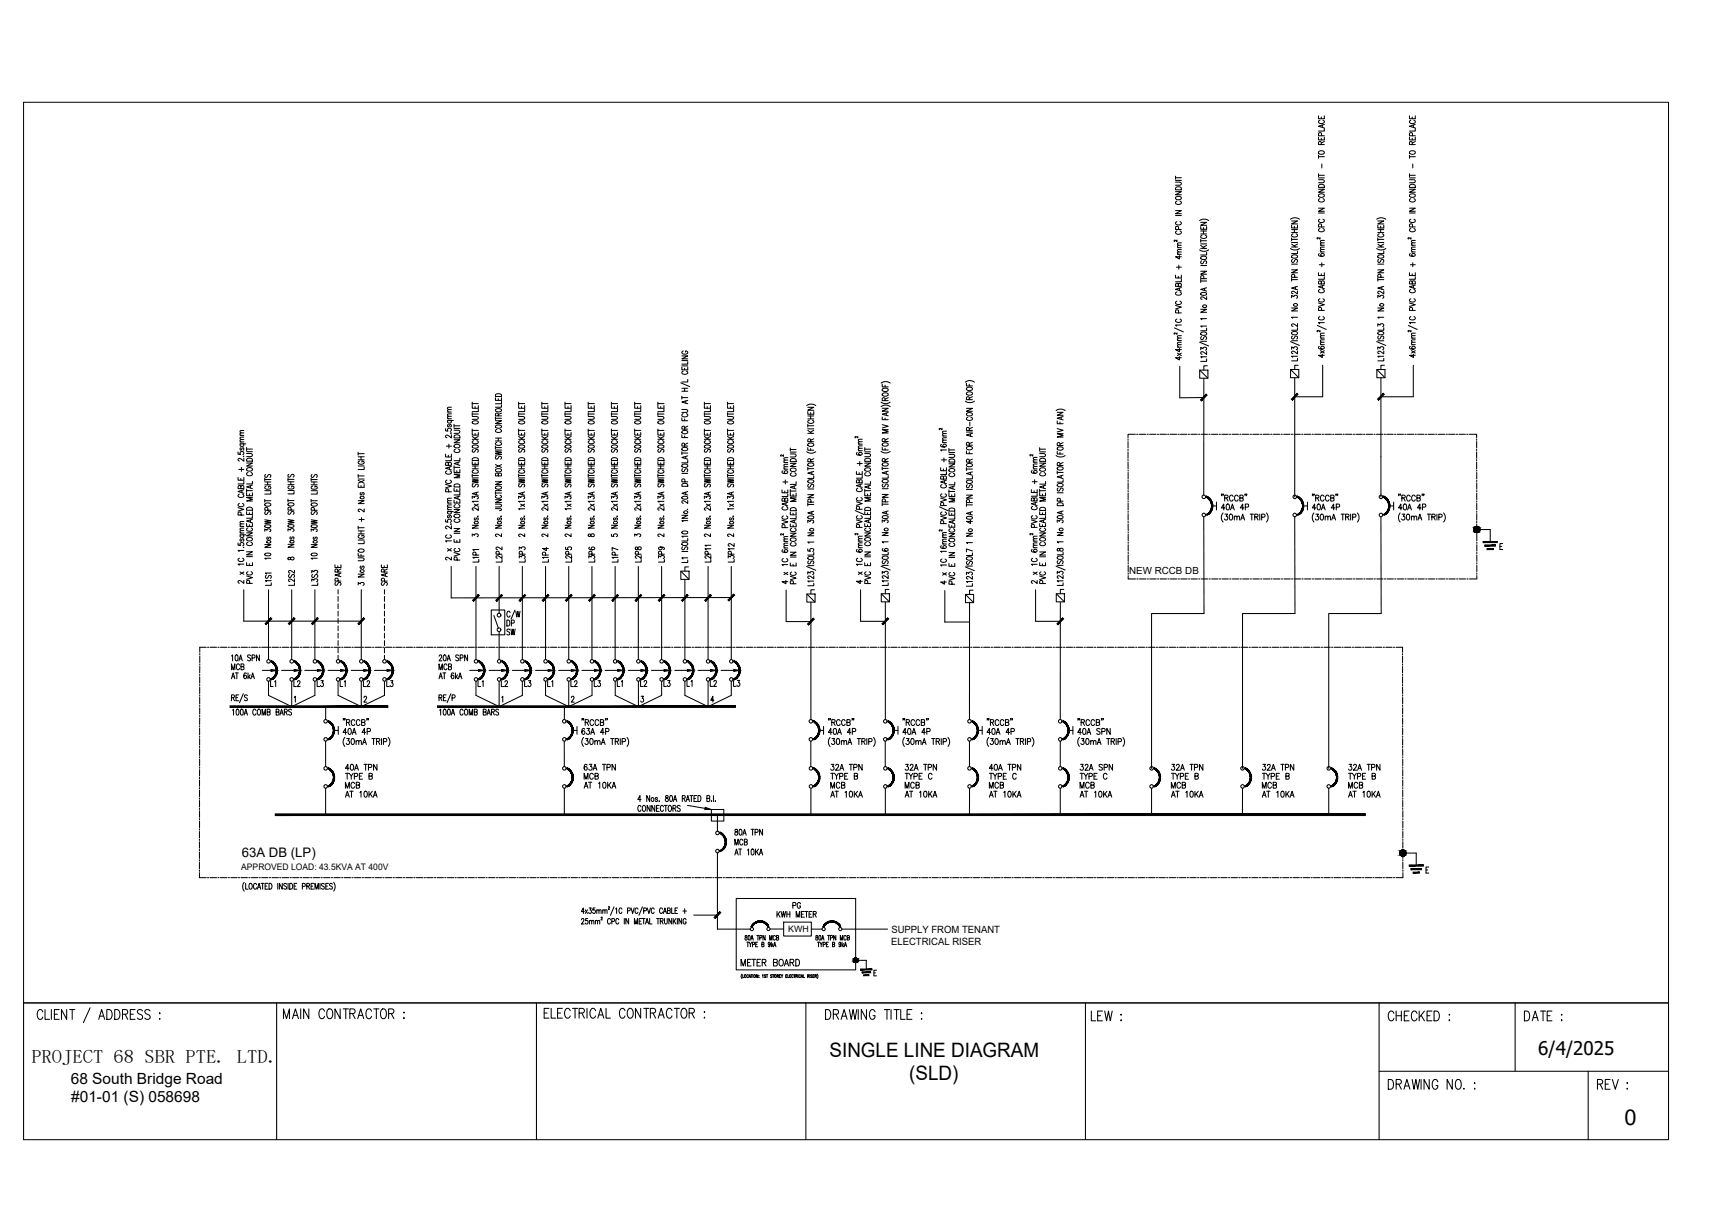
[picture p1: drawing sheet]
<svg xmlns="http://www.w3.org/2000/svg" width="420mm" height="297mm" viewBox="0 0 420 297" stroke-linecap="round" stroke-linejoin="round" font-family="sans-serif">
<defs><g id="words">
<text font-size="5.3" x="397.3" y="275.3">0</text>
<g font-size="4.9">
<text x="202.9" y="258.5">SINGLE LINE DIAGRAM</text>
<text x="222.4" y="264.3">(SLD)</text>
</g>
<g font-size="4.6">
<text x="7.7" y="260">PROJECT 68 SBR PTE. LTD.</text>
<text x="376.2" y="258.2">6/4/2025</text>
</g>
<g font-size="4.4">
<text x="64.9" y="169.3">L1</text>
<text x="70.6" y="169.3">L2</text>
<text x="76.2" y="169.3">L3</text>
<text x="81.8" y="169.3">L1</text>
<text x="87.5" y="169.3">L2</text>
<text x="93.5" y="169.3">L3</text>
<text x="121.4" y="169.3">L2</text>
<text x="127" y="169.3">L3</text>
<text x="132.6" y="169.3">L1</text>
<text x="138.3" y="169.3">L2</text>
<text x="143.9" y="169.3">L3</text>
<text x="153.1" y="169.3" transform="rotate(-90 153.1 169.3)">L1</text>
<text x="159.1" y="169.3" transform="rotate(-90 159.1 169.3)">L2</text>
<text x="164.7" y="169.3" transform="rotate(-90 164.7 169.3)">L3</text>
<text x="176" y="169.3" transform="rotate(-90 176 169.3)">L2</text>
<text x="181.7" y="169.3" transform="rotate(-90 181.7 169.3)">L3</text>
</g>
<g font-size="4">
<text x="118.9" y="169.3" transform="rotate(-90 118.9 169.3)">L1</text>
<text x="170" y="169.3" transform="rotate(-90 170 169.3)">L1</text>
</g>
<g font-size="3.8">
<text x="17.3" y="265.2">68 South Bridge Road</text>
<text x="17.4" y="269.7">#01-01 (S) 058698</text>
</g>
<text font-size="3.2" x="59.2" y="209.6">63A DB (LP)</text>
<g font-size="2.4">
<text x="276.1" y="140.4">NEW RCCB DB</text>
<text x="217.9" y="231.1">ELECTRICAL RISER</text>
<text x="218" y="228.2">SUPPLY FROM TENANT</text>
</g>
<g font-size="2.2">
<text x="59" y="212.9">APPROVED LOAD: 43.5KVA AT 400V</text>
<text x="192.8" y="228.1">KWH</text>
</g>
</g></defs>
<!-- layer: SLD-LINE -->
<g fill="none" stroke="#000" stroke-width=".25">
<path d="M294.4 92.5v28.6M316.6 92.4v29.2M337.7 92.4v29.2M116.4 138.6v22.8M122.1 138.6v11.5M127.7 138.6v22.8M133.4 138.6v22.8M139.1 138.6v22.8M144.8 138.6v22.8M150.4 138.6v22.8M156.1 138.6v22.8M161.8 138.6v22.8"/>
<path d="M173.2 138.6v22.8M178.8 138.6v22.8M294.4 126.4l.1 23.7M316.6 126.4l.1 23.7M337.7 126.4l.1 23.7M65.7 144.3v17.1M71.3 144.3v17.1M77 144.3v17.1M82.7 144.3v1M82.7 145.9v1.2M82.7 147.7v1.2M82.7 149.5v1.2"/>
<path d="M82.7 151.3v1.2M82.7 153.1v1.2M82.7 154.9v1.2M82.7 156.7v1.3M82.7 158.5v1.3M88.4 144.3v17.1M94 144.3v1M94 145.9v1.2M94 147.7v1.2M94 149.5v1.2M94 151.3v1.2M94 153.1v1.2"/>
<path d="M94 154.9v1.2M94 156.7v1.3M94 158.5v1.3M167.5 141.8v19.6M71.3 166.7v6.2l-5.6-2.8M77 170.1l-5.7 2.8M82.7 160.3v1.1M88.4 166.7v6.2l-5.7-2.8M94 160.3v1.1M94 170.1l-5.6 2.8M122.1 166.7v6.2l-5.7-2.8M127.7 170.1l-5.6 2.8"/>
<path d="M139.1 166.7v6.2l-5.7-2.8M144.8 170.1l-5.7 2.8M156.1 166.7v6.2l-5.6-2.8M161.8 170.1l-5.7 2.8M173.2 166.7v6.2l-5.7-2.8M178.8 170.1l-5.6 2.8M79.6 181.4v6.2M138 181.4v6.2M175.5 199.3v4.1M198.3 181.4v6.2M216.5 181.4v6.2M237.1 181.4v6.2"/>
<path d="M259.3 181.4v6.2M175.5 208.7v18.6h8"/>
</g>
<!-- layer: E-SLD-LEGENDF -->
<g fill="#000" stroke="#000" stroke-width=".24">
<path d="M361 130.3h.3zM361 128.8h.2zM342.9 209.5h.4zM343 208h.2zM209.1 235.5h.3zM209.2 234.4h.1z"/>
<path d="M295 125.9h.5l-.3 .2zM295 125.9h.5l-.1-.2zM295.4 125.7l.5-.1-.4 .3zM295.4 125.7l.5-.1-.2-.2zM295.7 125.4l.4-.1-.2 .3zM295.9 125.1l-.2 .3 .4-.1zM295.9 125.1l.4-.2-.2 .4zM296.1 124.8l-.2 .3 .4-.2zM296.1 124.8l.4-.4-.2 .5zM296.2 124.4l-.1 .4 .4-.4zM296.6 124l-.1 .4h-.3zM296.3 124l-.1 .4 .4-.4zM296.6 123.6v.4h-.3zM296.3 123.6v.4l.3-.4zM296.5 123.1l.1 .5h-.3zM296.2 123.2l.1 .4 .2-.5zM296.3 122.7l.2 .4-.3 .1zM296.1 122.8l.1 .4 .1-.5zM296.1 122.3l.2 .4-.2 .1zM295.9 122.5l.2 .3v-.5zM295.9 122l.2 .3-.2 .2zM295.9 122l-.2 .2 .2 .3zM295.5 121.7l.4 .3-.2 .2zM295.5 121.7l-.1 .2 .3 .3zM295.2 121.5l.3 .2-.1 .2zM295.2 121.5l-.2 .2 .4 .2z"/>
<path d="M317.3 125.9h.5l-.4 .2zM317.3 125.9h.5l-.2-.2zM317.6 125.7l.5-.1-.3 .3zM317.6 125.7l.5-.1-.2-.2zM317.9 125.4l.5-.1-.3 .3zM318.1 125.1l-.2 .3 .5-.1zM318.1 125.1l.5-.2-.2 .4zM318.3 124.8l-.2 .3 .5-.2zM318.3 124.8l.4-.4-.1 .5zM318.5 124.4l-.2 .4 .4-.4zM318.8 124l-.1 .4h-.2zM318.5 124v.4l.3-.4zM318.8 123.6v.4h-.3zM318.5 123.6v.4l.3-.4zM318.7 123.1l.1 .5h-.3zM318.5 123.2v.4l.2-.5zM318.6 122.7l.1 .4-.2 .1zM318.3 122.8l.2 .4 .1-.5zM318.4 122.3l.2 .4-.3 .1zM318.1 122.5l.2 .3 .1-.5zM318.1 122l.3 .3-.3 .2zM318.1 122l-.2 .2 .2 .3zM317.8 121.7l.3 .3-.2 .2zM317.8 121.7l-.2 .2 .3 .3zM317.4 121.5l.4 .2-.2 .2zM317.4 121.5l-.1 .2 .3 .2z"/>
<path d="M338.4 125.9h.4l-.3 .2zM338.4 125.9h.4l-.1-.2zM338.7 125.7l.5-.1-.4 .3zM338.7 125.7l.5-.1-.2-.2zM339 125.4l.5-.1-.3 .3zM339.2 125.1l-.2 .3 .5-.1zM339.2 125.1l.5-.2-.2 .4zM339.4 124.8l-.2 .3 .5-.2zM339.4 124.8l.4-.4-.1 .5zM339.6 124.4l-.2 .4 .4-.4zM339.9 124l-.1 .4h-.2zM339.6 124v.4l.3-.4zM339.9 123.6v.4h-.3zM339.6 123.6v.4l.3-.4zM339.8 123.1l.1 .5h-.3zM339.6 123.2v.4l.2-.5zM339.7 122.7l.1 .4-.2 .1zM339.4 122.8l.2 .4 .1-.5zM339.5 122.3l.2 .4-.3 .1zM339.2 122.5l.2 .3 .1-.5zM339.2 122l.3 .3-.3 .2zM339.2 122l-.2 .2 .2 .3zM338.8 121.7l.4 .3-.2 .2zM338.8 121.7l-.1 .2 .3 .3zM338.5 121.5l.3 .2-.1 .2zM338.5 121.5l-.1 .2 .3 .2z"/>
<path d="M361 130.3h.2zM361 130.3h.2z"/>
<path d="M361 128.8h.3zM361 128.8h.3z"/>
<path d="M361 128.8l.4 .1zM360.9 128.9h.5z"/>
<path d="M360.9 128.9h.6zM360.9 128.9h.6z"/>
<path d="M360.9 130.3h.5zM360.9 130.3h.4z"/>
<path d="M360.9 128.9h.6zM360.8 128.9h.7z"/>
<path d="M360.9 130.3h.6zM360.9 130.3h.5z"/>
<path d="M360.8 128.9l.8 .1zM360.7 129h.9z"/>
<path d="M360.8 130.2h.7zM360.8 130.2l.7 .1z"/>
<path d="M360.7 129h1zM360.7 129h1z"/>
<path d="M360.7 130.2h.9zM360.7 130.2h.8z"/>
<path d="M360.7 129l1 .1zM360.7 129l1 .1z"/>
<path d="M360.7 130.1h1zM360.7 130.1l.9 .1z"/>
<path d="M360.6 129.1h1.1zM360.6 129.1h1.1z"/>
<path d="M360.6 130.1h1.1zM360.6 130.1h1.1z"/>
<path d="M360.6 129.1l1.2 .1zM360.6 129.1l1.2 .1z"/>
<path d="M360.6 130h1.1zM360.6 130l1.1 .1z"/>
<path d="M360.5 129.2h1.3zM360.5 129.2h1.3z"/>
<path d="M360.5 130h1.3zM360.5 130h1.2z"/>
<path d="M360.5 129.2l1.4 .1zM360.5 129.2l1.4 .1z"/>
<path d="M360.5 129.9h1.3zM360.5 129.9l1.3 .1z"/>
<path d="M360.5 129.3l1.4 .1zM360.5 129.3l1.4 .1z"/>
<path d="M360.4 129.4h1.5zM360.4 129.4h1.5z"/>
<path d="M360.4 129.8l1.5 .1zM360.4 129.8l1.5 .1z"/>
<path d="M360.5 129.9h1.4zM360.5 129.9h1.3z"/>
<path d="M360.4 129.4l1.5 .1zM360.4 129.4l1.5 .1z"/>
<path d="M360.4 129.7h1.5zM360.4 129.7l1.5 .1z"/>
<path d="M360.4 129.5l1.5 .1zM360.4 129.5l1.5 .1z"/>
<path d="M360.4 129.6l1.5 .1zM360.4 129.6l1.5 .1z"/>
<path d="M360.4 129.7h1.5zM360.4 129.7h1.5z"/>
<path d="M362.7 132.5v.3l3.5-.3zM362.7 132.8l3.5-.3v.3z"/>
<path d="M363.1 133.3v.3l2.6-.3zM363.1 133.6l2.6-.3v.3z"/>
<path d="M363.7 134.2v.3l1.5-.3zM363.7 134.5l1.5-.3v.3z"/>
<path d="M66.3 166.1h.5l-.4 .3zM66.3 166.1h.5l-.2-.2zM66.6 165.9l.5-.1-.3 .3zM66.6 165.9l.5-.1-.2-.1zM66.9 165.7l.5-.2-.3 .3zM67.2 165.3l-.3 .4 .5-.2zM67.2 165.3l.4-.2-.2 .4zM67.4 165l-.2 .3 .4-.2zM67.4 165l.3-.3-.1 .4zM67.5 164.6l-.1 .4 .3-.3zM67.8 164.3l-.1 .4-.2-.1zM67.5 164.2v.4l.3-.3zM67.8 163.8v.5l-.3-.1zM67.5 163.8v.4l.3-.4zM67.7 163.4l.1 .4h-.3zM67.5 163.5v.3l.2-.4zM67.6 163l.1 .4-.2 .1zM67.4 163.1l.1 .4 .1-.5zM67.4 162.6l.2 .4-.2 .1zM67.2 162.7l.2 .4v-.5zM67.1 162.2l.3 .4-.2 .1zM67.1 162.2l-.2 .2 .3 .3zM66.8 161.9l.3 .3-.2 .2zM66.8 161.9l-.2 .2 .3 .3zM66.4 161.7l.4 .2-.2 .2zM66.4 161.7l-.1 .3 .3 .1z"/>
<path d="M72 166.1h.5l-.4 .3zM72 166.1h.5l-.2-.2zM72.3 165.9l.5-.1-.3 .3zM72.3 165.9l.5-.1-.2-.1zM72.6 165.7l.5-.2-.3 .3zM72.8 165.3l-.2 .4 .5-.2zM72.8 165.3l.5-.2-.2 .4zM73 165l-.2 .3 .5-.2zM73 165l.4-.3-.1 .4zM73.2 164.6l-.2 .4 .4-.3zM73.5 164.3l-.1 .4-.2-.1zM73.2 164.2v.4l.3-.3zM73.5 163.8v.5l-.3-.1zM73.2 163.8v.4l.3-.4zM73.4 163.4l.1 .4h-.3zM73.2 163.5v.3l.2-.4zM73.3 163l.1 .4-.2 .1zM73 163.1l.2 .4 .1-.5zM73.1 162.6l.2 .4-.3 .1zM72.8 162.7l.2 .4 .1-.5zM72.8 162.2l.3 .4-.3 .1zM72.8 162.2l-.2 .2 .2 .3zM72.5 161.9l.3 .3-.2 .2zM72.5 161.9l-.2 .2 .3 .3zM72.1 161.7l.4 .2-.2 .2zM72.1 161.7l-.1 .3 .3 .1z"/>
<path d="M77.6 166.1h.5l-.3 .3zM77.6 166.1h.5l-.1-.2zM78 165.9l.5-.1-.4 .3zM78 165.9l.5-.1-.2-.1zM78.3 165.7l.4-.2-.2 .3zM78.5 165.3l-.2 .4 .4-.2zM78.5 165.3l.5-.2-.3 .4zM78.7 165l-.2 .3 .5-.2zM78.7 165l.4-.3-.1 .4zM78.8 164.6l-.1 .4 .4-.3zM79.2 164.3l-.1 .4-.3-.1zM78.9 164.2l-.1 .4 .4-.3zM79.2 163.8v.5l-.3-.1zM78.9 163.8v.4l.3-.4zM79.1 163.4l.1 .4h-.3zM78.8 163.5l.1 .3 .2-.4zM79 163l.1 .4-.3 .1zM78.7 163.1l.1 .4 .2-.5zM78.7 162.6l.3 .4-.3 .1zM78.5 162.7l.2 .4v-.5zM78.5 162.2l.2 .4-.2 .1zM78.3 162.4l.2 .3v-.5zM78.1 161.9l.4 .3-.2 .2zM78.1 161.9l-.1 .2 .3 .3zM77.8 161.7l.3 .2-.1 .2zM77.8 161.7l-.2 .3 .4 .1z"/>
<path d="M83.3 166.1h.5l-.4 .3zM83.3 166.1h.5l-.1-.2zM83.7 165.9l.4-.1-.3 .3zM83.7 165.9l.4-.1-.1-.1zM84 165.7l.4-.2-.3 .3zM84.2 165.3l-.2 .4 .4-.2zM84.2 165.3l.4-.2-.2 .4zM84.4 165l-.2 .3 .4-.2zM84.4 165l.4-.3-.2 .4zM84.5 164.6l-.1 .4 .4-.3zM84.8 164.3v.4l-.3-.1zM84.6 164.2l-.1 .4 .3-.3zM84.8 163.8v.5l-.2-.1zM84.6 163.8v.4l.2-.4zM84.8 163.4v.4h-.2zM84.5 163.5l.1 .3 .2-.4zM84.6 163l.2 .4-.3 .1zM84.4 163.1l.1 .4 .1-.5zM84.4 162.6l.2 .4-.2 .1zM84.2 162.7l.2 .4v-.5zM84.1 162.2l.3 .4-.2 .1zM84.1 162.2l-.1 .2 .2 .3zM83.8 161.9l.3 .3-.1 .2zM83.8 161.9l-.1 .2 .3 .3zM83.4 161.7l.4 .2-.1 .2zM83.4 161.7l-.1 .3 .4 .1z"/>
<path d="M89 166.1h.5l-.4 .3zM89 166.1h.5l-.2-.2zM89.3 165.9l.5-.1-.3 .3zM89.3 165.9l.5-.1-.2-.1zM89.6 165.7l.5-.2-.3 .3zM89.9 165.3l-.3 .4 .5-.2zM89.9 165.3l.4-.2-.2 .4zM90.1 165l-.2 .3 .4-.2zM90.1 165l.4-.3-.2 .4zM90.2 164.6l-.1 .4 .4-.3zM90.5 164.3v.4l-.3-.1zM90.3 164.2l-.1 .4 .3-.3zM90.5 163.8v.5l-.2-.1zM90.3 163.8v.4l.2-.4zM90.5 163.4v.4h-.2zM90.2 163.5l.1 .3 .2-.4zM90.3 163l.2 .4-.3 .1zM90.1 163.1l.1 .4 .1-.5zM90.1 162.6l.2 .4-.2 .1zM89.9 162.7l.2 .4v-.5zM89.8 162.2l.3 .4-.2 .1zM89.8 162.2l-.2 .2 .3 .3zM89.5 161.9l.3 .3-.2 .2zM89.5 161.9l-.2 .2 .3 .3zM89.1 161.7l.4 .2-.2 .2zM89.1 161.7l-.1 .3 .3 .1z"/>
<path d="M94.7 166.1h.5l-.4 .3zM94.7 166.1h.5l-.2-.2zM95 165.9l.5-.1-.3 .3zM95 165.9l.5-.1-.2-.1zM95.3 165.7l.5-.2-.3 .3zM95.5 165.3l-.2 .4 .5-.2zM95.5 165.3l.5-.2-.2 .4zM95.7 165l-.2 .3 .5-.2zM95.7 165l.4-.3-.1 .4zM95.9 164.6l-.2 .4 .4-.3zM96.2 164.3l-.1 .4-.2-.1zM95.9 164.2v.4l.3-.3zM96.2 163.8v.5l-.3-.1zM95.9 163.8v.4l.3-.4zM96.1 163.4l.1 .4h-.3zM95.9 163.5v.3l.2-.4zM96 163l.1 .4-.2 .1zM95.7 163.1l.2 .4 .1-.5zM95.8 162.6l.2 .4-.3 .1zM95.5 162.7l.2 .4 .1-.5zM95.5 162.2l.3 .4-.3 .1zM95.5 162.2l-.2 .2 .2 .3zM95.2 161.9l.3 .3-.2 .2zM95.2 161.9l-.2 .2 .3 .3zM94.8 161.7l.4 .2-.2 .2zM94.8 161.7l-.1 .3 .3 .1z"/>
<path d="M117 166.1h.5l-.4 .3zM117 166.1h.5l-.1-.2zM117.4 165.9l.5-.1-.4 .3zM117.4 165.9l.5-.1-.2-.1zM117.7 165.7l.4-.2-.2 .3zM117.9 165.3l-.2 .4 .4-.2zM117.9 165.3l.4-.2-.2 .4zM118.1 165l-.2 .3 .4-.2zM118.1 165l.4-.3-.2 .4zM118.2 164.6l-.1 .4 .4-.3zM118.6 164.3l-.1 .4-.3-.1zM118.3 164.2l-.1 .4 .4-.3zM118.6 163.8v.5l-.3-.1zM118.3 163.8v.4l.3-.4zM118.5 163.4l.1 .4h-.3zM118.2 163.5l.1 .3 .2-.4zM118.3 163l.2 .4-.3 .1zM118.1 163.1l.1 .4 .1-.5zM118.1 162.6l.2 .4-.2 .1zM117.9 162.7l.2 .4v-.5zM117.9 162.2l.2 .4-.2 .1zM117.7 162.4l.2 .3v-.5zM117.5 161.9l.4 .3-.2 .2zM117.5 161.9l-.1 .2 .3 .3zM117.1 161.7l.4 .2-.1 .2zM117.1 161.7l-.1 .3 .4 .1z"/>
<path d="M122.7 166.1h.5l-.4 .3zM122.7 166.1h.5l-.2-.2zM123 165.9l.5-.1-.3 .3zM123 165.9l.5-.1-.2-.1zM123.3 165.7l.5-.2-.3 .3zM123.6 165.3l-.3 .4 .5-.2zM123.6 165.3l.4-.2-.2 .4zM123.8 165l-.2 .3 .4-.2zM123.8 165l.4-.3-.2 .4zM123.9 164.6l-.1 .4 .4-.3zM124.2 164.3v.4l-.3-.1zM124 164.2l-.1 .4 .3-.3zM124.2 163.8v.5l-.2-.1zM124 163.8v.4l.2-.4zM124.2 163.4v.4h-.2zM123.9 163.5l.1 .3 .2-.4zM124 163l.2 .4-.3 .1zM123.8 163.1l.1 .4 .1-.5zM123.8 162.6l.2 .4-.2 .1zM123.6 162.7l.2 .4v-.5zM123.5 162.2l.3 .4-.2 .1zM123.5 162.2l-.2 .2 .3 .3zM123.2 161.9l.3 .3-.2 .2zM123.2 161.9l-.2 .2 .3 .3zM122.8 161.7l.4 .2-.2 .2zM122.8 161.7l-.1 .3 .3 .1z"/>
<path d="M128.4 166.1h.5l-.4 .3zM128.4 166.1h.5l-.2-.2zM128.7 165.9l.5-.1-.3 .3zM128.7 165.9l.5-.1-.2-.1zM129 165.7l.5-.2-.3 .3zM129.3 165.3l-.3 .4 .5-.2zM129.3 165.3l.4-.2-.2 .4zM129.4 165l-.1 .3 .4-.2zM129.4 165l.4-.3-.1 .4zM129.6 164.6l-.2 .4 .4-.3zM129.9 164.3l-.1 .4-.2-.1zM129.7 164.2l-.1 .4 .3-.3zM129.9 163.8v.5l-.2-.1zM129.7 163.8v.4l.2-.4zM129.8 163.4l.1 .4h-.2zM129.6 163.5l.1 .3 .1-.4zM129.7 163l.1 .4-.2 .1zM129.4 163.1l.2 .4 .1-.5zM129.5 162.6l.2 .4-.3 .1zM129.3 162.7l.1 .4 .1-.5zM129.2 162.2l.3 .4-.2 .1zM129.2 162.2l-.2 .2 .3 .3zM128.9 161.9l.3 .3-.2 .2zM128.9 161.9l-.2 .2 .3 .3zM128.5 161.7l.4 .2-.2 .2zM128.5 161.7l-.1 .3 .3 .1z"/>
<path d="M134.1 166.1h.4l-.3 .3zM134.1 166.1h.4l-.1-.2zM134.4 165.9l.5-.1-.4 .3zM134.4 165.9l.5-.1-.2-.1zM134.7 165.7l.5-.2-.3 .3zM134.9 165.3l-.2 .4 .5-.2zM134.9 165.3l.5-.2-.2 .4zM135.1 165l-.2 .3 .5-.2zM135.1 165l.4-.3-.1 .4zM135.3 164.6l-.2 .4 .4-.3zM135.6 164.3l-.1 .4-.2-.1zM135.3 164.2v.4l.3-.3zM135.6 163.8v.5l-.3-.1zM135.3 163.8v.4l.3-.4zM135.5 163.4l.1 .4h-.3zM135.3 163.5v.3l.2-.4zM135.4 163l.1 .4-.2 .1zM135.1 163.1l.2 .4 .1-.5zM135.2 162.6l.2 .4-.3 .1zM134.9 162.7l.2 .4 .1-.5zM134.9 162.2l.3 .4-.3 .1zM134.9 162.2l-.2 .2 .2 .3zM134.5 161.9l.4 .3-.2 .2zM134.5 161.9l-.1 .2 .3 .3zM134.2 161.7l.3 .2-.1 .2zM134.2 161.7l-.1 .3 .3 .1z"/>
<path d="M139.7 166.1h.5l-.3 .3zM139.7 166.1h.5l-.1-.2zM140.1 165.9l.5-.1-.4 .3zM140.1 165.9l.5-.1-.2-.1zM140.4 165.7l.4-.2-.2 .3zM140.6 165.3l-.2 .4 .4-.2zM140.6 165.3l.4-.2-.2 .4zM140.8 165l-.2 .3 .4-.2zM140.8 165l.4-.3-.2 .4zM140.9 164.6l-.1 .4 .4-.3zM141.3 164.3l-.1 .4-.3-.1zM141 164.2l-.1 .4 .4-.3zM141.3 163.8v.5l-.3-.1zM141 163.8v.4l.3-.4zM141.2 163.4l.1 .4h-.3zM140.9 163.5l.1 .3 .2-.4zM141 163l.2 .4-.3 .1zM140.8 163.1l.1 .4 .1-.5zM140.8 162.6l.2 .4-.2 .1zM140.6 162.7l.2 .4v-.5zM140.6 162.2l.2 .4-.2 .1zM140.6 162.2l-.2 .2 .2 .3zM140.2 161.9l.4 .3-.2 .2zM140.2 161.9l-.1 .2 .3 .3zM139.9 161.7l.3 .2-.1 .2zM139.9 161.7l-.2 .3 .4 .1z"/>
<path d="M145.4 166.1h.5l-.4 .3zM145.4 166.1h.5l-.2-.2zM145.7 165.9l.5-.1-.3 .3zM145.7 165.9l.5-.1-.2-.1zM146 165.7l.5-.2-.3 .3zM146.3 165.3l-.3 .4 .5-.2zM146.3 165.3l.4-.2-.2 .4zM146.5 165l-.2 .3 .4-.2zM146.5 165l.4-.3-.2 .4zM146.6 164.6l-.1 .4 .4-.3zM146.9 164.3v.4l-.3-.1zM146.7 164.2l-.1 .4 .3-.3zM146.9 163.8v.5l-.2-.1zM146.7 163.8v.4l.2-.4zM146.9 163.4v.4h-.2zM146.6 163.5l.1 .3 .2-.4zM146.7 163l.2 .4-.3 .1zM146.5 163.1l.1 .4 .1-.5zM146.5 162.6l.2 .4-.2 .1zM146.3 162.7l.2 .4v-.5zM146.2 162.2l.3 .4-.2 .1zM146.2 162.2l-.2 .2 .3 .3zM145.9 161.9l.3 .3-.2 .2zM145.9 161.9l-.2 .2 .3 .3zM145.5 161.7l.4 .2-.2 .2zM145.5 161.7l-.1 .3 .3 .1z"/>
<path d="M151.1 166.1h.5l-.4 .3zM151.1 166.1h.5l-.2-.2zM151.4 165.9l.5-.1-.3 .3zM151.4 165.9l.5-.1-.2-.1zM151.7 165.7l.5-.2-.3 .3zM152 165.3l-.3 .4 .5-.2zM152 165.3l.4-.2-.2 .4zM152.2 165l-.2 .3 .4-.2zM152.2 165l.3-.3-.1 .4zM152.3 164.6l-.1 .4 .3-.3zM152.6 164.3l-.1 .4-.2-.1zM152.3 164.2v.4l.3-.3zM152.6 163.8v.5l-.3-.1zM152.3 163.8v.4l.3-.4zM152.5 163.4l.1 .4h-.3zM152.3 163.5v.3l.2-.4zM152.4 163l.1 .4-.2 .1zM152.2 163.1l.1 .4 .1-.5zM152.2 162.6l.2 .4-.2 .1zM152 162.7l.2 .4v-.5zM151.9 162.2l.3 .4-.2 .1zM151.9 162.2l-.2 .2 .3 .3zM151.6 161.9l.3 .3-.2 .2zM151.6 161.9l-.2 .2 .3 .3zM151.2 161.7l.4 .2-.2 .2zM151.2 161.7l-.1 .3 .3 .1z"/>
<path d="M156.7 166.1h.6l-.4 .3zM156.7 166.1h.6l-.2-.2zM157.1 165.9l.5-.1-.3 .3zM157.1 165.9l.5-.1-.2-.1zM157.4 165.7l.4-.2-.2 .3zM157.6 165.3l-.2 .4 .4-.2zM157.6 165.3l.5-.2-.3 .4zM157.8 165l-.2 .3 .5-.2zM157.8 165l.4-.3-.1 .4zM158 164.6l-.2 .4 .4-.3zM158.3 164.3l-.1 .4-.2-.1zM158 164.2v.4l.3-.3zM158.3 163.8v.5l-.3-.1zM158 163.8v.4l.3-.4zM158.2 163.4l.1 .4h-.3zM158 163.5v.3l.2-.4zM158.1 163l.1 .4-.2 .1zM157.8 163.1l.2 .4 .1-.5zM157.8 162.6l.3 .4-.3 .1zM157.6 162.7l.2 .4v-.5zM157.6 162.2l.2 .4-.2 .1zM157.6 162.2l-.2 .2 .2 .3zM157.3 161.9l.3 .3-.2 .2zM157.3 161.9l-.2 .2 .3 .3zM156.9 161.7l.4 .2-.2 .2zM156.9 161.7l-.2 .3 .4 .1z"/>
<path d="M162.4 166.1h.5l-.4 .3zM162.4 166.1h.5l-.1-.2zM162.8 165.9l.4-.1-.3 .3zM162.8 165.9l.4-.1-.1-.1zM163.1 165.7l.4-.2-.3 .3zM163.3 165.3l-.2 .4 .4-.2zM163.3 165.3l.4-.2-.2 .4zM163.5 165l-.2 .3 .4-.2zM163.5 165l.4-.3-.2 .4zM163.6 164.6l-.1 .4 .4-.3zM164 164.3l-.1 .4-.3-.1zM163.7 164.2l-.1 .4 .4-.3zM164 163.8v.5l-.3-.1zM163.7 163.8v.4l.3-.4zM163.9 163.4l.1 .4h-.3zM163.6 163.5l.1 .3 .2-.4zM163.7 163l.2 .4-.3 .1zM163.5 163.1l.1 .4 .1-.5zM163.5 162.6l.2 .4-.2 .1zM163.3 162.7l.2 .4v-.5zM163.2 162.2l.3 .4-.2 .1zM163.2 162.2l-.1 .2 .2 .3zM162.9 161.9l.3 .3-.1 .2zM162.9 161.9l-.1 .2 .3 .3zM162.5 161.7l.4 .2-.1 .2zM162.5 161.7l-.1 .3 .4 .1z"/>
<path d="M168.1 166.1h.5l-.4 .3zM168.1 166.1h.5l-.1-.2zM168.5 165.9l.4-.1-.3 .3zM168.5 165.9l.4-.1-.2-.1zM168.7 165.7l.5-.2-.3 .3zM169 165.3l-.3 .4 .5-.2zM169 165.3l.4-.2-.2 .4zM169.2 165l-.2 .3 .4-.2zM169.2 165l.4-.3-.2 .4zM169.3 164.6l-.1 .4 .4-.3zM169.7 164.3l-.1 .4-.3-.1zM169.4 164.2l-.1 .4 .4-.3zM169.7 163.8v.5l-.3-.1zM169.4 163.8v.4l.3-.4zM169.6 163.4l.1 .4h-.3zM169.3 163.5l.1 .3 .2-.4zM169.4 163l.2 .4-.3 .1zM169.2 163.1l.1 .4 .1-.5zM169.2 162.6l.2 .4-.2 .1zM169 162.7l.2 .4v-.5zM168.9 162.2l.3 .4-.2 .1zM168.9 162.2l-.2 .2 .3 .3zM168.6 161.9l.3 .3-.2 .2zM168.6 161.9l-.1 .2 .2 .3zM168.2 161.7l.4 .2-.1 .2zM168.2 161.7l-.1 .3 .4 .1z"/>
<path d="M173.8 166.1h.5l-.4 .3zM173.8 166.1h.5l-.2-.2zM174.1 165.9l.5-.1-.3 .3zM174.1 165.9l.5-.1-.2-.1zM174.4 165.7l.5-.2-.3 .3zM174.7 165.3l-.3 .4 .5-.2zM174.7 165.3l.4-.2-.2 .4zM174.9 165l-.2 .3 .4-.2zM174.9 165l.4-.3-.2 .4zM175 164.6l-.1 .4 .4-.3zM175.3 164.3v.4l-.3-.1zM175.1 164.2l-.1 .4 .3-.3zM175.3 163.8v.5l-.2-.1zM175.1 163.8v.4l.2-.4zM175.3 163.4v.4h-.2zM175 163.5l.1 .3 .2-.4zM175.1 163l.2 .4-.3 .1zM174.9 163.1l.1 .4 .1-.5zM174.9 162.6l.2 .4-.2 .1zM174.7 162.7l.2 .4v-.5zM174.6 162.2l.3 .4-.2 .1zM174.4 162.4l.3 .3-.1-.5zM174.3 161.9l.3 .3-.2 .2zM174.3 161.9l-.2 .2 .3 .3zM173.9 161.7l.4 .2-.2 .2zM173.9 161.7l-.1 .3 .3 .1z"/>
<path d="M179.5 166.1h.5l-.4 .3zM179.5 166.1h.5l-.2-.2zM179.8 165.9l.5-.1-.3 .3zM179.8 165.9l.5-.1-.2-.1zM180.1 165.7l.5-.2-.3 .3zM180.3 165.3l-.2 .4 .5-.2zM180.3 165.3l.5-.2-.2 .4zM180.5 165l-.2 .3 .5-.2zM180.5 165l.4-.3-.1 .4zM180.7 164.6l-.2 .4 .4-.3zM181 164.3l-.1 .4-.2-.1zM180.7 164.2v.4l.3-.3zM181 163.8v.5l-.3-.1zM180.7 163.8v.4l.3-.4zM180.9 163.4l.1 .4h-.3zM180.7 163.5v.3l.2-.4zM180.8 163l.1 .4-.2 .1zM180.5 163.1l.2 .4 .1-.5zM180.6 162.6l.2 .4-.3 .1zM180.3 162.7l.2 .4 .1-.5zM180.3 162.2l.3 .4-.3 .1zM180.3 162.2l-.2 .2 .2 .3zM180 161.9l.3 .3-.2 .2zM180 161.9l-.2 .2 .3 .3zM179.6 161.7l.4 .2-.2 .2zM179.6 161.7l-.1 .3 .3 .1z"/>
<path d="M80.2 180.8h.6l-.4 .2zM80.2 180.8h.6l-.2-.2zM80.6 180.6l.5-.1-.3 .3zM80.6 180.6l.5-.1-.2-.2zM80.9 180.3l.5-.1-.3 .3zM81.1 180l-.2 .3 .5-.1zM81.1 180l.5-.2-.2 .4zM81.3 179.7l-.2 .3 .5-.2zM81.3 179.7l.4-.3-.1 .4zM81.5 179.3l-.2 .4 .4-.3zM81.8 178.9l-.1 .5-.2-.1zM81.5 178.9v.4l.3-.4zM81.8 178.5v.4h-.3zM81.5 178.5v.4l.3-.4zM81.7 178.1l.1 .4h-.3zM81.5 178.1v.4l.2-.4zM81.6 177.6l.1 .5h-.2zM81.3 177.7l.2 .4 .1-.5zM81.4 177.3l.2 .3-.3 .1zM81.1 177.4l.2 .3 .1-.4zM81.1 176.9l.3 .4-.3 .1zM80.9 177.1l.2 .3v-.5zM80.8 176.6l.3 .3-.2 .2zM80.8 176.6l-.2 .2 .3 .3zM80.4 176.4l.4 .2-.2 .2zM80.4 176.4l-.2 .2 .4 .2z"/>
<path d="M80.3 192.3h.5l-.4 .3zM80.3 192.3h.5l-.2-.2zM80.6 192.1l.5-.1-.3 .3zM80.6 192.1l.5-.1-.2-.2zM80.9 191.8l.5-.1-.3 .3zM81.1 191.5l-.2 .3 .5-.1zM81.1 191.5l.5-.2-.2 .4zM81.3 191.2l-.2 .3 .5-.2zM81.3 191.2l.4-.3-.1 .4zM81.5 190.8l-.2 .4 .4-.3zM81.8 190.4l-.1 .5-.2-.1zM81.5 190.4v.4l.3-.4zM81.8 190v.4h-.3zM81.5 190v.4l.3-.4zM81.7 189.6l.1 .4h-.3zM81.5 189.6v.4l.2-.4zM81.6 189.2l.1 .4h-.2zM81.3 189.3l.2 .3 .1-.4zM81.4 188.8l.2 .4-.3 .1zM81.1 188.9l.2 .4 .1-.5zM81.1 188.4l.3 .4-.3 .1zM80.9 188.6l.2 .3v-.5zM80.8 188.1l.3 .3-.2 .2zM80.8 188.1l-.2 .2 .3 .3zM80.4 187.9l.4 .2-.2 .2zM80.4 187.9l-.1 .2 .3 .2z"/>
<path d="M138.6 180.8h.5l-.3 .2zM138.6 180.8h.5l-.1-.2zM139 180.6l.5-.1-.4 .3zM139 180.6l.5-.1-.2-.2zM139.3 180.3l.4-.1-.2 .3zM139.5 180l-.2 .3 .4-.1zM139.5 180l.4-.2-.2 .4zM139.7 179.7l-.2 .3 .4-.2zM139.7 179.7l.4-.3-.2 .4zM139.8 179.3l-.1 .4 .4-.3zM140.2 178.9l-.1 .5-.3-.1zM139.9 178.9l-.1 .4 .4-.4zM140.2 178.5v.4h-.3zM139.9 178.5v.4l.3-.4zM140.1 178.1l.1 .4h-.3zM139.8 178.1l.1 .4 .2-.4zM139.9 177.6l.2 .5h-.3zM139.7 177.7l.1 .4 .1-.5zM139.7 177.3l.2 .3-.2 .1zM139.5 177.4l.2 .3v-.4zM139.5 176.9l.2 .4-.2 .1zM139.3 177.1l.2 .3v-.5zM139.1 176.6l.4 .3-.2 .2zM139.1 176.6l-.1 .2 .3 .3zM138.8 176.4l.3 .2-.1 .2zM138.8 176.4l-.2 .2 .4 .2z"/>
<path d="M138.6 192.3h.5l-.3 .3zM138.6 192.3h.5l-.1-.2zM139 192.1l.5-.1-.4 .3zM139 192.1l.5-.1-.2-.2zM139.3 191.8l.4-.1-.2 .3zM139.5 191.5l-.2 .3 .4-.1zM139.5 191.5l.5-.2-.3 .4zM139.7 191.2l-.2 .3 .5-.2zM139.7 191.2l.4-.3-.1 .4zM139.9 190.8l-.2 .4 .4-.3zM140.2 190.4l-.1 .5-.2-.1zM139.9 190.4v.4l.3-.4zM140.2 190v.4h-.3zM139.9 190v.4l.3-.4zM140.1 189.6l.1 .4h-.3zM139.9 189.6v.4l.2-.4zM140 189.2l.1 .4h-.2zM139.7 189.3l.2 .3 .1-.4zM139.7 188.8l.3 .4-.3 .1zM139.5 188.9l.2 .4v-.5zM139.5 188.4l.2 .4-.2 .1zM139.3 188.6l.2 .3v-.5zM139.1 188.1l.4 .3-.2 .2zM139.1 188.1l-.1 .2 .3 .3zM138.8 187.9l.3 .2-.1 .2zM138.8 187.9l-.2 .2 .4 .2z"/>
<path d="M198.9 180.8h.5l-.3 .2zM198.9 180.8h.5l-.1-.2zM199.3 180.6l.5-.1-.4 .3zM199.3 180.6l.5-.1-.2-.2zM199.6 180.3l.4-.1-.2 .3zM199.8 180l-.2 .3 .4-.1zM199.8 180l.4-.2-.2 .4zM200 179.7l-.2 .3 .4-.2zM200 179.7l.4-.3-.2 .4zM200.1 179.3l-.1 .4 .4-.3zM200.5 178.9l-.1 .5-.3-.1zM200.2 178.9l-.1 .4 .4-.4zM200.5 178.5v.4h-.3zM200.2 178.5v.4l.3-.4zM200.4 178.1l.1 .4h-.3zM200.1 178.1l.1 .4 .2-.4zM200.2 177.6l.2 .5h-.3zM200 177.7l.1 .4 .1-.5zM200 177.3l.2 .3-.2 .1zM199.8 177.4l.2 .3v-.4zM199.8 176.9l.2 .4-.2 .1zM199.6 177.1l.2 .3v-.5zM199.4 176.6l.4 .3-.2 .2zM199.4 176.6l-.1 .2 .3 .3zM199.1 176.4l.3 .2-.1 .2zM199.1 176.4l-.2 .2 .4 .2z"/>
<path d="M198.9 192.3h.5l-.3 .3zM198.9 192.3h.5l-.1-.2zM199.3 192.1l.5-.1-.4 .3zM199.3 192.1l.5-.1-.2-.2zM199.6 191.8l.5-.1-.3 .3zM199.8 191.5l-.2 .3 .5-.1zM199.8 191.5l.5-.2-.2 .4zM200 191.2l-.2 .3 .5-.2zM200 191.2l.4-.3-.1 .4zM200.1 190.8l-.1 .4 .4-.3zM200.5 190.4l-.1 .5-.3-.1zM200.2 190.4l-.1 .4 .4-.4zM200.5 190v.4h-.3zM200.2 190v.4l.3-.4zM200.4 189.6l.1 .4h-.3zM200.1 189.6l.1 .4 .2-.4zM200.3 189.2l.1 .4h-.3zM200 189.3l.1 .3 .2-.4zM200 188.8l.3 .4-.3 .1zM199.8 188.9l.2 .4v-.5zM199.8 188.4l.2 .4-.2 .1zM199.6 188.6l.2 .3v-.5zM199.4 188.1l.4 .3-.2 .2zM199.4 188.1l-.1 .2 .3 .3zM199.1 187.9l.3 .2-.1 .2zM199.1 187.9l-.2 .2 .4 .2z"/>
<path d="M217.1 180.8h.5l-.3 .2zM217.1 180.8h.5l-.1-.2zM217.5 180.6l.5-.1-.4 .3zM217.5 180.6l.5-.1-.2-.2zM217.8 180.3l.4-.1-.2 .3zM218 180l-.2 .3 .4-.1zM218 180l.4-.2-.2 .4zM218.2 179.7l-.2 .3 .4-.2zM218.2 179.7l.4-.3-.2 .4zM218.3 179.3l-.1 .4 .4-.3zM218.7 178.9l-.1 .5-.3-.1zM218.4 178.9l-.1 .4 .4-.4zM218.7 178.5v.4h-.3zM218.4 178.5v.4l.3-.4zM218.6 178.1l.1 .4h-.3zM218.3 178.1l.1 .4 .2-.4zM218.4 177.6l.2 .5h-.3zM218.2 177.7l.1 .4 .1-.5zM218.2 177.3l.2 .3-.2 .1zM218 177.4l.2 .3v-.4zM218 176.9l.2 .4-.2 .1zM217.8 177.1l.2 .3v-.5zM217.6 176.6l.4 .3-.2 .2zM217.6 176.6l-.1 .2 .3 .3zM217.3 176.4l.3 .2-.1 .2zM217.3 176.4l-.2 .2 .4 .2z"/>
<path d="M217.1 192.3h.5l-.3 .3zM217.1 192.3h.5l-.1-.2zM217.5 192.1l.5-.1-.4 .3zM217.5 192.1l.5-.1-.2-.2zM217.8 191.8l.4-.1-.2 .3zM218 191.5l-.2 .3 .4-.1zM218 191.5l.5-.2-.3 .4zM218.2 191.2l-.2 .3 .5-.2zM218.2 191.2l.4-.3-.1 .4zM218.3 190.8l-.1 .4 .4-.3zM218.7 190.4l-.1 .5-.3-.1zM218.4 190.4l-.1 .4 .4-.4zM218.7 190v.4h-.3zM218.4 190v.4l.3-.4zM218.6 189.6l.1 .4h-.3zM218.3 189.6l.1 .4 .2-.4zM218.5 189.2l.1 .4h-.3zM218.2 189.3l.1 .3 .2-.4zM218.2 188.8l.3 .4-.3 .1zM218 188.9l.2 .4v-.5zM218 188.4l.2 .4-.2 .1zM217.8 188.6l.2 .3v-.5zM217.6 188.1l.4 .3-.2 .2zM217.6 188.1l-.1 .2 .3 .3zM217.3 187.9l.3 .2-.1 .2zM217.3 187.9l-.2 .2 .4 .2z"/>
<path d="M237.7 180.8h.5l-.3 .2zM237.7 180.8h.5l-.1-.2zM238.1 180.6l.5-.1-.4 .3zM238.1 180.6l.5-.1-.2-.2zM238.4 180.3l.4-.1-.2 .3zM238.6 180l-.2 .3 .4-.1zM238.6 180l.4-.2-.2 .4zM238.8 179.7l-.2 .3 .4-.2zM238.8 179.7l.4-.3-.2 .4zM238.9 179.3l-.1 .4 .4-.3zM239.3 178.9l-.1 .5-.3-.1zM239 178.9l-.1 .4 .4-.4zM239.3 178.5v.4h-.3zM239 178.5v.4l.3-.4zM239.2 178.1l.1 .4h-.3zM238.9 178.1l.1 .4 .2-.4zM239 177.6l.2 .5h-.3zM238.8 177.7l.1 .4 .1-.5zM238.8 177.3l.2 .3-.2 .1zM238.6 177.4l.2 .3v-.4zM238.6 176.9l.2 .4-.2 .1zM238.4 177.1l.2 .3v-.5zM238.2 176.6l.4 .3-.2 .2zM238.2 176.6l-.1 .2 .3 .3zM237.9 176.4l.3 .2-.1 .2zM237.9 176.4l-.2 .2 .4 .2z"/>
<path d="M237.7 192.3h.5l-.3 .3zM237.7 192.3h.5l-.1-.2zM238.1 192.1l.5-.1-.4 .3zM238.1 192.1l.5-.1-.2-.2zM238.4 191.8l.4-.1-.2 .3zM238.6 191.5l-.2 .3 .4-.1zM238.6 191.5l.4-.2-.2 .4zM238.8 191.2l-.2 .3 .4-.2zM238.8 191.2l.4-.3-.2 .4zM238.9 190.8l-.1 .4 .4-.3zM239.3 190.4l-.1 .5-.3-.1zM239 190.4l-.1 .4 .4-.4zM239.3 190v.4h-.3zM239 190v.4l.3-.4zM239.2 189.6l.1 .4h-.3zM238.9 189.6l.1 .4 .2-.4zM239 189.2l.2 .4h-.3zM238.8 189.3l.1 .3 .1-.4zM238.8 188.8l.2 .4-.2 .1zM238.6 188.9l.2 .4v-.5zM238.6 188.4l.2 .4-.2 .1zM238.4 188.6l.2 .3v-.5zM238.2 188.1l.4 .3-.2 .2zM238.2 188.1l-.1 .2 .3 .3zM237.9 187.9l.3 .2-.1 .2zM237.9 187.9l-.2 .2 .4 .2z"/>
<path d="M259.9 180.8h.5l-.4 .2zM259.9 180.8h.5l-.1-.2zM260.3 180.6l.4-.1-.3 .3zM260.3 180.6l.4-.1-.2-.2zM260.5 180.3l.5-.1-.3 .3zM260.8 180l-.3 .3 .5-.1zM260.8 180l.4-.2-.2 .4zM261 179.7l-.2 .3 .4-.2zM261 179.7l.4-.3-.2 .4zM261.1 179.3l-.1 .4 .4-.3zM261.5 178.9l-.1 .5-.3-.1zM261.2 178.9l-.1 .4 .4-.4zM261.5 178.5v.4h-.3zM261.2 178.5v.4l.3-.4zM261.4 178.1l.1 .4h-.3zM261.1 178.1l.1 .4 .2-.4zM261.2 177.6l.2 .5h-.3zM261 177.7l.1 .4 .1-.5zM261 177.3l.2 .3-.2 .1zM260.8 177.4l.2 .3v-.4zM260.7 176.9l.3 .4-.2 .1zM260.5 177.1l.3 .3-.1-.5zM260.4 176.6l.3 .3-.2 .2zM260.4 176.6l-.1 .2 .2 .3zM260 176.4l.4 .2-.1 .2zM260 176.4l-.1 .2 .4 .2z"/>
<path d="M259.9 192.3h.5l-.3 .3zM259.9 192.3h.5l-.1-.2zM260.3 192.1l.5-.1-.4 .3zM260.3 192.1l.5-.1-.2-.2zM260.6 191.8l.4-.1-.2 .3zM260.8 191.5l-.2 .3 .4-.1zM260.8 191.5l.4-.2-.2 .4zM261 191.2l-.2 .3 .4-.2zM261 191.2l.4-.3-.2 .4zM261.1 190.8l-.1 .4 .4-.3zM261.5 190.4l-.1 .5-.3-.1zM261.2 190.4l-.1 .4 .4-.4zM261.5 190v.4h-.3zM261.2 190v.4l.3-.4zM261.4 189.6l.1 .4h-.3zM261.1 189.6l.1 .4 .2-.4zM261.2 189.2l.2 .4h-.3zM261 189.3l.1 .3 .1-.4zM261 188.8l.2 .4-.2 .1zM260.8 188.9l.2 .4v-.5zM260.8 188.4l.2 .4-.2 .1zM260.6 188.6l.2 .3v-.5zM260.4 188.1l.4 .3-.2 .2zM260.4 188.1l-.1 .2 .3 .3zM260 187.9l.4 .2-.1 .2zM260 187.9l-.1 .2 .4 .2z"/>
<path d="M282.3 192.3h.5l-.4 .3zM282.3 192.3h.5l-.2-.2zM282.6 192.1l.5-.1-.3 .3zM282.6 192.1l.5-.1-.2-.2zM282.9 191.8l.5-.1-.3 .3zM283.1 191.5l-.2 .3 .5-.1zM283.1 191.5l.5-.2-.2 .4zM283.3 191.2l-.2 .3 .5-.2zM283.3 191.2l.4-.3-.1 .4zM283.5 190.8l-.2 .4 .4-.3zM283.8 190.4l-.1 .5-.2-.1zM283.5 190.4v.4l.3-.4zM283.8 190v.4h-.3zM283.5 190v.4l.3-.4zM283.7 189.6l.1 .4h-.3zM283.5 189.6v.4l.2-.4zM283.6 189.2l.1 .4h-.2zM283.3 189.3l.2 .3 .1-.4zM283.4 188.8l.2 .4-.3 .1zM283.1 188.9l.2 .4 .1-.5zM283.1 188.4l.3 .4-.3 .1zM282.9 188.6l.2 .3v-.5zM282.8 188.1l.3 .3-.2 .2zM282.8 188.1l-.2 .2 .3 .3zM282.4 187.9l.4 .2-.2 .2zM282.4 187.9l-.1 .2 .3 .2z"/>
<path d="M304.5 192.3h.5l-.4 .3zM304.5 192.3h.5l-.2-.2zM304.8 192.1l.5-.1-.3 .3zM304.8 192.1l.5-.1-.2-.2zM305.1 191.8l.5-.1-.3 .3zM305.4 191.5l-.3 .3 .5-.1zM305.4 191.5l.4-.2-.2 .4zM305.6 191.2l-.2 .3 .4-.2zM305.6 191.2l.4-.3-.2 .4zM305.7 190.8l-.1 .4 .4-.3zM306 190.4v.5l-.3-.1zM305.8 190.4l-.1 .4 .3-.4zM306 190v.4h-.2zM305.8 190v.4l.2-.4zM306 189.6v.4h-.2zM305.7 189.6l.1 .4 .2-.4zM305.8 189.2l.2 .4h-.3zM305.6 189.3l.1 .3 .1-.4zM305.6 188.8l.2 .4-.2 .1zM305.4 188.9l.2 .4v-.5zM305.3 188.4l.3 .4-.2 .1zM305.1 188.6l.3 .3-.1-.5zM305 188.1l.3 .3-.2 .2zM305 188.1l-.2 .2 .3 .3zM304.6 187.9l.4 .2-.2 .2zM304.6 187.9l-.1 .2 .3 .2z"/>
<path d="M325.6 192.3h.5l-.4 .3zM325.6 192.3h.5l-.2-.2zM325.9 192.1l.5-.1-.3 .3zM325.9 192.1l.5-.1-.2-.2zM326.2 191.8l.5-.1-.3 .3zM326.5 191.5l-.3 .3 .5-.1zM326.5 191.5l.4-.2-.2 .4zM326.7 191.2l-.2 .3 .4-.2zM326.7 191.2l.4-.3-.2 .4zM326.8 190.8l-.1 .4 .4-.3zM327.1 190.4v.5l-.3-.1zM326.9 190.4l-.1 .4 .3-.4zM327.1 190v.4h-.2zM326.9 190v.4l.2-.4zM327.1 189.6v.4h-.2zM326.8 189.6l.1 .4 .2-.4zM326.9 189.2l.2 .4h-.3zM326.7 189.3l.1 .3 .1-.4zM326.7 188.8l.2 .4-.2 .1zM326.5 188.9l.2 .4v-.5zM326.4 188.4l.3 .4-.2 .1zM326.2 188.6l.3 .3-.1-.5zM326.1 188.1l.3 .3-.2 .2zM326.1 188.1l-.2 .2 .3 .3zM325.7 187.9l.4 .2-.2 .2zM325.7 187.9l-.1 .2 .3 .2z"/>
<path d="M176.1 208.1h.5l-.4 .3zM176.1 208.1h.5l-.2-.2zM176.4 207.9l.5-.1-.3 .3zM176.4 207.9l.5-.1-.2-.1zM176.7 207.7l.5-.2-.3 .3zM177 207.3l-.3 .4 .5-.2zM177 207.3l.4-.2-.2 .4zM177.2 207l-.2 .3 .4-.2zM177.2 207l.4-.3-.2 .4zM177.3 206.6l-.1 .4 .4-.3zM177.6 206.3v.4l-.3-.1zM177.4 206.2l-.1 .4 .3-.3zM177.6 205.8v.5l-.2-.1zM177.4 205.8v.4l.2-.4zM177.6 205.4v.4h-.2zM177.3 205.5l.1 .3 .2-.4zM177.4 205l.2 .4-.3 .1zM177.2 205.1l.1 .4 .1-.5zM177.2 204.6l.2 .4-.2 .1zM177 204.7l.2 .4v-.5zM176.9 204.2l.3 .4-.2 .1zM176.9 204.2l-.2 .2 .3 .3zM176.6 203.9l.3 .3-.2 .2zM176.6 203.9l-.2 .3 .3 .2zM176.2 203.7l.4 .2-.2 .3zM176.2 203.7l-.1 .2 .3 .3z"/>
<path d="M342.9 209.5h.3zM343 209.5h.2z"/>
<path d="M343 208h.3zM342.9 208h.4z"/>
<path d="M342.9 208h.4zM342.8 208h.5z"/>
<path d="M342.8 208l.6 .1zM342.8 208.1h.6z"/>
<path d="M342.8 209.5h.5zM342.8 209.5h.5z"/>
<path d="M342.8 208.1h.7zM342.7 208.1h.8z"/>
<path d="M342.8 209.4h.6zM342.8 209.4l.5 .1z"/>
<path d="M342.7 208.1h.8zM342.7 208.1h.8z"/>
<path d="M342.7 209.4h.8zM342.7 209.4h.7z"/>
<path d="M342.7 208.1l.9 .1zM342.6 208.2h1z"/>
<path d="M342.7 209.3h.8zM342.7 209.3l.8 .1z"/>
<path d="M342.6 208.2h1zM342.6 208.2h1z"/>
<path d="M342.6 209.3h1zM342.6 209.3h.9z"/>
<path d="M342.5 208.2l1.2 .1zM342.5 208.2l1.2 .1z"/>
<path d="M342.5 209.3h1.1zM342.5 209.3h1.1z"/>
<path d="M342.5 208.3h1.2zM342.5 208.3h1.2z"/>
<path d="M342.5 209.2h1.2zM342.5 209.2l1.1 .1z"/>
<path d="M342.4 208.3l1.4 .1zM342.4 208.3l1.4 .1z"/>
<path d="M342.4 209.1h1.3zM342.4 209.1l1.3 .1z"/>
<path d="M342.4 208.4l1.4 .1zM342.4 208.4l1.4 .1z"/>
<path d="M342.4 209.1h1.4zM342.4 209.1h1.3z"/>
<path d="M342.4 208.5h1.4zM342.4 208.5h1.4z"/>
<path d="M342.4 209h1.4zM342.4 209l1.4 .1z"/>
<path d="M342.4 208.5l1.4 .1zM342.4 208.5l1.4 .1z"/>
<path d="M342.4 208.9h1.4zM342.4 208.9l1.4 .1z"/>
<path d="M342.3 208.6l1.5 .1zM342.3 208.6l1.5 .1z"/>
<path d="M342.3 208.7h1.5zM342.3 208.7h1.5z"/>
<path d="M342.3 208.8l1.5 .1zM342.3 208.8l1.5 .1z"/>
<path d="M342.3 208.9h1.5zM342.3 208.9h1.5z"/>
<path d="M342.3 208.7h1.5zM342.3 208.7l1.5 .1z"/>
<path d="M344.6 211.6v.3l3.5-.3zM344.6 211.9l3.5-.3v.3z"/>
<path d="M345.1 212.5v.3l2.6-.3zM345.1 212.8l2.6-.3v.3z"/>
<path d="M345.6 213.4v.2l1.5-.2zM345.6 213.6l1.5-.2v.2z"/>
<path d="M187.8 226.3l.2 .3-.2 .1zM187.6 226.4l.2 .3v-.4zM187.5 226l.3 .3-.2 .1zM187.5 226l-.1 .2 .2 .2zM187.2 225.7l.3 .3-.1 .2zM187.2 225.7l-.1 .2 .3 .3zM186.9 225.5l.3 .2-.1 .2zM186.9 225.5l-.1 .3 .3 .1zM186.5 225.4l.4 .1-.1 .3zM186.5 225.4l-.1 .2 .4 .2zM186.1 225.3l.4 .1-.1 .2zM186.1 225.3v.3h.3zM185.7 225.3h.4v.3zM185.7 225.3v.3h.4zM185.3 225.4l.4-.1v.3zM185.3 225.4l.1 .2h.3zM184.9 225.6l.4-.2 .1 .2zM184.9 225.6l.1 .2 .4-.2zM184.6 225.7l.3-.1 .1 .2zM184.6 225.7l.1 .2 .3-.1zM184.2 226l.4-.3 .1 .2zM184.2 226l.2 .2 .3-.3zM184.2 226l.2 .2-.4 .1zM184 226.3l.2 .1 .2-.2zM184 226.3l.2 .1-.4 .2zM183.8 226.6l.2 .1 .2-.3z"/>
<path d="M205.4 226.3l.2 .4-.2 .1zM205.2 226.4l.2 .4v-.5zM205.1 226l.3 .3-.2 .1zM205.1 226l-.2 .2 .3 .2zM204.8 225.7l.3 .3-.2 .2zM204.8 225.7l-.1 .3 .2 .2zM204.4 225.6l.4 .1-.1 .3zM204.4 225.6v.2l.3 .2zM204.1 225.4l.3 .2v.2zM204.1 225.4l-.1 .3 .4 .1zM203.7 225.3l.4 .1-.1 .3zM203.7 225.3l-.1 .3 .4 .1zM203.2 225.3h.5l-.1 .3zM203.2 225.3l.1 .3h.3zM202.8 225.4l.4-.1 .1 .3zM202.8 225.4l.1 .3 .4-.1zM202.5 225.6l.3-.2 .1 .3zM202.5 225.6l.1 .2 .3-.1zM202.1 225.7l.4-.1 .1 .2zM202.1 225.7l.2 .3 .3-.2zM201.8 226l.3-.3 .2 .3zM201.8 226l.2 .2 .3-.2zM201.8 226l.2 .2-.5 .1zM201.5 226.3l.2 .1 .3-.2zM201.5 226.3l.2 .1-.4 .3zM201.3 226.7l.2 .1 .2-.4z"/>
<path d="M209.1 235.5h.2zM209.2 235.5h.1z"/>
<path d="M209.2 234.4h.2zM209.1 234.4h.3z"/>
<path d="M209.1 234.4h.3zM209.1 234.4h.3z"/>
<path d="M209.1 234.4l.4 .1zM209 234.5h.5z"/>
<path d="M209.1 235.5h.3zM209.1 235.5h.3z"/>
<path d="M209 234.5h.5zM209 234.5h.5z"/>
<path d="M209 235.5h.5zM209 235.5h.4z"/>
<path d="M209 234.5h.6zM208.9 234.5h.7z"/>
<path d="M209 235.4h.5zM209 235.4l.5 .1z"/>
<path d="M208.9 234.5l.7 .1zM208.9 234.5l.7 .1z"/>
<path d="M208.9 235.4h.7zM208.9 235.4h.6z"/>
<path d="M208.9 234.6h.8zM208.9 234.6h.8z"/>
<path d="M208.9 235.4h.7zM208.9 235.4h.7z"/>
<path d="M208.9 234.6h.8zM208.8 234.6h.9z"/>
<path d="M208.9 235.4h.8zM208.9 235.4h.7z"/>
<path d="M208.8 234.6l.9 .1zM208.8 234.6l.9 .1z"/>
<path d="M208.8 235.3h.9zM208.8 235.3l.9 .1z"/>
<path d="M208.8 234.7h.9zM208.8 234.7h.9z"/>
<path d="M208.8 235.3h.9zM208.8 235.3h.9z"/>
<path d="M208.8 234.7l1 .1zM208.8 234.7l1 .1z"/>
<path d="M208.8 235.2h.9zM208.8 235.2l.9 .1z"/>
<path d="M208.8 234.8h1zM208.8 234.8h1z"/>
<path d="M208.8 235.2h1zM208.8 235.2h.9z"/>
<path d="M208.7 234.8l1.1 .1zM208.7 234.8l1.1 .1z"/>
<path d="M208.7 234.9h1.1zM208.7 234.9h1.1z"/>
<path d="M208.7 234.9l1.1 .1zM208.7 234.9l1.1 .1z"/>
<path d="M208.7 235l1.1 .1zM208.7 235l1.1 .1z"/>
<path d="M208.7 235.1h1.1zM208.7 235.1h1.1z"/>
<path d="M208.7 235.1h1.1zM208.7 235.1l1.1 .1z"/>
<path d="M208.7 235h1.1zM208.7 235h1.1z"/>
<path d="M210.4 237.1v.2l2.9-.2zM210.4 237.3l2.9-.2v.2z"/>
<path d="M210.8 237.8v.2l2.1-.2zM210.8 238l2.1-.2v.2z"/>
<path d="M211.2 238.5v.2l1.3-.2zM211.2 238.7l1.3-.2v.2z"/>
</g>
<!-- layer: SLD -->
<g fill="none" stroke="#000" stroke-width=".25">
<path d="M293.4 54a1.84 1.84 0 0 1 2.2 0M293.7 55.4v.7h1.4v-.7M293.7 54.4h1.4l-1.4 .7h1.4M293.7 59.7h1.4M293.7 57.2h1.4M293.7 58.5v.8M293.7 58.9h1.4M293.7 56.5h1.4M294 57.6a.41 .41 0 0 0-.3 .5 .41 .41 0 0 0 .5 .2h.3a.41 .41 0 0 0 .6-.2 .41 .41 0 0 0-.3-.5M294.3 55.7v.4M294.3 56.5v.7M315.6 53.6a1.84 1.84 0 0 1 2.2 0"/>
<path d="M315.9 55.1v.7h1.4v-.7M315.9 54.1h1.4l-1.4 .7h1.4M315.9 59.3h1.4M315.9 56.9h1.4M315.9 58.2v.7M315.9 59.7l.9 .7M315.9 58.6h1.4M315.9 56.2h1.4M316.2 57.2a.41 .41 0 0 0-.3 .5 .41 .41 0 0 0 .5 .3h.4a.41 .41 0 0 0 .5-.3 .41 .41 0 0 0-.3-.5M316.6 55.4v.4M316.6 56.2v.7M317.3 59.7l-.8 .5"/>
<path d="M336.7 53.6a1.87 1.87 0 0 1 2.2 0M337 58.6h1.4M337 56.2h1.4M337 58.2v.7M337 59.7l.9 .7M337 55.1v.7h1.4v-.7M337 54.1h1.4l-1.4 .7h1.4M337 59.3h1.4M337 56.9h1.4M337.3 57.2a.41 .41 0 0 0-.3 .5 .41 .41 0 0 0 .5 .3h.4a.41 .41 0 0 0 .5-.3 .41 .41 0 0 0-.3-.5M337.7 55.4v.4M337.7 56.2v.7"/>
<path d="M338.4 59.7l-.8 .5M293.4 61.1a1.84 1.84 0 0 0 2.2 0M293.7 75.7h1.4l-1.4 .7h1.4M293.7 66.4h1.4l-1.4 .7h1.4M293.7 65h1.4M293.7 60.8h1.4M293.7 68.8h1.4M293.7 68.4v.7M293.7 60l.9 .8M293.7 71.7l.8-.1 .6 .2a.82 .82 0 0 1-1.4 0zM293.7 62.9a.83 .83 0 0 1 1.4 .3 .83 .83 0 0 1-1.4-.2zM293.9 63.8l-.2 .3 .2 .4h.2l.6-.7 .4 .3-.2 .4"/>
<path d="M294.4 68.2l-.1-.7h-.6v.7h1.4M294.6 70.6v.5M295.1 70.4l-1.4 .4 1.4 .4M295.1 72.6v.7l-1.2-.7-.2 .5 .3 .1M295.1 79.8h-1.4l.2 .2M295.1 78h-1.4l.2 .2M295.1 60l-.8 .5M295.1 61.8v.6h-1.4M315.6 60.8a1.84 1.84 0 0 0 2.2 0M315.9 75.4h1.4l-1.4 .7h1.4M315.9 66h1.4l-1.4 .7h1.4M315.9 64.6h1.4"/>
<path d="M315.9 60.4h1.4M315.9 72.9v-.6l.5 .3a.42 .42 0 0 1 .7-.4 .42 .42 0 0 1-.1 .8M315.9 68.4h1.4M315.9 68.1v.7M315.9 62.6a.83 .83 0 0 1 1.4 .3 .83 .83 0 0 1-1.4-.2zM316.1 63.5l-.2 .2v.4l.5 .1 .3-.6 .4-.1 .2 .2-.2 .5M316.6 67.8v-.6h-.7v.6h1.4M316.8 70.2v.5M317.3 70.1l-1.4 .4 1.4 .4M317.3 79.2v.7l-1.1-.7-.3 .5 .3 .1M317.3 71.2v.7l-1.1-.6-.3 .4 .3 .2M317.3 77.6h-1.4l.3 .3"/>
<path d="M317.3 61.4v.6h-1.4M336.7 60.8a1.87 1.87 0 0 0 2.2 0M337 79.8v-.6l.5 .4a.42 .42 0 0 1 .6-.4 .42 .42 0 0 1 0 .7M337 72.9v-.6l.5 .3a.42 .42 0 0 1 .6-.4 .42 .42 0 0 1 0 .8M337 68.4h1.4M337 68.1v.7M337 75.4h1.4l-1.4 .7h1.4M337 66h1.4l-1.4 .7h1.4M337 64.6h1.4M337 60.4h1.4M337 62.6a.85 .85 0 0 1 1.4 .3 .85 .85 0 0 1-1.4-.2zM337.2 63.5l-.2 .2 .2 .5 .3-.1 .2-.4a.38 .38 0 0 1 .7-.1 .38 .38 0 0 1-.2 .6"/>
<path d="M337.7 67.8v-.6h-.7v.6h1.4M337.9 70.2v.5M338.4 61.4v.6h-1.4M338.4 70.1l-1.4 .4 1.4 .4M338.4 71.2v.7l-1.2-.6-.2 .4 .3 .2M338.4 77.6h-1.4l.2 .3M166.5 93.7l2.2 .9M166.8 89.8v.7h1.4v-.7M166.8 87.1h1.4l-1.4 .7h1.4M166.8 95.7h1.4M166.8 89.5h1.4M166.8 88.2h1.4"/>
<path d="M166.8 96.9v.7M166.8 97.3h1.4M166.8 95h1.4M167.1 90.8a.41 .41 0 0 0-.3 .5 .41 .41 0 0 0 .5 .3h.3a.41 .41 0 0 0 .6-.3 .41 .41 0 0 0-.3-.5M167.1 85.9a.41 .41 0 0 0-.3 .5 .41 .41 0 0 0 .5 .3h.3a.42 .42 0 0 0 .6-.4 .42 .42 0 0 0-.6-.4v.3M167.4 90.1v.4M167.4 95v.7M167.7 98.1v.5M168.2 98l-1.4 .4 1.4 .4M168.2 92.8v.7h-1.4M168.2 88.5v.6h-1.4M197.3 99.2a1.87 1.87 0 0 1 2.2 0"/>
<path d="M197.6 99.7h1.4l-1.4 .7h1.4M215.5 99.5a1.79 1.79 0 0 1 2.2 0M215.5 98.4a1.87 1.87 0 0 0 2.2 0M215.5 93.7a1.87 1.87 0 0 1 2.2 0M215.8 99.9h1.4l-1.4 .7h1.4M215.8 94v.7h1.4M215.8 96.3a.85 .85 0 0 1 1.4 .3 .83 .83 0 0 1-.8 .4 .83 .83 0 0 1-.6-.6zM215.8 95.2a.85 .85 0 0 1 1.4 .3 .83 .83 0 0 1-.8 .3 .83 .83 0 0 1-.6-.5zM216.5 98l-.1-.6h-.5l-.1 .6h1.4M216.5 94.2v.5M217.2 97.3l-.7 .4M236.1 98.2a1.87 1.87 0 0 0 2.2 0"/>
<path d="M236.1 93.5a1.79 1.79 0 0 1 2.2 0M236.4 99.9h1.4l-1.4 .7h1.4M236.4 93.8v.6h1.4M236.4 96.1a.83 .83 0 0 1 1.4 .3 .85 .85 0 0 1-1.4-.2zM236.4 94.9a.83 .83 0 0 1 1.4 .4 .83 .83 0 0 1-.8 .3 .83 .83 0 0 1-.6-.6zM237.1 97.8l-.1-.6h-.6v.6h1.4M237.1 94v.4M237.8 97.1l-.7 .3M288.5 89.6v7.7M293.4 83.7l2.2 1M293.4 90.6h2v1.9h-2zM293.4 90.6l2 1.9"/>
<path d="M293.7 83.5h1.4M293.7 85.6v-.6l.5 .3a.42 .42 0 0 1 .6-.3 .42 .42 0 0 1 0 .7M293.7 81.4a.83 .83 0 0 1 1.4 .4 .83 .83 0 0 1-1.4-.3zM293.9 82.4l-.2 .2 .2 .5 .2-.1 .6-.6 .4 .2-.2 .5M295.1 86v.7l-.9-.6a.33 .33 0 0 0-.5 .1 .33 .33 0 0 0 .3 .5M295.1 87.3h-1.4l.2 .3M295.1 87.8v.6h-1.4M295.1 80.3v.6h-1.4M295.3 89.5h-.9v1.1M315.6 83.6l2.2 .9M315.6 90.4h2v2h-2zM315.6 90.4l2 2"/>
<path d="M315.9 83.4h1.4M315.9 85.5v-.6l.5 .3a.42 .42 0 0 1 .7-.4 .42 .42 0 0 1-.1 .8M315.9 81.3a.83 .83 0 0 1 1.4 .3 .83 .83 0 0 1-1.4-.2zM316.1 82.2l-.2 .3 .2 .5 .3-.1 .5-.7 .4 .3-.2 .5M317.3 85.9v.7l-.9-.6a.33 .33 0 0 0-.5 .1 .33 .33 0 0 0 .3 .4M317.3 87.2h-1.4l.3 .2M317.3 87.7v.6h-1.4M317.3 80.2v.6h-1.4M317.5 89.4h-.9v1M323.5 89.4v7.7M336.7 83.6l2.2 .9M336.7 90.4h2v2h-2z"/>
<path d="M336.7 90.4l2 2M337 85.5v-.6l.5 .3a.42 .42 0 0 1 .6-.4 .42 .42 0 0 1 0 .8M337 83.4h1.4M337 81.3a.85 .85 0 0 1 1.4 .3 .85 .85 0 0 1-1.4-.2zM337.2 82.2l-.2 .3 .2 .5 .2-.1 .3-.4a.38 .38 0 0 1 .7-.2 .38 .38 0 0 1-.2 .7M338.4 87.7v.6h-1.4M338.4 80.2v.6h-1.4M338.4 85.9v.7l-.9-.6a.33 .33 0 0 0-.5 .1 .33 .33 0 0 0 .3 .4M338.4 87.2h-1.4l.2 .2M338.6 89.4h-.9v1M345.6 89.4v7.7M87.6 118.6v.6h1.5v-.6"/>
<path d="M87.6 117.5l1.5 .7M87.6 117.2h1.5M87.6 114h1.5M87.6 112.5h1.5M87.6 110.6v.8M87.6 116.1v.7M87.6 116.4h1.5M87.6 111.8h1.5M87.6 111h1.5M88 112.8a.41 .41 0 0 0-.4 .5 .41 .41 0 0 0 .5 .3h.4a.42 .42 0 0 0 .6-.4 .42 .42 0 0 0-.6-.4v.3M88.3 111.8v.7M88.3 118.8v.4"/>
<path d="M89.1 114.3v.6h-1.5M89.1 117.5l-1.5 .7M166.8 106.4v.7h1.4M166.8 102.3v.6h1.4M166.8 115.8h1.4M166.8 100.2h1l.4 .3-.2 .4h-1.2M166.8 110.9h1.4M166.8 110.5v.7M166.8 118.5a.8 .8 0 0 1 .9-.2 .8 .8 0 0 1 .5 .7h-1.4zM166.8 113.8a.83 .83 0 0 1 1.4 .3 .83 .83 0 0 1-1.4-.2zM166.8 109.7a.72 .72 0 0 1 .8-.3 .72 .72 0 0 1 .5 .7 .72 .72 0 0 1-.8 .3 .72 .72 0 0 1-.5-.7zM166.8 105.5a.83 .83 0 0 1 1.4 .3 .83 .83 0 0 1-1.4-.2z"/>
<path d="M166.9 114.7l-.1 .2 .1 .5 .4-.1 .2-.4a.38 .38 0 0 1 .6-.1 .38 .38 0 0 1-.1 .6M167.1 101.2a.41 .41 0 0 0-.3 .5 .41 .41 0 0 0 .5 .3h.3a.41 .41 0 0 0 .6-.3 .41 .41 0 0 0-.3-.5M167.4 102.5v.4M167.4 106.7v.4M167.4 109.1v-.6h-.5l-.1 .6h1.4M167.4 105v-.6h-.6v.6h1.4M167.5 117.9l-.1-.6h-.6v.6h1.4M167.7 111.7v.5M168.2 108.4l-.8 .4M168.2 104.3l-.8 .3M168.2 111.5l-1.4 .4 1.4 .5M168.2 112.6v.6h-1.4"/>
<path d="M197.3 110.5a1.79 1.79 0 0 0 2.2 0M197.6 103.8v.7M197.6 114.3v.7M197.6 114.7h1.4M197.6 105.3l.9 .7M197.6 104.2h1.4M197.6 101.8h1.4M197.6 109.5v.7h1.4M197.6 100.7v.7h1.4v-.7M197.6 119.6h1.4M197.6 106h1.4M197.6 104.9h1.4"/>
<path d="M197.6 102.5h1.4M197.6 117.6a.85 .85 0 0 1 1.4 .3 .83 .83 0 0 1-1.4-.2zM197.6 113.5a.83 .83 0 0 1 1.4 .3 .85 .85 0 0 1-1.4-.2zM197.6 108.6a.83 .83 0 0 1 1.4 .3 .85 .85 0 0 1-1.4-.2zM197.8 118.5a.37 .37 0 0 0-.2 .6 .37 .37 0 0 0 .6-.1l.1-.3a.39 .39 0 0 1 .7-.1 .39 .39 0 0 1-.2 .6M197.9 102.8a.41 .41 0 0 0-.3 .5 .41 .41 0 0 0 .5 .3h.4a.41 .41 0 0 0 .5-.3 .41 .41 0 0 0-.3-.5M198.3 101v.4M198.3 101.8v.7M198.3 109.8v.4M198.3 113l-.1-.7h-.6v.7h1.4M198.3 108.1l-.1-.6h-.6v.6h1.4M198.5 115.5v.5"/>
<path d="M199 112.2l-.7 .4M199 107.4l-.7 .3M199 105.3l-.8 .5M199 116.4v.7h-1.4M199 115.3l-1.4 .5 1.4 .4M215.5 110.5a1.79 1.79 0 0 0 2.2 0M215.8 103.9l1.4 .4-1.4 .4M215.8 114.2v.8M215.8 114.6h1.4M215.8 109.4v.7h1.4M215.8 102v.7h1.4M215.8 119.6h1.4"/>
<path d="M215.8 117.5a.83 .83 0 0 1 1.4 .3 .83 .83 0 0 1-.8 .4 .83 .83 0 0 1-.6-.6zM215.8 113.4a.83 .83 0 0 1 1.4 .3 .85 .85 0 0 1-1.4-.2zM215.8 108.5a.83 .83 0 0 1 1.4 .4 .85 .85 0 0 1-1.4-.2zM216 118.4l-.2 .3 .2 .5 .3-.1 .2-.5a.39 .39 0 0 1 .6-.1 .39 .39 0 0 1 .1 .6l-.2 .1M216.5 112.9l-.1-.6h-.6v.6h1.4M216.5 108l-.1-.6h-.6v.6h1.4M216.5 102.3v.4M216.5 109.7v.4M216.7 101.1v.5M216.7 115.4v.6M217.2 116.4v.6h-1.4M217.2 115.3l-1.4 .4 1.4 .4"/>
<path d="M217.2 105.1h-1.4l1.4 .4-1.4 .4h1.4M217.2 100.9l-1.4 .5 1.4 .4M217.2 112.2l-.7 .3M217.2 107.3l-.7 .4M236.4 114.4v.8M236.4 114.8h1.4M236.4 110.3v.7h1.4M236.4 119.7h1.4M236.4 105.7h1.4M236.4 117.7a.85 .85 0 0 1 1.4 .3 .83 .83 0 0 1-.8 .3 .83 .83 0 0 1-.6-.5zM236.4 113.6a.83 .83 0 0 1 1.4 .3 .85 .85 0 0 1-1.4-.2zM236.4 109.4a.85 .85 0 0 1 1.4 .4 .83 .83 0 0 1-.8 .3 .83 .83 0 0 1-.6-.6z"/>
<path d="M236.4 101.2a.72 .72 0 0 1 .8-.3 .72 .72 0 0 1 .6 .7 .85 .85 0 0 1-1.4-.3zM236.6 118.6a.37 .37 0 0 0-.2 .6 .37 .37 0 0 0 .6-.1l.1-.3a.39 .39 0 0 1 .7-.1 .39 .39 0 0 1-.2 .6M236.7 102.1a.41 .41 0 0 0-.3 .5 .41 .41 0 0 0 .5 .3h.4a.41 .41 0 0 0 .5-.3 .41 .41 0 0 0-.3-.5M237.1 113.1l-.1-.7h-.6v.7h1.4M237.1 108.9l-.1-.6h-.6v.6h1.4M237.1 105.3l-.1-.6h-.6v.6h1.4M237.1 110.6v.4M237.2 103.3v.9M237.3 106.2v.5M237.3 115.6v.5M237.8 116.6v.6h-1.4M237.8 115.5l-1.4 .4 1.4 .4"/>
<path d="M237.8 106l-1.4 .4 1.4 .5M237.8 112.3l-.7 .4M237.8 108.2l-.7 .4M237.8 104.6l-.7 .3M258.3 111.4a1.84 1.84 0 0 0 2.2 0M258.3 100.5a1.84 1.84 0 0 1 2.2 0M258.6 104.9l1.4 .4-1.4 .4M258.6 115.6h1.4M258.6 115.2v.8M258.6 110.4v.7h1.4M258.6 103v.7h1.4M258.6 100.9h1.4l-1.4 .7h1.4"/>
<path d="M258.6 118.5a.72 .72 0 0 1 .8-.3 .72 .72 0 0 1 .5 .7 .72 .72 0 0 1-.8 .3 .72 .72 0 0 1-.5-.7zM258.6 114.4a.85 .85 0 0 1 1.4 .3 .81 .81 0 0 1-.8 .3 .81 .81 0 0 1-.6-.5zM258.6 109.5a.85 .85 0 0 1 1.4 .3 .81 .81 0 0 1-.8 .4 .81 .81 0 0 1-.6-.6zM258.8 119.4l-.2 .3 .2 .4 .3-.1 .3-.5 .4-.1 .2 .3-.2 .4M259.2 113.9v-.6l-.5-.1-.1 .7h1.4M259.2 109v-.6l-.5-.1-.1 .7h1.4M259.2 103.3v.4M259.2 110.7v.4M259.5 102.1v.5M259.5 116.4v.5M260 117.4v.6h-1.4M260 116.3l-1.4 .4 1.4 .4"/>
<path d="M260 106.1h-1.4l1.4 .4-1.4 .4h1.4M260 101.9l-1.4 .4 1.4 .5M260 113.2l-.8 .3M260 108.3l-.8 .4M72 139.5v.8l-1.1-.7-.3 .1v.3l.3 .2M81.9 138.2v.7h1.5v-.7M82.6 138.5v.4M82.6 140l-.1-.7h-.5l-.1 .7h1.5M83.4 139.2l-.8 .4M87.6 135.4v.7h1.5M87.6 122.5h1.5l-1.5 .7h1.5M87.6 132.1h1.5"/>
<path d="M87.6 130.6h1.5M87.6 136.5h1.2l.3 .3-.3 .4h-1.2M87.6 129.9h1.5M87.6 129.1h1.5M87.6 128.8v.7M87.7 134.5a.85 .85 0 0 1 1.4 .3 .83 .83 0 0 1-1.5-.2zM87.8 127.1h1.3M88 130.9a.41 .41 0 0 0-.4 .5 .41 .41 0 0 0 .5 .3h.4a.42 .42 0 0 0 .6-.4 .42 .42 0 0 0-.6-.4v.3M88.3 138.5l-.2 .2v.3h.3l.2-.4 .2-.1 .3 .2-.3 .4M88.3 120.5l-.2 .2v.4h.3l.2-.5 .2-.1 .3 .2-.3 .4M88.3 129.9v.7M88.3 135.7v.4"/>
<path d="M88.4 126.6v1M89.1 132.4v.6h-1.5M89.1 124.5v.8l-1-.7a.33 .33 0 0 0-.5 .2 .33 .33 0 0 0 .4 .4M93.3 138.2v.7h1.4v-.7M94 138.5v.4M94 140l-.1-.7h-.5l-.1 .7h1.4M94.7 139.2l-.7 .4M110.3 138.6v7.7l68.5-.1M116.4 135.8l-.1-.6h-.6l-.1 .6h1.5M117.1 136.4h-1.5l.3 .2M117.1 134.5h-1.5l.3 .2M117.1 136.9v.6h-1.5"/>
<path d="M122.1 135.6l-.1-.6h-.6l-.1 .6h1.5M122.8 135.9v.7l-1.2-.6-.3 .4 .4 .2M122.8 133.8v.7l-1.1-.7-.4 .3 .1 .3 .3 .1M122.8 136.9v.6h-1.5M127 136.5v-.5l.5 .3a.42 .42 0 0 1 .7-.4 .42 .42 0 0 1 0 .7M127 134.4v-.6l.5 .4a.42 .42 0 0 1 .7-.4 .42 .42 0 0 1 0 .7M127.7 135.6l-.1-.7-.6 .1v.6h1.4M128.4 136.9v.6h-1.4M133.4 135.8v-.6l-.6-.1-.1 .7h1.4M133.6 133.9v.8l-.9-.5h1.4M134.1 136.4h-1.4l.2 .2M134.1 136.9v.6h-1.4"/>
<path d="M138.3 133.9v.5l.7 .1a.41 .41 0 0 1 0-.6 .41 .41 0 0 1 .6 0 .41 .41 0 0 1-.1 .6M139.1 135.6l-.1-.6-.5-.1-.2 .7h1.5M139.8 136.9v.6h-1.5M139.8 135.9v.7l-1.2-.6-.3 .4 .4 .2M144 136.5v-.5l.6 .3a.41 .41 0 0 1 .6-.4 .41 .41 0 0 1 0 .7M144.2 133.9l-.2 .2a.87 .87 0 0 0 1.5 .1 .42 .42 0 0 0-.5-.4 .42 .42 0 0 0-.4 .6l.4 .1M144.8 135.6l-.1-.6-.5-.1-.2 .7h1.5M145.5 136.9v.6h-1.5M150.4 135.8v-.6l-.6-.1-.1 .7h1.4M151.1 136.4h-1.4l.3 .2M151.1 136.9v.6h-1.4M151.1 134.5l-1.4-.5v.7"/>
<path d="M155.4 133.9v.5h.5a.49 .49 0 0 1 .4-.6 .49 .49 0 0 1 .5 .5 .52 .52 0 0 1-.6 .2 .52 .52 0 0 1-.3-.6zM156.1 135.6l-.1-.7-.6 .1v.6h1.4M156.8 135.9v.7l-1.2-.6-.2 .4 .3 .2M156.8 136.9v.6h-1.4M161 136.5v-.5l.6 .3a.41 .41 0 0 1 .6-.4 .41 .41 0 0 1 0 .7M161.5 133.8l.4 .2a.38 .38 0 0 1-.4 .5 .38 .38 0 0 1-.2-.6l.2-.1a.67 .67 0 0 1 1 .5l-.2 .2M161.8 135.6l-.1-.7-.6 .1-.1 .6h1.5M162.5 136.9v.6h-1.5M166.5 139.7h2v2.1h-2zM166.5 139.7l2 2.1M166.8 126.1h1.4l-1.4 .7h1.4M166.8 134.9h1.4"/>
<path d="M166.8 132.9a.83 .83 0 0 1 1.4 .3 .83 .83 0 0 1-1.4-.2zM166.8 130.1l.8-.2 .6 .3a.82 .82 0 0 1-1.4 0zM166.8 121.6l.8-.2 .6 .3a.84 .84 0 0 1-1.4 0zM166.9 133.8l-.1 .3 .1 .4 .4-.1 .2-.4a.38 .38 0 0 1 .6-.1 .38 .38 0 0 1-.1 .6M167.7 120.4v.6M168.1 124.6h.1M168.2 120.3l-1.4 .4 1.4 .4M168.2 122.5v.7l-1.2-.7-.2 .1v.3l.3 .2M168.2 136.5h-1.4l.2 .3M168.2 131.2h-1.4l.2 .3M168.2 127.4h-1.4l.2 .2M168.2 137v.6h-1.4"/>
<path d="M168.2 131.7v.7h-1.4M168.4 138.7h-.9v1M173.2 135.6l-.1-.6h-.6l-.1 .6h1.4M173.8 135.9v.7l-1.1-.6-.3 .4 .3 .2M173.8 134.3h-1.4l.3 .2M173.8 133.4h-1.4l.3 .3M173.8 136.9v.6h-1.4M178.1 136.5v-.5l.5 .3a.42 .42 0 0 1 .7-.4 .42 .42 0 0 1 0 .7M178.8 135.6v-.6h-.7v.6h1.4M179.5 134.3h-1.4l.3 .2M179.5 136.9v.6h-1.4M179.5 133v.7l-.9-.6a.33 .33 0 0 0-.5 .1 .33 .33 0 0 0 .3 .4"/>
<path d="M197.3 138.6l2.2 .9M197.6 134.3v.5l.6 .1a.43 .43 0 0 1 0-.6 .43 .43 0 0 1 .6 0 .43 .43 0 0 1 .1 .6h-.2M197.6 127.9v-.6l.5 .3a.41 .41 0 0 1 .6-.3 .41 .41 0 0 1 0 .7M197.6 123.4h1.4M197.6 123.1v.7M197.6 130.4h1.4l-1.4 .7h1.4M197.6 121h1.4l-1.4 .8h1.4M197.6 138.4h1.4M197.6 136.3a.83 .83 0 0 1 1.4 .3 .83 .83 0 0 1-1.4-.2zM197.6 126.4l.8-.2 .6 .3a.86 .86 0 0 1-1.4 0zM197.8 137.3l-.2 .2 .2 .5 .3-.1 .2-.4a.38 .38 0 0 1 .6-.2 .38 .38 0 0 1-.1 .7M198.3 122.9l-.1-.7h-.6v.7h1.4"/>
<path d="M198.5 125.2v.6M199 135.2v.6h-1.4M199 125.1l-1.4 .4 1.4 .4M199 132.6h-1.4l.2 .3M215.5 138.5l2.2 1M215.8 127.8v-.6l.5 .4a.42 .42 0 0 1 .6-.4 .42 .42 0 0 1 0 .7M215.8 123.4h1.4M215.8 123v.7M215.8 130.3h1.4l-1.4 .7h1.4M215.8 121h1.4l-1.4 .7h1.4M215.8 138.3h1.4M215.8 136.3a.83 .83 0 0 1 1.4 .3 .85 .85 0 0 1-1.4-.2z"/>
<path d="M215.8 126.3l.8-.1 .6 .3a.86 .86 0 0 1-1.4 0zM216 137.2l-.2 .2 .2 .5h.2l.3-.5a.38 .38 0 0 1 .7-.1 .38 .38 0 0 1-.2 .6M216 134.2l-.2 .2a.87 .87 0 0 0 1.4 .1 .43 .43 0 0 0-.5-.3 .43 .43 0 0 0-.3 .5l.3 .2M216.5 122.8v-.6h-.7v.6h1.4M216.7 125.2v.5M217.2 135.1v.6h-1.4M217.2 125l-1.4 .4 1.4 .4M217.2 132.6h-1.4l.2 .2M236.1 138.7l2.2 .9M236.4 123.5h1.4M236.4 123.2v.7M236.4 130.5h1.4l-1.4 .7h1.4"/>
<path d="M236.4 121.1h1.4l-1.4 .8h1.4M236.4 138.5h1.4M236.4 136.4a.83 .83 0 0 1 1.4 .3 .83 .83 0 0 1-.8 .4 .83 .83 0 0 1-.6-.6zM236.4 126.5l.8-.2 .6 .2v.1a.86 .86 0 0 1-1.4 0zM236.6 137.4a.37 .37 0 0 0-.2 .5 .37 .37 0 0 0 .6 0l.1-.3a.39 .39 0 0 1 .7-.1 .39 .39 0 0 1-.2 .6M237.1 123l-.1-.7-.6 .1v.6h1.4M237.3 125.4v.5M237.3 127.3v.8l-.9-.5h1.4M237.8 135.3v.6h-1.4M237.8 134.8l-1.4-.5v.7M237.8 125.2l-1.4 .4 1.4 .4M237.8 132.8h-1.4l.2 .2"/>
<path d="M258.3 138.5l2.2 1M258.6 127.8v-.6l.5 .4a.41 .41 0 0 1 .6-.4 .41 .41 0 0 1 0 .7M258.6 130.3h1.4l-1.4 .7h1.4M258.6 138.3h1.4M258.6 120.6h1.4M258.6 136.3a.83 .83 0 0 1 1.4 .3 .83 .83 0 0 1-1.4-.2zM258.6 134.2v.6h.4a.49 .49 0 0 1 .4-.7 .49 .49 0 0 1 .6 .5 .52 .52 0 0 1-.6 .2 .52 .52 0 0 1-.4-.6zM258.6 126.3l.8-.1 .6 .3a.84 .84 0 0 1-1.4 0zM258.6 123.2a.96 .96 0 0 1 1.4 .2v.3h-1.4zM258.8 137.2l-.2 .2 .2 .5 .3-.1 .3-.5 .4-.1 .2 .2-.2 .5M259.3 122.6l-.1-.6h-.6v.6h1.4M259.5 125.2v.5"/>
<path d="M260 135.1v.6h-1.4M260 125l-1.4 .4 1.4 .4M260 132.6h-1.4l.2 .2M59.6 144.3v7.7M65.1 140.8l-.2 .2 .2 .5h.3l.5-.7 .4 .2-.1 .5M66.3 142.1h-1.4l.3 .2M66.3 140.2h-1.4l.3 .3M66.3 142.6v.6h-1.4M70.8 140.6l-.2 .2 .2 .5h.3l.5-.7 .4 .2-.2 .5M72 142.6v.6h-1.4M72 141.6v.7l-1.1-.6-.3 .4 .3 .2M76.2 142.2v-.5l.6 .3a.42 .42 0 0 1 .6-.4 .42 .42 0 0 1 0 .7"/>
<path d="M76.2 140.2v-.6l.6 .3a.41 .41 0 0 1 .6-.4 .41 .41 0 0 1 0 .8M76.5 140.6l-.3 .2 .3 .5h.2l.3-.5a.38 .38 0 0 1 .6-.1 .38 .38 0 0 1-.1 .6M77.7 142.6v.6h-1.5M82.1 142.5l-.2 .3 .2 .4 .4-.1 .2-.4a.39 .39 0 0 1 .6-.1 .39 .39 0 0 1-.1 .6M82.7 142.2l-.1-.6h-.6l-.1 .6h1.5M82.9 140.4v.5M83.4 140.3l-1.5 .4 1.5 .4M87.6 140.5h1.5l-1.5 .7h1.5M87.6 143.1v-.6l.5 .4a.42 .42 0 0 1 .7-.4 .42 .42 0 0 1 0 .7M93.5 142.5l-.2 .3 .2 .4 .3-.1 .2-.4a.39 .39 0 0 1 .7-.1 .39 .39 0 0 1-.2 .6M94 142.2v-.6l-.6-.1-.1 .7h1.4M94.2 140.4v.5"/>
<path d="M94.7 140.3l-1.4 .4 1.4 .4M192.3 144.4v7.7M197.3 145.3h2v2h-2zM197.3 145.3l2 2M197.6 140.5v-.6l.5 .3a.41 .41 0 0 1 .6-.3 .41 .41 0 0 1 0 .7M199 142.7v.6h-1.4M199 140.9v.7l-.9-.6a.33 .33 0 0 0-.5 .1 .33 .33 0 0 0 .2 .4h.1M199 142.2h-1.4l.2 .2M199.2 144.3h-.9v1M210.5 144.3v7.7M215.5 145.3h2v2h-2zM215.5 145.3l2 2"/>
<path d="M215.8 140.4v-.6l.5 .4a.42 .42 0 0 1 .6-.4 .42 .42 0 0 1 0 .7M217.2 142.6v.6h-1.4M217.2 140.8v.7l-.9-.6a.33 .33 0 0 0-.5 .2 .33 .33 0 0 0 .3 .4M217.2 142.1h-1.4l.2 .3M217.4 144.2h-.9v1.1M231.1 144.5v7.7M236.1 145.4h2v2.1h-2zM236.1 145.4l2 2.1M236.4 140.6v-.6l.5 .3a.42 .42 0 0 1 .6-.3 .42 .42 0 0 1 0 .7M237.8 142.8v.6h-1.4M237.8 141v.7l-1.2-.7-.2 .5 .3 .2M237.8 142.3h-1.4l.2 .2"/>
<path d="M238 144.4h-.9v1M253.3 144.3v7.7M258.3 145.3h2v2h-2zM258.3 145.3l2 2M258.6 140.4v-.6l.5 .4a.41 .41 0 0 1 .6-.4 .41 .41 0 0 1 0 .7M260 142.6v.6h-1.4M260 140.8v.7l-.9-.6a.33 .33 0 0 0-.5 .1 .33 .33 0 0 0 .3 .5M260 142.1h-1.4l.2 .3M260.2 144.2h-.9v1.1M64.1 164h2.2M68.9 164h3.1M74.5 164h3.1"/>
<path d="M80.2 164h3.1M85.9 164h3.1M91.6 164h3.1M114.9 164h2.1M119.6 164h3.1M125.3 164h3.1M131 164h3.1M136.6 164h3.1M142.3 164h3.1M148 164h3.1M153.7 164h3M159.3 164h3.1"/>
<path d="M165 164h3.1M170.7 164h3.1M176.4 164h3.1"/>
<circle cx="294.6" cy="74.9" r=".44"/>
<circle cx="316.8" cy="74.6" r=".44"/>
<circle cx="337.9" cy="74.6" r=".44"/>
<circle cx="88.5" cy="139.7" r=".44"/>
<circle cx="88.5" cy="121.7" r=".44"/>
<circle cx="167.7" cy="125.3" r=".44"/>
<circle cx="198.5" cy="129.6" r=".44"/>
<circle cx="216.7" cy="129.6" r=".44"/>
<circle cx="237.3" cy="129.7" r=".44"/>
<circle cx="259.5" cy="129.6" r=".43"/>
<circle cx="122" cy="150.5" r=".46"/>
<circle cx="122" cy="154.1" r=".46"/>
<circle cx="65.7" cy="161.8" r=".43"/>
<circle cx="71.3" cy="161.8" r=".43"/>
<circle cx="77" cy="161.8" r=".43"/>
<circle cx="82.7" cy="161.8" r=".43"/>
<circle cx="88.4" cy="161.8" r=".43"/>
<circle cx="94" cy="161.8" r=".43"/>
<circle cx="116.4" cy="161.8" r=".43"/>
<circle cx="122.1" cy="161.8" r=".43"/>
<circle cx="127.8" cy="161.8" r=".43"/>
<circle cx="133.4" cy="161.8" r=".43"/>
<circle cx="139.1" cy="161.8" r=".43"/>
<circle cx="144.8" cy="161.8" r=".43"/>
<circle cx="150.4" cy="161.8" r=".43"/>
<circle cx="156.1" cy="161.8" r=".43"/>
<circle cx="161.8" cy="161.8" r=".43"/>
<circle cx="167.5" cy="161.8" r=".43"/>
<circle cx="173.2" cy="161.8" r=".43"/>
<circle cx="178.9" cy="161.8" r=".43"/>
<circle cx="79.6" cy="188" r=".43"/>
<circle cx="79.6" cy="192.4" r=".43"/>
<circle cx="138" cy="192.4" r=".43"/>
<circle cx="138" cy="188" r=".43"/>
<circle cx="198.3" cy="188" r=".43"/>
<circle cx="198.3" cy="192.4" r=".43"/>
<circle cx="216.5" cy="192.4" r=".43"/>
<circle cx="216.5" cy="188" r=".43"/>
<circle cx="237.1" cy="188" r=".43"/>
<circle cx="237.1" cy="192.4" r=".43"/>
<circle cx="259.3" cy="192.4" r=".43"/>
<circle cx="259.3" cy="188" r=".43"/>
<circle cx="281.6" cy="188" r=".43"/>
<circle cx="281.6" cy="192.4" r=".43"/>
<circle cx="303.9" cy="188" r=".43"/>
<circle cx="303.9" cy="192.4" r=".43"/>
<circle cx="325" cy="188" r=".43"/>
<circle cx="325" cy="192.4" r=".43"/>
<circle cx="175.5" cy="208.2" r=".43"/>
<circle cx="175.5" cy="203.8" r=".43"/>
<circle cx="183.9" cy="227.3" r=".39"/>
<circle cx="187.9" cy="227.3" r=".39"/>
<circle cx="201.4" cy="227.3" r=".39"/>
<circle cx="205.5" cy="227.3" r=".39"/>
</g>
<!-- layer: SLD-TXT -->
<g fill="none" stroke="#000" stroke-width=".25">
<path d="M322.5 38v.7M322.5 38.3h1.4M322.5 33.5v.7h1.4v-.7M322.5 28.3v.7h1.4v-.7M322.5 37.1a.71 .71 0 0 1 .8-.3 .71 .71 0 0 1 .5 .7 .71 .71 0 0 1-.8 .3 .71 .71 0 0 1-.5-.7zM322.8 29.4a.41 .41 0 0 0-.3 .5 .41 .41 0 0 0 .5 .3h.3a.42 .42 0 0 0 .6-.3 .42 .42 0 0 0-.4-.5M323.1 28.6v.4M323.1 33.8v.4M323.1 35.4v-.7h-.6v.7h1.4M323.2 33.2l-.1-.6-.5-.1-.1 .7h1.4M323.4 30.6v.6M323.9 34.6l-.8 .4"/>
<path d="M323.9 31.4v.7h-1.4M323.9 30.4l-1.4 .5 1.4 .4M344.7 38.3h1.4M344.7 38v.7M344.7 33.5v.7h1.4v-.7M344.7 28.3v.7h1.4v-.7M344.8 37.1a.71 .71 0 0 1 .8-.3 .71 .71 0 0 1 .5 .7 .71 .71 0 0 1-.9 .3 .71 .71 0 0 1-.4-.7zM345 29.4a.42 .42 0 0 0-.3 .5 .42 .42 0 0 0 .6 .3h.3a.41 .41 0 0 0 .5-.3 .41 .41 0 0 0-.3-.5M345.4 28.6v.4M345.4 33.8v.4M345.4 35.4l-.1-.7h-.5l-.1 .7h1.4M345.4 33.2l-.1-.7-.5 .1-.1 .6h1.4"/>
<path d="M345.7 30.6v.6M346.1 34.6l-.7 .4M346.1 31.4v.7h-1.4M346.1 30.4l-1.4 .5 1.4 .4M287.5 44.6h1l.4 .3-.2 .4h-1.2M287.5 52.7h1.4M287.5 44.1h1.4M287.5 43.5h1.4M287.5 43.1v.8M287.5 51.5h1.4l-1.4 .8h1.4M287.5 46.9h1.4l-1.4 .8h1.4M287.6 48.2a.7 .7 0 0 1 .8-.2 .7 .7 0 0 1 .4 .7 .7 .7 0 0 1-.8 .2 .7 .7 0 0 1-.4-.7z"/>
<path d="M287.6 45.9a.78 .78 0 0 1 .8-.2 .78 .78 0 0 1 .5 .7h-1.4zM287.8 56.5a.43 .43 0 0 0-.3 .5 .43 .43 0 0 0 .5 .3h.4a.42 .42 0 0 0 .5-.3 .42 .42 0 0 0-.3-.5M287.8 54.2a.42 .42 0 0 0-.3 .6 .42 .42 0 0 0 .5 .2h.4a.41 .41 0 0 0 .5-.3 .41 .41 0 0 0-.3-.5M287.8 49.2a.42 .42 0 0 0-.3 .5 .42 .42 0 0 0 .5 .3h.4a.41 .41 0 0 0 .5-.3 .41 .41 0 0 0-.3-.5M287.9 58.7v.4l-.6-.4-.2 .2 .2 .2M288.2 56.1l-.1-.7-.5 .1-.1 .6h1.4M288.9 59.4l-.9 .1v.3l.2 .2M322.5 44h1.2l.2 .3-.2 .4h-1.2M322.5 52.1h1.4M322.5 43.5h1.4M322.5 42.9h1.4M322.5 42.5v.8"/>
<path d="M322.5 50.9h1.4l-1.4 .8h1.4M322.5 46.3h1.4l-1.4 .7h1.4M322.5 47.6a.71 .71 0 0 1 .8-.2 .71 .71 0 0 1 .5 .7 .71 .71 0 0 1-.8 .2 .71 .71 0 0 1-.5-.7zM322.5 45.3a.77 .77 0 0 1 .9-.2 .77 .77 0 0 1 .5 .8h-1.4zM322.8 55.9a.41 .41 0 0 0-.3 .5 .41 .41 0 0 0 .5 .3h.3a.42 .42 0 0 0 .6-.3 .42 .42 0 0 0-.4-.5M322.8 53.6a.41 .41 0 0 0-.3 .5 .41 .41 0 0 0 .5 .3h.3a.42 .42 0 0 0 .6-.2 .42 .42 0 0 0-.4-.6M322.8 48.6a.42 .42 0 0 0-.3 .5 .42 .42 0 0 0 .5 .3h.3a.43 .43 0 0 0 .6-.3 .43 .43 0 0 0-.4-.5M322.8 58.1v.4l-.6-.3-.1 .2 .2 .1M323.2 55.5l-.1-.6-.5-.1-.1 .7h1.4M323.3 40.1v1M323.9 59.4l-.9 .1-.1 .2 .3 .3M323.9 58.8l-.9 .1-.1 .2 .3 .3"/>
<path d="M344.7 44h1.2l.2 .3-.2 .4h-1.2M344.7 52.1h1.4M344.7 43.5h1.4M344.7 42.9h1.4M344.7 42.5v.8M344.7 50.9h1.4l-1.4 .8h1.4M344.7 46.3h1.4l-1.4 .7h1.4M344.8 47.6a.71 .71 0 0 1 .8-.2 .71 .71 0 0 1 .5 .7 .71 .71 0 0 1-.9 .2 .71 .71 0 0 1-.4-.7zM344.8 45.3a.77 .77 0 0 1 .8-.2 .77 .77 0 0 1 .5 .8h-1.4zM345 55.9a.42 .42 0 0 0-.3 .5 .42 .42 0 0 0 .6 .3h.3a.41 .41 0 0 0 .5-.3 .41 .41 0 0 0-.3-.5M345 53.6a.42 .42 0 0 0-.3 .6 .42 .42 0 0 0 .6 .2h.3a.41 .41 0 0 0 .5-.3 .41 .41 0 0 0-.3-.5M345 48.6a.43 .43 0 0 0-.3 .5 .43 .43 0 0 0 .6 .3h.3a.42 .42 0 0 0 .5-.3 .42 .42 0 0 0-.3-.5"/>
<path d="M345.1 58.1v.4l-.5-.3-.3 .1 .2 .2M345.4 55.5l-.1-.7-.5 .1-.1 .6h1.4M345.5 40.1v1M346.1 59.4l-.8 .1-.1 .2 .2 .3M346.1 58.8l-.8 .1-.1 .2 .2 .3M287.5 74.7l1.4 .4-1.4 .5M287.5 67.3v.7h1.4v-.7M287.7 65.4h1.2M287.8 78.1a.43 .43 0 0 0-.3 .5 .43 .43 0 0 0 .5 .3h.4a.42 .42 0 0 0 .5-.3 .42 .42 0 0 0-.3-.5M287.8 73.7a.43 .43 0 0 0-.3 .5 .43 .43 0 0 0 .5 .3h.4a.42 .42 0 0 0 .5-.3 .42 .42 0 0 0-.3-.5M287.8 71.4a.42 .42 0 0 0-.3 .5 .42 .42 0 0 0 .5 .3h.4a.41 .41 0 0 0 .5-.3 .41 .41 0 0 0-.3-.5M288 62.2h.9"/>
<path d="M288 60.6h.9M288.2 69.6l.2-.3 .4 .1 .1 .2v.5h-1.4l.1-.7h.5l.1 .7M288.2 67.6v.4M288.2 76.6v-.7h-.6l-.1 .7h1.4M288.3 64.9v1M288.4 70.5v.5M288.4 62.6v.8l-.9-.6h1.4M288.9 61.6l-.9 .1v.3l.2 .2M288.9 61.1h-.9v.3l.2 .2M288.9 60l-.9 .1v.3l.2 .2M288.9 68.3v.6h-1.4M288.9 70.3l-1.4 .5 1.4 .4"/>
<path d="M288.9 79.5h-1.4l.3 .3M322.2 79.6l2.1 1M322.5 74.1l1.4 .5-1.4 .4M322.5 66.7v.7h1.4v-.7M322.7 62.1h-.2a.7 .7 0 0 0 .6 .7 .7 .7 0 0 0 .8-.4 .39 .39 0 0 0-.6-.4 .39 .39 0 0 0-.1 .7h.2M322.7 64.8h1.2M322.8 77.5a.41 .41 0 0 0-.3 .5 .41 .41 0 0 0 .5 .3h.3a.42 .42 0 0 0 .6-.3 .42 .42 0 0 0-.4-.5M322.8 73.1a.41 .41 0 0 0-.3 .5 .41 .41 0 0 0 .5 .3h.3a.42 .42 0 0 0 .6-.3 .42 .42 0 0 0-.4-.5M322.8 70.8a.41 .41 0 0 0-.3 .5 .41 .41 0 0 0 .5 .3h.3a.42 .42 0 0 0 .6-.3 .42 .42 0 0 0-.4-.5M322.9 61.6h1M322.9 60h1M323.1 69l.3-.3 .5 .3v.5h-1.4v-.7h.6v.7"/>
<path d="M323.1 67v.4M323.2 76l-.1-.7h-.5l-.1 .7h1.4M323.3 64.3v1M323.4 69.9v.5M323.9 61.1h-.9l-.1 .3 .3 .2M323.9 60.5h-.9l-.1 .3 .3 .3M323.9 67.7v.6h-1.4M323.9 69.8l-1.4 .4 1.4 .4M323.9 78.9h-1.4l.2 .3M344.4 79.6l2.2 1M344.7 74.1l1.4 .5-1.4 .4M344.7 66.7v.7h1.4v-.7"/>
<path d="M344.9 62.1h-.1a.7 .7 0 0 0 .5 .7 .7 .7 0 0 0 .8-.4 .39 .39 0 0 0-.5-.4 .39 .39 0 0 0-.2 .7h.3M344.9 64.8h1.2M345 77.5a.42 .42 0 0 0-.3 .5 .42 .42 0 0 0 .6 .3h.3a.41 .41 0 0 0 .5-.3 .41 .41 0 0 0-.3-.5M345 73.1a.42 .42 0 0 0-.3 .5 .42 .42 0 0 0 .6 .3h.3a.41 .41 0 0 0 .5-.3 .41 .41 0 0 0-.3-.5M345 70.8a.42 .42 0 0 0-.3 .5 .42 .42 0 0 0 .6 .3h.3a.41 .41 0 0 0 .5-.3 .41 .41 0 0 0-.3-.5M345.2 61.6h.9M345.2 60h.9M345.4 69l.3-.3 .4 .3v.5h-1.4l.1-.7h.5l.1 .7M345.4 67v.4M345.4 76l-.1-.7h-.5l-.1 .7h1.4M345.5 64.3v1M345.7 69.9v.5"/>
<path d="M346.1 67.7v.6h-1.4M346.1 69.8l-1.4 .4 1.4 .4M346.1 78.9h-1.4l.3 .3M346.1 61.1h-.8l-.1 .3 .2 .2M346.1 60.5h-.8l-.1 .3 .2 .3M110.4 99.6l-.9 .1-.1 .3 .3 .2M115.5 99.2v.7h1.5v-.7M115.5 98.4v.7M115.5 98.7h1.5M116.2 99.5v.4M121.2 97.3v.7h1.4v-.7M121.2 96.5a1.04 1.04 0 0 1 1.4 .2v.3h-1.4z"/>
<path d="M121.9 97.6v.4M122.6 99v.6h-1.4M122.6 98.2v.6h-1.4M126.8 99.2v.7h1.5v-.7M126.8 98.7h1.5M126.8 98.4v.7M127.5 99.5v.4M132.5 98.7h1.5M132.5 98.4v.7M132.5 99.2v.7h1.5v-.7M133.2 99.5v.4M138.2 99.2v.7h1.5v-.7"/>
<path d="M138.2 98.7h1.5M138.2 98.4v.7M138.9 99.5v.4M143.9 98.7h1.4M143.9 98.4v.7M143.9 99.2v.7h1.4v-.7M144.6 99.5v.4M149.5 99.2v.7h1.5v-.7M149.5 98.7h1.5M149.5 98.4v.7M150.2 99.5v.4M155.2 98.7h1.5"/>
<path d="M155.2 98.4v.7M155.2 99.2v.7h1.5v-.7M155.9 99.5v.4M160.9 98.4v.7M160.9 98.7h1.5M160.9 99.2v.7h1.5v-.7M161.6 99.5v.4M172.3 98.7h1.4M172.3 98.4v.7M172.3 99.2v.7h1.4v-.7M173 99.5v.4M177.9 99.2v.7h1.5v-.7"/>
<path d="M177.9 98.7h1.5M177.9 98.4v.7M178.6 99.5v.4M287.2 80.2l2.2 1M287.9 81.4v.4l-.6-.3-.2 .1 .2 .2M288 86.4l.9 .6M288 84.9h.9M288 83.3h.9M288.4 87.3v.8l-.9-.6h1.4M288.4 85.3v.8l-.9-.6h1.4M288.9 84.3l-.9 .1v.3l.2 .2M288.9 83.7l-.9 .1v.3l.2 .2"/>
<path d="M288.9 82.7l-.9 .1v.2l.2 .3M288.9 82.1l-.9 .1v.3l.2 .2M288.9 86.4l-.9 .6M322.7 84.8l-.2 .2a.82 .82 0 0 0 1.4 0 .4 .4 0 0 0-.6-.3 .4 .4 0 0 0-.1 .7h.2M322.8 80.8v.4l-.6-.3-.1 .2 .2 .1M322.9 85.8l1 .6M322.9 84.3h1M322.9 82.7h1M323.4 86.7v.8l-.9-.6h1.4M323.9 83.7l-.9 .1-.1 .3 .3 .2M323.9 83.1l-.9 .1-.1 .3 .3 .2M323.9 82.1l-.9 .1-.1 .3 .3 .2"/>
<path d="M323.9 81.5l-.9 .1-.1 .3 .3 .2M323.9 85.8l-1 .6M344.9 84.8l-.2 .2a.82 .82 0 0 0 1.4 0 .42 .42 0 0 0-.5-.3 .42 .42 0 0 0-.3 .6l.4 .1M345.1 80.8v.4l-.5-.3-.3 .1 .2 .2M345.2 84.3h.9M345.2 82.7h.9M345.2 85.8l.9 .6M345.7 86.7v.8l-1-.6h1.4M346.1 85.8l-.9 .6M346.1 83.7l-.8 .1-.1 .3 .2 .2M346.1 83.1l-.8 .1-.1 .3 .2 .2M346.1 82.1l-.8 .1-.1 .3 .2 .2"/>
<path d="M346.1 81.5l-.8 .1-.1 .3 .2 .2M58.2 116.8v.7h1.4v-.7M58.2 110.6v.5l.6 .1a.42 .42 0 0 1 .1-.6 .42 .42 0 0 1 .6 0 .42 .42 0 0 1-.1 .6M58.4 114.9h1.2M58.7 108.6h1.4M58.7 108.1h.9M58.7 106.5h.9M58.9 119.1l.3-.3 .4 .3v.5h-1.4l.1-.7h.5l.1 .7M58.9 109.6l-.2 .2 .2 .4 .3-.6h.4v.3l-.2 .3M58.9 108.6l-.1 .1a.4 .4 0 0 0 .4 .5 .4 .4 0 0 0 .2-.6M58.9 117.1v.4M59 114.4v.9"/>
<path d="M59.2 120v.5M59.5 111.7h.1zM59.6 107.6h-.8l-.1 .3 .3 .2M59.6 107h-.8l-.1 .3 .3 .3M59.6 105.9l-.8 .1-.1 .3 .3 .2M59.6 105.3l-.8 .1-.1 .3 .3 .2M59.6 119.8l-1.4 .5 1.4 .4M59.6 112.1v.7l-1.1-.7-.3 .3v.2l.4 .2M59.6 117.8v.6h-1.4M60.3 113.3h1.4l-1.4 .7h1.4M60.3 111h1.2l.2 .3v.3l-.4 .1h-1M60.3 109.5v.8"/>
<path d="M60.3 119.7v.7M60.3 110.5h1.4M60.3 109.9h1.4M60.4 112.3a.78 .78 0 0 1 .8-.2 .78 .78 0 0 1 .5 .7h-1.4zM60.4 114.6a.7 .7 0 0 1 .8-.2 .7 .7 0 0 1 .5 .7 .7 .7 0 0 1-.8 .2 .7 .7 0 0 1-.5-.7zM60.6 115.6a.41 .41 0 0 0-.3 .5 .41 .41 0 0 0 .5 .3h.4a.42 .42 0 0 0 .5-.3 .42 .42 0 0 0-.3-.5M61.2 118.9v.5M61.7 118.7l-1.4 .4 1.4 .5M61.7 117.8v.6h-1.4M64.8 117v.7M64.8 118.6h1.4M64.8 117.9h1.4"/>
<path d="M64.8 117.3h1.4M65 116.1l-.2 .3v.3h.4a.64 .64 0 0 1 1-.5v.4l-.2 .2M65.1 119a.39 .39 0 0 0-.3 .5 .39 .39 0 0 0 .5 .2h.4a.41 .41 0 0 0 .5-.4 .41 .41 0 0 0-.5-.3v.2M65.5 117.9v.7M70.4 117v.6M70.4 118.6h1.5M70.4 117.9h1.5M70.4 117.3h1.5M70.6 116.1l-.2 .2 .1 .4h.4a.64 .64 0 0 1 .9-.6l.1 .4-.2 .2M70.8 118.9a.39 .39 0 0 0-.4 .5 .39 .39 0 0 0 .6 .3h.3a.41 .41 0 0 0 .6-.4 .41 .41 0 0 0-.6-.4v.3M71.1 117.9v.7M76.1 118.6h1.5"/>
<path d="M76.1 117.9h1.5M76.1 117.3h1.5M76.1 117v.7M76.3 116.1a.35 .35 0 0 0-.2 .6 .35 .35 0 0 0 .6-.1l.2-.3a.38 .38 0 0 1 .6-.1 .38 .38 0 0 1-.1 .6M76.5 119a.39 .39 0 0 0-.4 .5 .39 .39 0 0 0 .6 .2h.3a.41 .41 0 0 0 .6-.4 .41 .41 0 0 0-.6-.3v.2M76.8 117.9v.7M109 118.5l1.4 .4-1.4 .5M109 104.9v.5l.6 .1a.42 .42 0 0 1 0-.6 .42 .42 0 0 1 .6 0 .42 .42 0 0 1-.1 .6M109 111.1v.7h1.4v-.7M109.2 109.2h1.2M109.3 117.5a.41 .41 0 0 0-.3 .5 .41 .41 0 0 0 .5 .3h.3a.42 .42 0 0 0 .6-.3 .42 .42 0 0 0-.3-.5M109.3 115.2a.41 .41 0 0 0-.3 .5 .41 .41 0 0 0 .5 .3h.3a.42 .42 0 0 0 .6-.3 .42 .42 0 0 0-.3-.5"/>
<path d="M109.4 102.9h1.5M109.4 102.5h1M109.4 100.8h1M109.7 113.4l.2-.3 .5 .3v.5h-1.4v-.7h.6l.1 .7M109.7 103.9l-.3 .2 .1 .3h.3l.4-.5 .2 .2-.2 .4M109.7 102.9a.38 .38 0 0 0-.1 .5 .38 .38 0 0 0 .6 0 .38 .38 0 0 0 0-.5M109.7 111.4v.4M109.8 108.7v1M109.9 114.3v.5M110.3 105.9v.1zM110.4 106.4v.8l-1.2-.7-.2 .4 .3 .2M110.4 112.1v.6h-1.4"/>
<path d="M110.4 101.9h-.9l-.1 .3 .3 .3M110.4 101.3h-.9l-.1 .3 .3 .3M110.4 100.2l-.9 .1-.1 .3 .3 .2M110.4 114.1l-1.4 .5 1.4 .4M111 119.5v.7h1.5v-.7M111 114.9v.7h1.5v-.7M111 107.6h1.5l-1.5 .7h1.5M111 105.3h1.3l.2 .3-.1 .3-.3 .1h-1.1M111 114.3h1.5M111 103.8v.8M111 114v.7M111 104.8h1.5"/>
<path d="M111 104.2h1.5M111.1 118.6a.77 .77 0 0 1 .9-.2 .77 .77 0 0 1 .5 .8h-1.5zM111.1 106.6a.77 .77 0 0 1 .9-.2 .77 .77 0 0 1 .5 .8h-1.5zM111.1 108.9a.71 .71 0 0 1 .8-.2 .71 .71 0 0 1 .5 .7 .71 .71 0 0 1-.8 .3 .71 .71 0 0 1-.5-.8zM111.4 109.9a.43 .43 0 0 0-.3 .5 .43 .43 0 0 0 .5 .3h.3a.43 .43 0 0 0 .6-.3 .43 .43 0 0 0-.4-.5M111.7 115.2v.4M111.7 119.7v.5M112 113.2v.5M112.5 116h-1.5l1.5 .4-1.5 .5h1.5M112.5 113l-1.5 .4 1.5 .5M112.5 112.1v.6h-1.5M115.5 113v.6h1.5v-.6"/>
<path d="M115.5 105.8v.7h1.5v-.7M115.5 117.2l1.5 .3-1.5 .2 1.5 .3-1.5 .2M115.5 101.9h1.1l.4 .3-.2 .4h-1.3M115.5 116.9h1.5M115.5 116.3h1.5M115.5 101v.7M115.5 105v.7M115.5 116v.7M115.5 114.7h1.5M115.5 114h1.5M115.5 107.5h1.5M115.5 106.8l1 .7"/>
<path d="M115.5 105.3h1.5M115.5 101.3h1.5M115.6 112.2a.99 .99 0 0 1 1.4 .1v.4h-1.5zM115.6 109.1a.88 .88 0 0 1 1.4 .3 .87 .87 0 0 1-1.5-.2zM115.6 103.2a.88 .88 0 0 1 1.4 .2 .87 .87 0 0 1-1.5-.2zM115.7 118.5a.36 .36 0 0 0-.2 .5 .36 .36 0 0 0 .6 0l.2-.3a.38 .38 0 0 1 .6-.2 .38 .38 0 0 1-.1 .7M115.7 110l-.2 .2 .1 .4h.4a.65 .65 0 0 1 .9-.5l.1 .3-.2 .2M115.9 115a.39 .39 0 0 0-.4 .5 .39 .39 0 0 0 .6 .3h.3a.39 .39 0 0 0 .6-.3 .39 .39 0 0 0-.4-.5M115.9 107.8a.39 .39 0 0 0-.4 .5 .39 .39 0 0 0 .6 .3h.3a.39 .39 0 0 0 .6-.3 .39 .39 0 0 0-.4-.5M116.2 106.1v.4M116.2 113.2v.4M116.2 114v.7"/>
<path d="M117 106.8l-.9 .4M117 100.1v.6h-1.5M121.2 110.4l1.4 .2-1.4 .3 1.4 .3-1.4 .2M121.2 102v.7M121.2 109.2v.7M121.2 113.7l1.4 .7M121.2 110.1h1.4M121.2 109.5h1.4M121.2 107.9h1.4M121.2 107.2h1.4M121.2 102.3h1.4M121.2 117.9h1.4l-1.4 .7h1.4"/>
<path d="M121.2 102.9h1.4l-1.4 .7h1.4M121.2 119.1a.88 .88 0 0 1 1.4 .3 .87 .87 0 0 1-1.4-.2zM121.2 114.9a.91 .91 0 0 1 1.4 .3 .88 .88 0 0 1-1.4-.2zM121.2 104.2a.88 .88 0 0 1 1.4 .3 .87 .87 0 0 1-1.4-.2zM121.2 100.2a.88 .88 0 0 1 1.4 .3 .87 .87 0 0 1-1.4-.2zM121.4 111.6a.35 .35 0 0 0-.2 .6 .35 .35 0 0 0 .6-.1l.1-.3a.38 .38 0 0 1 .7-.1 .38 .38 0 0 1-.2 .6M121.5 108.2a.39 .39 0 0 0-.3 .5 .39 .39 0 0 0 .5 .3h.4a.39 .39 0 0 0 .5-.3 .39 .39 0 0 0-.3-.5M121.5 105.1a.39 .39 0 0 0-.3 .5 .39 .39 0 0 0 .5 .2h.4a.39 .39 0 0 0 .5-.2 .39 .39 0 0 0-.3-.5M121.9 116l.3-.3 .4 .3v.4h-1.4v-.5l.5-.1 .2 .6M121.9 107.2v.7M121.9 101.8l-.1-.6h-.6v.6h1.4M122.6 113.7l-1.4 .7"/>
<path d="M122.6 101.1l-.7 .3M126.8 113v.6h1.5v-.6M126.8 105.8v.7h1.5v-.7M126.8 117.2l1.5 .3-1.5 .2 1.5 .3-1.5 .2M126.8 101.9h1.1l.4 .3-.2 .4h-1.3M126.8 116.9h1.5M126.8 116.3h1.5M126.8 114.7h1.5M126.8 114h1.5M126.8 107.5h1.5M126.8 105.3h1.5M126.8 101.3h1.5"/>
<path d="M126.8 101v.7M126.8 105v.7M126.8 116v.7M126.8 106.8l1 .7M126.9 112.2a.99 .99 0 0 1 1.4 .1v.4h-1.5zM126.9 109.1a.88 .88 0 0 1 1.4 .3 .87 .87 0 0 1-1.5-.2zM126.9 103.2a.88 .88 0 0 1 1.4 .2 .87 .87 0 0 1-1.5-.2zM127 118.5a.36 .36 0 0 0-.1 .5 .36 .36 0 0 0 .6 0l.1-.3a.38 .38 0 0 1 .6-.2 .38 .38 0 0 1-.1 .7M127 110l-.2 .2 .1 .4h.4a.65 .65 0 0 1 1-.5v.3l-.2 .2M127.2 115a.39 .39 0 0 0-.4 .5 .39 .39 0 0 0 .6 .3h.3a.39 .39 0 0 0 .6-.3 .39 .39 0 0 0-.3-.5M127.2 107.8a.39 .39 0 0 0-.4 .5 .39 .39 0 0 0 .6 .3h.3a.39 .39 0 0 0 .6-.3 .39 .39 0 0 0-.3-.5M127.5 106.1v.4"/>
<path d="M127.5 113.2v.4M127.5 114v.7M128.3 106.8l-.8 .4M128.3 100.1v.6h-1.5M132.5 117.2l1.5 .3-1.5 .2 1.5 .3-1.5 .2M132.5 101.9h1.1l.4 .3-.2 .4h-1.3M132.5 116.9h1.5M132.5 116.3h1.5M132.5 114.7h1.5M132.5 114h1.5M132.5 107.5h1.5M132.5 105.3h1.5"/>
<path d="M132.5 101.3h1.5M132.5 101v.7M132.5 105v.7M132.5 116v.7M132.5 106.8l1 .7M132.5 113v.6h1.5v-.6M132.5 105.8v.7h1.5v-.7M132.6 109.1a.85 .85 0 0 1 1.4 .3 .87 .87 0 0 1-1.5-.2zM132.6 103.2a.85 .85 0 0 1 1.4 .2 .87 .87 0 0 1-1.5-.2zM132.6 112.2a.81 .81 0 0 1 .9-.2 .81 .81 0 0 1 .5 .7h-1.5zM132.7 118.5a.35 .35 0 0 0-.1 .5 .35 .35 0 0 0 .5 0l.2-.3a.38 .38 0 0 1 .6-.2 .38 .38 0 0 1-.1 .7M132.7 110l-.2 .2 .2 .4h.4l.2-.4a.37 .37 0 0 1 .6-.2 .37 .37 0 0 1-.1 .6"/>
<path d="M132.9 115a.39 .39 0 0 0-.4 .5 .39 .39 0 0 0 .6 .3h.3a.39 .39 0 0 0 .6-.3 .39 .39 0 0 0-.3-.5M132.9 107.8a.39 .39 0 0 0-.4 .5 .39 .39 0 0 0 .6 .3h.3a.39 .39 0 0 0 .6-.3 .39 .39 0 0 0-.3-.5M133.2 106.1v.4M133.2 113.2v.4M133.2 114v.7M134 100.1v.6h-1.5M134 106.8l-.9 .4M138.2 113v.6h1.5v-.6M138.2 105.8v.7h1.5v-.7M138.2 117.2l1.5 .3-1.5 .2 1.5 .3-1.5 .2M138.2 109.2a.86 .86 0 0 1 1.5 .2 .87 .87 0 0 1-1.5-.2zM138.2 103.2a.86 .86 0 0 1 1.5 .2 .87 .87 0 0 1-1.5-.2z"/>
<path d="M138.2 101.9h1l.5 .3-.2 .4h-1.3M138.2 116.9h1.5M138.2 116.3h1.5M138.2 114.7h1.5M138.2 114h1.5M138.2 107.5h1.5M138.2 105.3h1.5M138.2 101.3h1.5M138.2 101v.7M138.2 105v.7M138.2 116v.7M138.2 106.8l1 .7"/>
<path d="M138.3 112.2a.81 .81 0 0 1 .8-.2 .81 .81 0 0 1 .6 .7h-1.5zM138.4 118.5a.35 .35 0 0 0-.2 .5 .35 .35 0 0 0 .6 0l.2-.3a.38 .38 0 0 1 .6-.2 .38 .38 0 0 1-.1 .7M138.4 110l-.2 .2 .2 .4h.4l.2-.4a.37 .37 0 0 1 .6-.2 .37 .37 0 0 1-.1 .6M138.5 115a.39 .39 0 0 0-.3 .5 .39 .39 0 0 0 .6 .3h.3a.39 .39 0 0 0 .6-.3 .39 .39 0 0 0-.4-.5M138.5 107.8a.39 .39 0 0 0-.3 .5 .39 .39 0 0 0 .6 .3h.3a.39 .39 0 0 0 .6-.3 .39 .39 0 0 0-.4-.5M138.9 106.1v.4M138.9 113.2v.4M138.9 114v.7M139.7 106.8l-.9 .4M139.7 100.1v.6h-1.5M143.9 117.2l1.4 .3-1.4 .2 1.4 .3-1.4 .2M143.9 101.9h1l.4 .3-.2 .4h-1.2"/>
<path d="M143.9 116.9h1.4M143.9 116.3h1.4M143.9 114.7h1.4M143.9 114h1.4M143.9 107.5h1.4M143.9 105.3h1.4M143.9 101.3h1.4M143.9 101v.7M143.9 105v.7M143.9 116v.7M143.9 106.8l1 .7M143.9 113v.6h1.4v-.6"/>
<path d="M143.9 105.8v.7h1.4v-.7M143.9 109.1a.85 .85 0 0 1 1.4 .3 .87 .87 0 0 1-1.4-.2zM143.9 103.2a.85 .85 0 0 1 1.4 .2 .87 .87 0 0 1-1.4-.2zM143.9 112.2a.81 .81 0 0 1 .9-.2 .81 .81 0 0 1 .5 .7h-1.4zM144.1 118.5a.35 .35 0 0 0-.2 .5 .35 .35 0 0 0 .6 0l.1-.3a.38 .38 0 0 1 .7-.2 .38 .38 0 0 1-.2 .7M144.1 110l-.2 .2 .2 .4h.3l.2-.4a.37 .37 0 0 1 .6-.2 .37 .37 0 0 1-.1 .6M144.2 115a.39 .39 0 0 0-.3 .5 .39 .39 0 0 0 .5 .3h.4a.39 .39 0 0 0 .5-.3 .39 .39 0 0 0-.3-.5M144.2 107.8a.39 .39 0 0 0-.3 .5 .39 .39 0 0 0 .5 .3h.4a.39 .39 0 0 0 .5-.3 .39 .39 0 0 0-.3-.5M144.6 106.1v.4M144.6 113.2v.4M144.6 114v.7M145.3 106.8l-.8 .4"/>
<path d="M145.3 100.1v.6h-1.4M149.5 113v.6h1.5v-.6M149.5 105.8v.7h1.5v-.7M149.5 117.2l1.5 .3-1.5 .2 1.5 .3-1.5 .2M149.5 101.9h1.1l.4 .3-.2 .4h-1.3M149.5 116.9h1.5M149.5 116.3h1.5M149.5 114.7h1.5M149.5 114h1.5M149.5 107.5h1.5M149.5 105.3h1.5M149.5 101.3h1.5"/>
<path d="M149.5 101v.7M149.5 105v.7M149.5 116v.7M149.5 106.8l1 .7M149.6 112.2a.81 .81 0 0 1 .9-.2 .81 .81 0 0 1 .5 .7h-1.5zM149.6 109.1a.85 .85 0 0 1 1.4 .3 .87 .87 0 0 1-1.5-.2zM149.6 103.2a.85 .85 0 0 1 1.4 .2 .87 .87 0 0 1-1.5-.2zM149.7 118.5a.35 .35 0 0 0-.1 .5 .35 .35 0 0 0 .6 0l.1-.3a.38 .38 0 0 1 .6-.2 .38 .38 0 0 1-.1 .7M149.7 110l-.2 .2 .2 .4h.4l.2-.4a.37 .37 0 0 1 .6-.2 .37 .37 0 0 1-.1 .6M149.9 115a.39 .39 0 0 0-.4 .5 .39 .39 0 0 0 .6 .3h.4a.39 .39 0 0 0 .5-.3 .39 .39 0 0 0-.3-.5M149.9 107.8a.39 .39 0 0 0-.4 .5 .39 .39 0 0 0 .6 .3h.4a.39 .39 0 0 0 .5-.3 .39 .39 0 0 0-.3-.5M150.2 106.1v.4"/>
<path d="M150.2 113.2v.4M150.2 114v.7M151 106.8l-.8 .4M151 100.1v.6h-1.5M155.2 117.2l1.5 .3-1.5 .2 1.5 .3-1.5 .2M155.2 101.9h1.1l.4 .3-.2 .4h-1.3M155.2 116.9h1.5M155.2 116.3h1.5M155.2 114.7h1.5M155.2 114h1.5M155.2 107.5h1.5M155.2 105.3h1.5"/>
<path d="M155.2 101.3h1.5M155.2 101v.7M155.2 105v.7M155.2 116v.7M155.2 106.8l1 .7M155.2 113v.6h1.5v-.6M155.2 105.8v.7h1.5v-.7M155.3 109.1a.88 .88 0 0 1 1.4 .3 .86 .86 0 0 1-1.5-.2zM155.3 103.2a.88 .88 0 0 1 1.4 .2 .86 .86 0 0 1-1.5-.2zM155.3 112.2a.83 .83 0 0 1 .8-.2 .83 .83 0 0 1 .6 .7h-1.5zM155.4 118.5l-.1 .1a.36 .36 0 0 0 0 .5 .36 .36 0 0 0 .6-.1l.1-.3a.38 .38 0 0 1 .6-.2 .38 .38 0 0 1-.1 .7M155.4 110l-.2 .2 .1 .4h.4a.64 .64 0 0 1 .9-.5l.1 .3-.2 .2"/>
<path d="M155.6 115a.39 .39 0 0 0-.4 .5 .39 .39 0 0 0 .6 .3h.3a.39 .39 0 0 0 .6-.3 .39 .39 0 0 0-.4-.5M155.6 107.8a.39 .39 0 0 0-.4 .5 .39 .39 0 0 0 .6 .3h.3a.39 .39 0 0 0 .6-.3 .39 .39 0 0 0-.4-.5M155.9 106.1v.4M155.9 113.2v.4M155.9 114v.7M156.7 106.8l-.8 .4M156.7 100.1v.6h-1.5M160.9 117.2l1.5 .3-1.5 .2 1.5 .3-1.5 .2M160.9 101.9h1.1l.4 .3-.2 .4h-1.3M160.9 101v.7M160.9 105v.7M160.9 116v.7"/>
<path d="M160.9 116.9h1.5M160.9 116.3h1.5M160.9 114.7h1.5M160.9 114h1.5M160.9 107.5h1.5M160.9 105.3h1.5M160.9 101.3h1.5M160.9 106.8l1 .7M160.9 113v.6h1.5v-.6M160.9 105.8v.7h1.5v-.7M161 109.1a.88 .88 0 0 1 1.4 .3 .86 .86 0 0 1-1.5-.2zM161 103.2a.88 .88 0 0 1 1.4 .2 .86 .86 0 0 1-1.5-.2z"/>
<path d="M161 112.2a.83 .83 0 0 1 .8-.2 .83 .83 0 0 1 .6 .7h-1.5zM161.1 118.5l-.1 .1a.36 .36 0 0 0 0 .5 .36 .36 0 0 0 .5-.1l.2-.3a.38 .38 0 0 1 .6-.2 .38 .38 0 0 1-.1 .7M161.1 110l-.2 .2 .1 .4h.4a.64 .64 0 0 1 .9-.5l.1 .3-.2 .2M161.2 115a.39 .39 0 0 0-.3 .5 .39 .39 0 0 0 .5 .3h.4a.39 .39 0 0 0 .6-.3 .39 .39 0 0 0-.4-.5M161.2 107.8a.39 .39 0 0 0-.3 .5 .39 .39 0 0 0 .5 .3h.4a.39 .39 0 0 0 .6-.3 .39 .39 0 0 0-.4-.5M161.6 106.1v.4M161.6 113.2v.4M161.6 114v.7M162.4 100.1v.6h-1.5M162.4 106.8l-.9 .4M172.3 117.2l1.4 .3-1.4 .2 1.4 .3-1.4 .2M172.3 101.9h1l.4 .3-.2 .4h-1.2"/>
<path d="M172.3 116.9h1.4M172.3 116.3h1.4M172.3 114.7h1.4M172.3 114h1.4M172.3 107.5h1.4M172.3 105.3h1.4M172.3 101.3h1.4M172.3 101v.7M172.3 105v.7M172.3 116v.7M172.3 106.8l1 .7M172.3 113v.6h1.4v-.6"/>
<path d="M172.3 105.8v.7h1.4v-.7M172.3 109.1a.88 .88 0 0 1 1.4 .3 .87 .87 0 0 1-1.4-.2zM172.3 103.2a.88 .88 0 0 1 1.4 .2 .87 .87 0 0 1-1.4-.2zM172.3 112.2a.99 .99 0 0 1 1.4 .1v.4h-1.4zM172.5 118.5a.36 .36 0 0 0-.2 .5 .36 .36 0 0 0 .6 0l.1-.3a.38 .38 0 0 1 .7-.2 .38 .38 0 0 1-.2 .7M172.5 110l-.2 .2v.4h.4a.65 .65 0 0 1 1-.5v.3l-.2 .2M172.6 115a.39 .39 0 0 0-.3 .5 .39 .39 0 0 0 .5 .3h.4a.39 .39 0 0 0 .5-.3 .39 .39 0 0 0-.3-.5M172.6 107.8a.39 .39 0 0 0-.3 .5 .39 .39 0 0 0 .5 .3h.4a.39 .39 0 0 0 .5-.3 .39 .39 0 0 0-.3-.5M173 106.1v.4M173 113.2v.4M173 114v.7M173.7 100.1v.6h-1.4"/>
<path d="M173.7 106.8l-.8 .4M177.9 113v.6h1.5v-.6M177.9 105.8v.7h1.5v-.7M177.9 117.2l1.5 .3-1.5 .2 1.5 .3-1.5 .2M177.9 101.9h1.1l.4 .3-.2 .4h-1.3M177.9 116.9h1.5M177.9 116.3h1.5M177.9 114.7h1.5M177.9 114h1.5M177.9 107.5h1.5M177.9 105.3h1.5M177.9 101.3h1.5"/>
<path d="M177.9 101v.7M177.9 105v.7M177.9 116v.7M177.9 106.8l1 .7M178 112.2a.99 .99 0 0 1 1.4 .1v.4h-1.5zM178 109.1a.88 .88 0 0 1 1.4 .3 .87 .87 0 0 1-1.5-.2zM178 103.2a.88 .88 0 0 1 1.4 .2 .87 .87 0 0 1-1.5-.2zM178.1 118.5a.36 .36 0 0 0-.1 .5 .36 .36 0 0 0 .6 0l.1-.3a.38 .38 0 0 1 .6-.2 .38 .38 0 0 1-.1 .7M178.1 110l-.2 .2 .1 .4h.4a.65 .65 0 0 1 1-.5v.3l-.2 .2M178.3 115a.39 .39 0 0 0-.4 .5 .39 .39 0 0 0 .6 .3h.3a.39 .39 0 0 0 .6-.3 .39 .39 0 0 0-.3-.5M178.3 107.8a.39 .39 0 0 0-.4 .5 .39 .39 0 0 0 .6 .3h.3a.39 .39 0 0 0 .6-.3 .39 .39 0 0 0-.3-.5M178.6 106.1v.4"/>
<path d="M178.6 113.2v.4M178.6 114v.7M179.4 106.8l-.8 .4M179.4 100.1v.6h-1.5M191.2 119.9v.7h1.5v-.7M191.4 115.2l-.1 .1a.7 .7 0 0 0 .6 .7 .7 .7 0 0 0 .8-.4 .39 .39 0 0 0-.6-.4 .39 .39 0 0 0-.1 .6l.2 .1M191.4 117.9h1.3M191.6 111.3v.4l-.6-.4-.1 .2 .2 .1M191.7 114.8h1M191.7 113.2h1M192.1 117.4v1M192.7 114.2h-.9l-.1 .3 .3 .3"/>
<path d="M192.7 113.6l-.9 .1-.1 .2 .3 .3M192.7 112.6h-.9l-.1 .3 .3 .3M192.7 112h-.9l-.1 .3 .3 .3M193.3 111.1h1.2l.2 .3-.2 .4h-1.2M193.3 109.6v.7M193.3 119.8v.7M193.3 110.6h1.4M193.3 110h1.4M193.3 113.4h1.4l-1.4 .7h1.4M193.3 114.7a.71 .71 0 0 1 .9-.2 .71 .71 0 0 1 .4 .7 .71 .71 0 0 1-.8 .2 .71 .71 0 0 1-.5-.7zM193.3 112.4a.78 .78 0 0 1 .9-.2 .78 .78 0 0 1 .5 .8h-1.4zM193.6 115.7a.42 .42 0 0 0-.3 .5 .42 .42 0 0 0 .5 .3h.4a.41 .41 0 0 0 .5-.3 .41 .41 0 0 0-.3-.5"/>
<path d="M194.2 118.9v.6M194.7 117.9v.6h-1.4M194.7 118.8l-1.4 .4 1.4 .5M209.5 115.4v.7h1.4v-.7M209.6 110.7l-.1 .2a.82 .82 0 0 0 1.4 .1 .4 .4 0 0 0-.6-.3 .4 .4 0 0 0-.1 .6l.2 .1M209.6 113.4h1.3M209.8 106.8v.4l-.6-.4-.1 .2 .2 .1M209.8 119.5a.42 .42 0 0 0-.3 .5 .42 .42 0 0 0 .5 .3h.3a.43 .43 0 0 0 .6-.3 .43 .43 0 0 0-.4-.5M209.9 110.3h1M209.9 108.7h1M210.1 117.7l.3-.3h.3l.2 .3v.4h-1.4l.1-.7 .4 .1 .1 .6M210.1 115.6v.5"/>
<path d="M210.3 112.9v1M210.4 118.6v.5M210.9 116.3v.7h-1.4M210.9 118.4l-1.4 .4 1.4 .5M210.9 109.7l-.9 .1-.1 .2 .3 .3M210.9 109.1l-.9 .1-.1 .2 .3 .3M210.9 108.1h-.9l-.1 .3 .3 .3M210.9 107.5h-.9l-.1 .3 .3 .3M211.5 111h1l.4 .3-.2 .4h-1.2M211.5 110.6h1.4M211.5 109.5v.8M211.5 119.7v.7"/>
<path d="M211.5 109.9h1.4M211.5 113.3h1.4l-1.4 .8h1.4M211.5 114.7a.71 .71 0 0 1 .9-.3 .71 .71 0 0 1 .4 .7 .71 .71 0 0 1-.8 .3 .71 .71 0 0 1-.5-.7zM211.5 112.3a.78 .78 0 0 1 .9-.2 .78 .78 0 0 1 .5 .8h-1.4zM211.8 115.6a.42 .42 0 0 0-.3 .6 .42 .42 0 0 0 .5 .2h.4a.41 .41 0 0 0 .5-.3 .41 .41 0 0 0-.3-.5M212.4 118.9v.5M212.9 117.8v.7h-1.4M212.9 118.7l-1.4 .5 1.4 .4M230 114.5v.7h1.5v-.7M230.2 108.7l-.2 .3a.83 .83 0 0 0 1.5 0 .4 .4 0 0 0-.6-.3 .4 .4 0 0 0-.1 .6l.2 .1M230.2 112.5h1.3M230.4 104.8v.4l-.4-.3a.19 .19 0 0 0-.2-.1 .19 .19 0 0 0 0 .3h.1"/>
<path d="M230.4 118.6a.41 .41 0 0 0-.3 .5 .41 .41 0 0 0 .5 .3h.3a.42 .42 0 0 0 .6-.3 .42 .42 0 0 0-.4-.5M230.5 108.3h1M230.5 106.7h1M230.7 116.7l.3-.2h.3l.2 .2v.5h-1.5l.2-.7 .4 .1 .1 .6M230.7 114.7v.5M230.9 112v1M231 117.7v.5M231.5 115.4v.7h-1.5M231.5 117.5l-1.5 .4 1.5 .4M231.5 110.1h-1.5l.3 .2M231.5 107.7l-.9 .1-.1 .2 .3 .3M231.5 107.1l-.9 .1-.1 .2 .3 .3"/>
<path d="M231.5 106.1h-.9l-.1 .3 .3 .3M231.5 105.5h-.9l-.1 .3 .3 .3M232.1 111.2h1.2l.2 .3-.2 .4h-1.2M232.1 110.1h1.4M232.1 109.7v.8M232.1 119.9v.7M232.1 110.7h1.4M232.1 113.5h1.4l-1.4 .7h1.4M232.1 114.8a.71 .71 0 0 1 .9-.2 .71 .71 0 0 1 .4 .7 .71 .71 0 0 1-.8 .2 .71 .71 0 0 1-.5-.7zM232.1 112.5a.77 .77 0 0 1 .9-.2 .77 .77 0 0 1 .5 .8h-1.4zM232.4 115.8a.43 .43 0 0 0-.3 .5 .43 .43 0 0 0 .5 .3h.4a.42 .42 0 0 0 .5-.3 .42 .42 0 0 0-.3-.5M233 119v.6"/>
<path d="M233.5 118v.6h-1.4M233.5 118.9l-1.4 .4 1.4 .5M252.2 119.8v.7h1.4v-.7M252.4 115.2h-.1a.7 .7 0 0 0 .6 .7 .7 .7 0 0 0 .7-.4 .39 .39 0 0 0-.5-.4 .39 .39 0 0 0-.1 .6l.2 .1M252.4 117.9h1.2M252.6 111.2v.4l-.5-.4-.2 .1 .1 .3M252.7 114.7h.9M252.7 113.1h.9M253 117.4v.9M253.6 114.1l-.8 .1-.1 .3 .3 .2M253.6 113.5l-.8 .1-.1 .3 .3 .2M253.6 112.5l-.8 .1-.1 .2 .3 .3"/>
<path d="M253.6 111.9l-.8 .1-.1 .2 .3 .3M254.3 111h1l.4 .3-.2 .4h-1.2M254.3 110.6h1.4M254.3 109.9h1.4M254.3 109.5v.8M254.3 119.7v.7M254.3 113.3h1.4l-1.4 .8h1.4M254.3 114.7a.81 .81 0 0 1 1.4 .3 .8 .8 0 0 1-.8 .3 .8 .8 0 0 1-.6-.5zM254.3 112.3a.78 .78 0 0 1 .9-.2 .78 .78 0 0 1 .5 .8h-1.4zM254.6 115.6a.42 .42 0 0 0-.3 .6 .42 .42 0 0 0 .5 .2h.4a.42 .42 0 0 0 .5-.2 .42 .42 0 0 0-.3-.6M255.2 118.9v.5M255.7 117.8v.7h-1.4"/>
<path d="M255.7 118.7l-1.4 .5 1.4 .4M58.2 132.8v.6h.6a.42 .42 0 0 1 .1-.6 .42 .42 0 0 1 .6 .1 .42 .42 0 0 1-.1 .6M58.2 124.2l1.4 .4-1.4 .5M58.6 136.6a.43 .43 0 0 0-.4 .5 .43 .43 0 0 0 .6 .3h.3a.43 .43 0 0 0 .5-.3 .43 .43 0 0 0-.3-.5M58.6 123.2a.42 .42 0 0 0-.4 .5 .42 .42 0 0 0 .6 .3h.3a.42 .42 0 0 0 .5-.3 .42 .42 0 0 0-.3-.5M58.6 120.9a.42 .42 0 0 0-.4 .5 .42 .42 0 0 0 .6 .3h.3a.42 .42 0 0 0 .5-.3 .42 .42 0 0 0-.3-.5M58.7 139.9l.9 .6M58.7 130.9h1.4M58.7 130.4h.9M58.7 128.8h.9M58.9 131.8l-.2 .2 .2 .4 .3-.5h.4v.3l-.2 .2M58.9 130.9l-.1 .1a.4 .4 0 0 0 .4 .5 .4 .4 0 0 0 .2-.6"/>
<path d="M59 126l-.1-.6-.5-.1-.2 .7h1.4M59.5 133.9h.1zM59.6 129.8l-.8 .1-.1 .2 .3 .3M59.6 129.2l-.8 .1-.1 .2 .3 .3M59.6 128.2l-.8 .1-.1 .2 .3 .3M59.6 127.6l-.8 .1-.1 .2 .3 .3M59.6 139.9l-.9 .6M59.6 138h-1.4l.3 .3M59.6 134.7h-1.4l.3 .3M60.3 137.7v.7h1.4v-.7M60.3 135h1.4l-1.4 .8h1.4M60.3 130.4h1.4l-1.4 .7h1.4"/>
<path d="M60.3 128.1v.7h1.4v-.7M60.3 125.2v.7h1.4v-.7M60.3 120.6v.7h1.4v-.7M60.3 120h1.4M60.3 136.2h1.4M60.4 124.3a.77 .77 0 0 1 .8-.2 .77 .77 0 0 1 .5 .7h-1.4zM60.4 131.7a.71 .71 0 0 1 .8-.3 .71 .71 0 0 1 .5 .8 .71 .71 0 0 1-.9 .2 .71 .71 0 0 1-.4-.7zM60.6 139.9a.41 .41 0 0 0-.3 .5 .41 .41 0 0 0 .5 .3h.4a.42 .42 0 0 0 .5-.3 .42 .42 0 0 0-.3-.5M60.6 132.7a.42 .42 0 0 0-.3 .5 .42 .42 0 0 0 .5 .3h.4a.43 .43 0 0 0 .5-.3 .43 .43 0 0 0-.3-.5M60.6 129.2a.42 .42 0 0 0-.3 .5 .42 .42 0 0 0 .5 .3h.4a.43 .43 0 0 0 .5-.3 .43 .43 0 0 0-.3-.5M61 120.8v.5M61 125.4v.5"/>
<path d="M61 128.4v.4M61 137.9v.5M61.2 127.2v.6M61.7 127.1l-1.4 .4 1.4 .4M61.7 121.7h-1.4l1.4 .5-1.4 .4h1.4M61.7 126.1v.7h-1.4M64.8 133.3h1.4l-1.4 .6h1.4M64.8 130v-.6l.5 .3a.42 .42 0 0 1 .6-.3 .42 .42 0 0 1 0 .7M64.8 127.2l1.4 .2-1.4 .3 1.4 .2-1.4 .3M64.8 122.5h1.4M64.8 122.2v.7M64.8 120.1h1.4"/>
<path d="M64.8 135.5l.8-.2 .6 .3a.9 .9 0 0 1-1.4 0zM64.8 128.6l.8-.2 .6 .3a.88 .88 0 0 1-1.4 0zM64.8 123.3a.91 .91 0 0 1 1.4 .3 .87 .87 0 0 1-1.4-.2zM65 125.2l-.2 .1a.36 .36 0 0 0 .1 .5 .36 .36 0 0 0 .5-.1l.1-.3a.38 .38 0 0 1 .6-.1 .38 .38 0 0 1-.1 .6M65.3 132.4a.46 .46 0 0 1 .6-.2 .46 .46 0 0 1 .3 .5 .46 .46 0 0 1-.6 .2 .46 .46 0 0 1-.3-.5zM65.5 131.4l-.3 .2 .1 .3h.3l.1-.3 .3-.2 .2 .2-.2 .4M65.5 124.8v-.5h-.7v.5h1.4M66.2 136.6h-1.4l.2 .2M66.2 120.3v.6h-1.4M70.4 133.2h1.5l-1.5 .7h1.5M70.4 129.9v-.5l.6 .3a.42 .42 0 0 1 .6-.4 .42 .42 0 0 1 0 .7M70.4 127.1l1.5 .3-1.5 .2 1.5 .3-1.5 .2"/>
<path d="M70.4 122.1v.7M70.4 120h1.5M70.4 122.5h1.5M70.5 136.4v.5h.4a.5 .5 0 0 1 .4-.6 .5 .5 0 0 1 .6 .4 .54 .54 0 0 1-.6 .3 .54 .54 0 0 1-.4-.6zM70.5 128.5l.8-.1 .6 .3a.9 .9 0 0 1-1.5 0zM70.5 123.2a.91 .91 0 0 1 1.4 .3 .87 .87 0 0 1-1.5-.2zM70.6 125.1l-.2 .3 .1 .3 .4 .1a.64 .64 0 0 1 .9-.5l.1 .3-.2 .2M71 132.4a.46 .46 0 0 1 .6-.2 .46 .46 0 0 1 .2 .5 .46 .46 0 0 1-.5 .2 .46 .46 0 0 1-.3-.5zM71.1 131.4l-.2 .2 .2 .3 .4-.5h.3l.1 .3-.2 .2M71.2 124.8l-.1-.7-.6 .1-.1 .6h1.5M71.9 120.3v.5h-1.5M76.1 133.3h1.5l-1.5 .6h1.5"/>
<path d="M76.1 130v-.6l.6 .3a.41 .41 0 0 1 .6-.3 .41 .41 0 0 1 0 .7M76.1 127.2l1.5 .2-1.5 .3 1.5 .2-1.5 .3M76.1 122.5h1.5M76.1 120.1h1.5M76.1 122.2v.7M76.2 135.5l.7-.2 .7 .3a.9 .9 0 0 1-1.5 0zM76.2 128.6l.7-.2 .7 .3a.88 .88 0 0 1-1.5 0zM76.2 123.3a.91 .91 0 0 1 1.4 .3 .88 .88 0 0 1-1.5-.2zM76.3 125.2a.36 .36 0 0 0-.2 .6 .36 .36 0 0 0 .6-.1l.2-.3a.38 .38 0 0 1 .6-.1 .38 .38 0 0 1-.1 .6M76.7 132.4a.46 .46 0 0 1 .5-.2 .46 .46 0 0 1 .3 .5 .46 .46 0 0 1-.6 .2 .46 .46 0 0 1-.2-.5zM76.8 131.4l-.2 .2 .1 .3h.2l.5-.5 .2 .2-.2 .4M76.9 124.8l-.1-.5h-.6l-.1 .5h1.5"/>
<path d="M77.6 136.6h-1.5l.3 .2M77.6 120.3v.6h-1.5M109 127.2v.5h.6a.42 .42 0 0 1 0-.6 .42 .42 0 0 1 .6 .1 .42 .42 0 0 1-.1 .6M109.3 130.9a.41 .41 0 0 0-.3 .5 .41 .41 0 0 0 .5 .3h.3a.42 .42 0 0 0 .6-.3 .42 .42 0 0 0-.3-.5M109.4 134.2l1 .6M109.4 125.2h1.5M109.4 124.7h1M109.4 123.1h1M109.7 126.1l-.3 .3 .1 .3h.3l.4-.6 .2 .3-.2 .3M109.7 125.2a.43 .43 0 0 0 .1 .7 .43 .43 0 0 0 .6-.5l-.2-.2M109.7 120.3v-.6l-.6-.1-.1 .7h1.4M110.2 128.2h.2z"/>
<path d="M110.4 136.3v.7l-1.2-.7-.2 .5 .3 .2M110.4 128.7v.7l-1.2-.7-.2 .4 .3 .3M110.4 132.3h-1.4l.2 .3M110.4 124.1l-.9 .1-.1 .2 .3 .3M110.4 123.5l-.9 .1-.1 .3 .3 .2M110.4 122.5l-.9 .1-.1 .2 .3 .3M110.4 121.9l-.9 .1-.1 .2 .3 .3M110.4 134.2l-1 .6M111 132v.7h1.5v-.7M111 129.3h1.5l-1.5 .8h1.5M111 124.7h1.5l-1.5 .7h1.5M111 122.4v.7h1.5v-.7"/>
<path d="M111 135.2l1.5 .4-1.5 .5M111 130.5h1.5M111.1 126a.71 .71 0 0 1 .8-.2 .71 .71 0 0 1 .5 .7 .71 .71 0 0 1-.8 .2 .71 .71 0 0 1-.5-.7zM111.4 134.2a.42 .42 0 0 0-.3 .5 .42 .42 0 0 0 .5 .3h.3a.42 .42 0 0 0 .6-.3 .42 .42 0 0 0-.4-.5M111.4 127a.43 .43 0 0 0-.3 .5 .43 .43 0 0 0 .5 .3h.3a.43 .43 0 0 0 .6-.3 .43 .43 0 0 0-.4-.5M111.4 123.5a.43 .43 0 0 0-.3 .5 .43 .43 0 0 0 .5 .3h.3a.43 .43 0 0 0 .6-.3 .43 .43 0 0 0-.4-.5M111.7 122.7v.4M111.7 132.2v.5M111.8 137l-.1-.6-.5-.1-.2 .7h1.5M112 121.5v.6M112.5 121.4l-1.5 .4 1.5 .4M112.5 120.4v.7h-1.5"/>
<path d="M115.5 128.5h1.5l-1.5 .7h1.5M115.5 131.2v-.5l.6 .3a.41 .41 0 0 1 .6-.4 .41 .41 0 0 1 0 .7M115.5 122v-.6l.6 .3a.42 .42 0 0 1 .6-.3 .42 .42 0 0 1 0 .7M116 127.8a.5 .5 0 0 1 .5-.2 .5 .5 0 0 1 .4 .4l-.7 .2zM116 123.3l1 .6M116.2 126.7l-.2 .2 .2 .4 .4-.5h.3l.1 .2-.2 .3M116.5 120.5v.5M116.8 126.3h.2zM117 120.4l-1.5 .4 1.5 .4M117 124.2v.7l-.7-.5a.4 .4 0 0 0-.6-.2 .4 .4 0 0 0-.1 .5l.3 .1M117 122.7h-1.5l.3 .2M117 123.3l-1 .6"/>
<path d="M121.2 124.4l1.4 .1v.3l-.4 .1M121.2 123.3h1l.4 .3-.2 .4h-1.2M121.2 120.6h1.4M121.2 120.3v.7M121.2 120h1.4M121.2 128.5h1.4l-1.4 .7h1.4M121.2 122.3h1.4l-1.4 .7h1.4M121.5 121.2a.39 .39 0 0 0-.3 .5 .39 .39 0 0 0 .5 .2h.4a.39 .39 0 0 0 .5-.2 .39 .39 0 0 0-.3-.5M121.7 127.8a.5 .5 0 0 1 .5-.2 .5 .5 0 0 1 .4 .4l-.7 .2zM121.9 126.7l-.2 .2 .2 .4 .3-.5h.4v.2l-.2 .3M122.5 126.3h.1zM122.6 130.6v.7l-.9-.6a.33 .33 0 0 0-.5 .1 .33 .33 0 0 0 .3 .5"/>
<path d="M126.8 128.5h1.5l-1.5 .7h1.5M126.8 122v-.6l.6 .3a.42 .42 0 0 1 .6-.3 .42 .42 0 0 1 0 .7M127.3 127.8a.5 .5 0 0 1 .6-.2 .5 .5 0 0 1 .4 .4l-.8 .2zM127.3 123.3l1 .6M127.5 126.7l-.2 .2 .2 .4 .4-.5h.4v.2l-.2 .3M127.8 120.5v.5M128.2 126.3h.1zM128.3 120.4l-1.5 .4 1.5 .4M128.3 130.6v.7l-.9-.6a.33 .33 0 0 0-.5 .1 .33 .33 0 0 0 .3 .5M128.3 124.5h-1.5l.3 .2M128.3 122.7h-1.5l.3 .2M128.3 123.3l-1 .6"/>
<path d="M132.5 122v-.6l.6 .3a.42 .42 0 0 1 .6-.3 .42 .42 0 0 1 0 .7M132.5 128.5h1.5l-1.5 .7h1.5M133 123.3l1 .6M133.2 126.7l-.2 .2 .2 .4 .4-.5h.3l.1 .2-.2 .3M133.5 120.5v.5M133.9 126.3h.1zM134 122.7h-1.5l.3 .2M134 123.3l-1 .6M134 120.4l-1.5 .4 1.5 .4M134 130.6v.7l-.9-.6a.33 .33 0 0 0-.6 .1 .33 .33 0 0 0 .4 .5M134 124.2v.7l-.9-.6a.31 .31 0 0 0-.5 .1 .31 .31 0 0 0 .2 .4h.1M138.2 128.5h1.5l-1.5 .7h1.5"/>
<path d="M138.2 122v-.6l.6 .3a.42 .42 0 0 1 .6-.3 .42 .42 0 0 1 0 .7M138.7 123.3l1 .6M138.9 126.7l-.2 .2 .2 .4 .3-.5h.4l.1 .2-.2 .3M139.2 120.5v.5M139.5 126.3h.2zM139.7 120.4l-1.5 .4 1.5 .4M139.7 130.6v.7l-.9-.6a.33 .33 0 0 0-.6 .1 .33 .33 0 0 0 .3 .5M139.7 124.5h-1.5l.3 .2M139.7 122.7h-1.5l.3 .2M139.7 123.3l-1 .6M143.9 122v-.6l.5 .3a.42 .42 0 0 1 .6-.3 .42 .42 0 0 1 .1 .7M143.9 128.5h1.4l-1.4 .7h1.4"/>
<path d="M143.9 130.7v.5h.5a.47 .47 0 0 1 .4-.6 .47 .47 0 0 1 .5 .6 .57 .57 0 0 1-.6 0 .57 .57 0 0 1-.3-.5zM144.4 123.3l.9 .6M144.6 126.7l-.2 .2 .2 .4 .3-.5h.4v.2l-.2 .3M144.9 120.5v.5M145.2 126.3h.1zM145.3 124.2v.7l-.9-.6a.31 .31 0 0 0-.5 .1 .31 .31 0 0 0 .3 .4M145.3 122.7h-1.4l.3 .2M145.3 123.3l-.9 .6M145.3 120.4l-1.4 .4 1.4 .4M149.5 128.5h1.5l-1.5 .7h1.5M149.5 130.7v.5h.6a.44 .44 0 0 1 .4-.6 .44 .44 0 0 1 .4 .7h-.2M149.5 122v-.6l.6 .3a.42 .42 0 0 1 .6-.3 .42 .42 0 0 1 0 .7"/>
<path d="M150 123.3l1 .6M150.2 126.7l-.2 .2 .2 .4 .4-.5h.3l.1 .2-.2 .3M150.5 120.5v.5M150.9 126.3h.1zM151 123.3l-1 .6M151 120.4l-1.5 .4 1.5 .4M151 124.2v.7l-.9-.6a.31 .31 0 0 0-.5 .1 .31 .31 0 0 0 .2 .4h.1M151 122.7h-1.5l.3 .2M155.2 131.2v-.5l.6 .3a.42 .42 0 0 1 .6-.4 .42 .42 0 0 1 0 .7M155.2 122v-.6l.6 .3a.42 .42 0 0 1 .6-.4 .42 .42 0 0 1 0 .8M155.2 128.5h1.5l-1.5 .7h1.5M155.7 123.3l1 .6"/>
<path d="M155.8 127.7a.46 .46 0 0 1 .5-.2 .46 .46 0 0 1 .3 .5 .46 .46 0 0 1-.5 .2 .46 .46 0 0 1-.3-.5zM155.9 126.7l-.2 .2 .2 .4 .4-.5h.3l.1 .2-.2 .3M156.2 120.5v.5M156.6 126.3h.1zM156.7 124.2v.7l-.9-.6a.32 .32 0 0 0-.6 .1 .32 .32 0 0 0 .4 .4M156.7 122.7h-1.5l.3 .2M156.7 123.3l-1 .6M156.7 120.4l-1.5 .4 1.5 .4M160.9 122v-.6l.5 .3a.42 .42 0 0 1 .7-.4 .42 .42 0 0 1 0 .8M160.9 128.5h1.5l-1.5 .7h1.5M161.4 123.3l1 .6M161.4 127.7a.46 .46 0 0 1 .6-.2 .46 .46 0 0 1 .3 .5 .46 .46 0 0 1-.6 .2 .46 .46 0 0 1-.3-.5z"/>
<path d="M161.6 126.7l-.2 .2 .2 .4 .4-.5h.3l.1 .2-.2 .3M161.9 120.5v.5M162.2 126.3h.2zM162.4 123.3l-1 .6M162.4 120.4l-1.5 .4 1.5 .4M162.4 130.6v.7l-1-.6a.33 .33 0 0 0-.5 .1 .33 .33 0 0 0 .3 .5M162.4 124.2v.7l-1-.6a.32 .32 0 0 0-.5 .1 .32 .32 0 0 0 .3 .4M162.4 122.7h-1.5l.3 .2M172.3 122v-.6l.5 .3a.42 .42 0 0 1 .7-.3 .42 .42 0 0 1 0 .7M172.3 128.5h1.4l-1.4 .7h1.4M172.7 123.3l1 .6M172.8 127.7a.46 .46 0 0 1 .6-.2 .46 .46 0 0 1 .3 .5 .46 .46 0 0 1-.6 .2 .46 .46 0 0 1-.3-.5z"/>
<path d="M173 126.7l-.3 .2 .3 .4 .3-.5h.4v.2l-.2 .3M173.3 120.5v.5M173.6 126.3h.1zM173.7 122.7h-1.4l.2 .2M173.7 123.3l-1 .6M173.7 120.4l-1.4 .4 1.4 .4M173.7 130.6v.7l-.9-.6a.33 .33 0 0 0-.5 .1 .33 .33 0 0 0 .3 .5M173.7 124.2v.7l-.7-.5a.4 .4 0 0 0-.5-.2 .4 .4 0 0 0-.2 .5l.3 .1M177.9 128.5h1.5l-1.5 .7h1.5M177.9 122v-.6l.6 .3a.42 .42 0 0 1 .6-.3 .42 .42 0 0 1 0 .7M178.4 127.8a.5 .5 0 0 1 .6-.2 .5 .5 0 0 1 .4 .4l-.8 .2zM178.4 123.3l1 .6"/>
<path d="M178.6 126.7l-.2 .2 .2 .4 .4-.5h.4v.2l-.2 .3M178.9 120.5v.5M179.3 126.3h.1zM179.4 120.4l-1.5 .4 1.5 .4M179.4 130.6v.7l-.9-.6a.33 .33 0 0 0-.6 .1 .33 .33 0 0 0 .4 .5M179.4 124.5h-1.5l.3 .2M179.4 122.7h-1.5l.3 .2M179.4 123.3l-1 .6M191.2 127.3l1.5 .4-1.5 .4M191.4 134.5l-.2 .2a.83 .83 0 0 0 1.5 .1 .4 .4 0 0 0-.6-.3 .4 .4 0 0 0-.1 .6l.2 .1M191.6 136.7a.41 .41 0 0 0-.3 .5 .41 .41 0 0 0 .5 .3h.3a.42 .42 0 0 0 .6-.3 .42 .42 0 0 0-.4-.5M191.6 126.2a.41 .41 0 0 0-.3 .5 .41 .41 0 0 0 .5 .3h.3a.42 .42 0 0 0 .6-.2 .42 .42 0 0 0-.4-.6"/>
<path d="M191.6 124a.41 .41 0 0 0-.3 .5 .41 .41 0 0 0 .5 .3h.3a.42 .42 0 0 0 .6-.3 .42 .42 0 0 0-.4-.5M191.6 130.6v.3l-.6-.3-.1 .2 .2 .1M191.7 134.1h1M191.7 132.5h1M191.9 122.1l.3-.2 .5 .2v.5h-1.5l.1-.6h.6v.6M191.9 120.1v.5M192 129.1l-.1-.6-.5-.1-.2 .7h1.5M192.2 123v.6M192.7 133.5h-.9l-.1 .3 .3 .3M192.7 132.9l-.9 .1-.1 .2 .3 .3M192.7 131.9h-.9l-.1 .3 .3 .3M192.7 131.3h-.9l-.1 .3 .3 .3"/>
<path d="M192.7 120.8v.7h-1.5M192.7 122.9l-1.5 .4 1.5 .5M192.7 138.1h-1.5l.3 .3M193.3 136.3h1.4M193.3 120.1h1.4M193.3 137.8v.7h1.4v-.7M193.3 135.1h1.4l-1.4 .8h1.4M193.3 130.5h1.4l-1.4 .7h1.4M193.3 128.2v.7h1.4v-.7M193.3 125.3v.7h1.4v-.7M193.3 120.7v.7h1.4v-.7M193.3 131.8a.71 .71 0 0 1 .9-.3 .71 .71 0 0 1 .4 .8 .71 .71 0 0 1-.8 .2 .71 .71 0 0 1-.5-.7z"/>
<path d="M193.3 124.4a.78 .78 0 0 1 .9-.2 .78 .78 0 0 1 .5 .8h-1.4zM193.6 140a.42 .42 0 0 0-.3 .5 .42 .42 0 0 0 .5 .3h.4a.41 .41 0 0 0 .5-.3 .41 .41 0 0 0-.3-.5M193.6 132.8a.42 .42 0 0 0-.3 .5 .42 .42 0 0 0 .5 .3h.4a.41 .41 0 0 0 .5-.3 .41 .41 0 0 0-.3-.5M193.6 129.3a.42 .42 0 0 0-.3 .5 .42 .42 0 0 0 .5 .3h.4a.41 .41 0 0 0 .5-.3 .41 .41 0 0 0-.3-.5M194 121v.4M194 125.5v.5M194 128.5v.4M194 138v.5M194.2 127.3v.6M194.7 126.2v.7h-1.4M194.7 127.2l-1.4 .4 1.4 .4M194.7 121.8h-1.4l1.4 .4-1.4 .5h1.4"/>
<path d="M209.2 124.9l2.1 1M209.5 127.2l1.4 .4-1.4 .5M209.5 122.8l1.4 .4-1.4 .4M209.6 134.5l-.1 .2a.82 .82 0 0 0 1.4 0 .4 .4 0 0 0-.6-.3 .4 .4 0 0 0-.1 .7h.2M209.8 130.5v.4l-.6-.4-.1 .3 .2 .1M209.8 136.6a.41 .41 0 0 0-.3 .5 .41 .41 0 0 0 .5 .3h.3a.42 .42 0 0 0 .6-.3 .42 .42 0 0 0-.4-.5M209.8 126.2a.41 .41 0 0 0-.3 .5 .41 .41 0 0 0 .5 .3h.3a.42 .42 0 0 0 .6-.3 .42 .42 0 0 0-.4-.5M209.8 121.8a.41 .41 0 0 0-.3 .5 .41 .41 0 0 0 .5 .3h.3a.42 .42 0 0 0 .6-.3 .42 .42 0 0 0-.4-.5M209.9 140l1 .6M209.9 134h1M209.9 132.4h1M210.2 129l-.1-.6-.5-.1-.1 .7h1.4"/>
<path d="M210.2 124.6l-.1-.6h-.6v.6h1.4M210.9 140l-1 .6M210.9 138.1h-1.4l.2 .3M210.9 133.4l-.9 .1-.1 .2 .3 .3M210.9 132.8l-.9 .1-.1 .2 .3 .3M210.9 131.8l-.9 .1-.1 .2 .3 .3M210.9 131.2l-.9 .1-.1 .2 .3 .3M211.5 120.1h1.4M211.5 136.2h1.4M211.5 137.7v.7h1.4v-.7M211.5 135.1h1.4l-1.4 .7h1.4M211.5 130.4h1.4l-1.4 .8h1.4"/>
<path d="M211.5 128.1v.7h1.4v-.7M211.5 125.2v.7h1.4v-.7M211.5 120.6v.7h1.4v-.7M211.5 131.7a.7 .7 0 0 1 .9-.2 .7 .7 0 0 1 .4 .7 .7 .7 0 0 1-.8 .3 .7 .7 0 0 1-.5-.8zM211.5 124.3a.78 .78 0 0 1 .9-.2 .78 .78 0 0 1 .5 .8h-1.4zM211.8 139.9a.42 .42 0 0 0-.3 .5 .42 .42 0 0 0 .5 .3h.4a.41 .41 0 0 0 .5-.3 .41 .41 0 0 0-.3-.5M211.8 132.7a.42 .42 0 0 0-.3 .5 .42 .42 0 0 0 .5 .3h.4a.41 .41 0 0 0 .5-.3 .41 .41 0 0 0-.3-.5M211.8 129.2a.42 .42 0 0 0-.3 .5 .42 .42 0 0 0 .5 .3h.4a.41 .41 0 0 0 .5-.3 .41 .41 0 0 0-.3-.5M212.2 120.9v.4M212.2 125.5v.4M212.2 128.4v.4M212.2 138v.4"/>
<path d="M212.4 127.3v.5M212.9 126.2v.6h-1.4M212.9 127.1l-1.4 .4 1.4 .5M212.9 121.8h-1.4l1.4 .4-1.4 .4h1.4M229.8 124l2.1 1M230 126.3l1.5 .4-1.5 .5M230 121.9l1.5 .4-1.5 .4M230.2 133.5l-.2 .3a.83 .83 0 0 0 1.5 0 .4 .4 0 0 0-.6-.3 .4 .4 0 0 0-.1 .6l.2 .1M230.4 129.6v.4l-.6-.4-.1 .2 .2 .1M230.4 136.8a.41 .41 0 0 0-.3 .5 .41 .41 0 0 0 .5 .3h.3a.42 .42 0 0 0 .6-.3 .42 .42 0 0 0-.4-.5M230.4 125.3a.41 .41 0 0 0-.3 .5 .41 .41 0 0 0 .5 .3h.3a.42 .42 0 0 0 .6-.3 .42 .42 0 0 0-.4-.5M230.4 120.8a.41 .41 0 0 0-.3 .6 .41 .41 0 0 0 .5 .3h.3a.42 .42 0 0 0 .6-.3 .42 .42 0 0 0-.4-.6"/>
<path d="M230.5 133.1h1M230.5 131.5h1M230.8 128.1l-.1-.6-.5-.1-.2 .7h1.5M230.8 123.7l-.1-.7h-.6l-.1 .7h1.5M231.5 138.2h-1.5l.3 .3M231.5 134.9h-1.5l.3 .3M231.5 132.5l-.9 .1-.1 .2 .3 .3M231.5 131.9l-.9 .1-.1 .3 .3 .2M231.5 130.9h-.9l-.1 .3 .3 .3M231.5 130.3l-.9 .1-.1 .2 .3 .3M232.1 136.4h1.4M232.1 120.3h1.4"/>
<path d="M232.1 137.9v.7h1.4v-.7M232.1 135.2h1.4l-1.4 .8h1.4M232.1 130.6h1.4l-1.4 .7h1.4M232.1 128.3v.7h1.4v-.7M232.1 125.4v.7h1.4v-.7M232.1 120.8v.7h1.4v-.7M232.1 131.9a.71 .71 0 0 1 .9-.2 .71 .71 0 0 1 .4 .7 .71 .71 0 0 1-.8 .2 .71 .71 0 0 1-.5-.7zM232.1 124.5a.78 .78 0 0 1 .9-.2 .78 .78 0 0 1 .5 .8h-1.4zM232.4 132.9a.43 .43 0 0 0-.3 .5 .43 .43 0 0 0 .5 .3h.4a.42 .42 0 0 0 .5-.3 .42 .42 0 0 0-.3-.5M232.4 129.4a.43 .43 0 0 0-.3 .5 .43 .43 0 0 0 .5 .3h.4a.42 .42 0 0 0 .5-.3 .42 .42 0 0 0-.3-.5M232.8 121.1v.4M232.8 125.7v.4"/>
<path d="M232.8 128.6v.4M232.8 138.1v.5M233 127.4v.6M233.5 126.4v.6h-1.4M233.5 127.3l-1.4 .4 1.4 .4M233.5 121.9h-1.4l1.4 .5-1.4 .4h1.4M252.2 127.2l1.4 .4-1.4 .5M252.4 134.5l-.2 .2a.82 .82 0 0 0 1.4 0 .42 .42 0 0 0-.5-.3 .42 .42 0 0 0-.3 .5l.4 .2M252.6 136.6a.42 .42 0 0 0-.4 .5 .42 .42 0 0 0 .6 .3h.3a.41 .41 0 0 0 .5-.3 .41 .41 0 0 0-.3-.5M252.6 126.2a.42 .42 0 0 0-.4 .5 .42 .42 0 0 0 .6 .3h.3a.41 .41 0 0 0 .5-.3 .41 .41 0 0 0-.3-.5M252.6 123.9a.42 .42 0 0 0-.4 .5 .42 .42 0 0 0 .6 .3h.3a.41 .41 0 0 0 .5-.3 .41 .41 0 0 0-.3-.5M252.6 130.5v.4l-.5-.4-.2 .1 .1 .3"/>
<path d="M252.7 134h.9M252.7 132.4h.9M252.7 140l.9 .6M252.9 122.1l.3-.3 .4 .3v.5h-1.4l.1-.7h.5l.1 .7M252.9 120.1v.4M253 129l-.2-.7-.5 .1-.1 .6h1.4M253.2 123v.5M253.6 120.8v.6h-1.4M253.6 140l-.9 .6M253.6 122.8l-1.4 .5 1.4 .4M253.6 138.1h-1.4l.3 .3M253.6 133.4l-.8 .1-.1 .2 .3 .3"/>
<path d="M253.6 132.8l-.8 .1-.1 .2 .3 .3M253.6 131.8l-.8 .1-.1 .2 .3 .3M253.6 131.2l-.8 .1-.1 .2 .3 .3M254.3 120.1h1.4M254.3 136.2h1.4M254.3 137.7v.7h1.4v-.7M254.3 135.1h1.4l-1.4 .7h1.4M254.3 130.4h1.4l-1.4 .8h1.4M254.3 128.1v.7h1.4v-.7M254.3 125.2v.7h1.4v-.7M254.3 120.6v.7h1.4v-.7M254.3 131.7a.81 .81 0 0 1 1.4 .4 .8 .8 0 0 1-.8 .3 .8 .8 0 0 1-.6-.5z"/>
<path d="M254.3 124.3a.78 .78 0 0 1 .9-.1 .78 .78 0 0 1 .5 .7h-1.4zM254.6 139.9a.42 .42 0 0 0-.3 .5 .42 .42 0 0 0 .5 .3h.4a.42 .42 0 0 0 .5-.3 .42 .42 0 0 0-.3-.5M254.6 132.7a.42 .42 0 0 0-.3 .5 .42 .42 0 0 0 .5 .3h.4a.42 .42 0 0 0 .5-.3 .42 .42 0 0 0-.3-.5M254.6 129.2a.42 .42 0 0 0-.3 .5 .42 .42 0 0 0 .5 .3h.4a.42 .42 0 0 0 .5-.3 .42 .42 0 0 0-.3-.5M254.9 120.9v.4M254.9 125.5v.4M254.9 128.4v.4M254.9 138v.4M255.2 127.3v.5M255.7 126.2v.6h-1.4M255.7 127.1l-1.4 .4 1.4 .5M255.7 121.8h-1.4l1.4 .4-1.4 .4h1.4"/>
<path d="M298.8 120.9l-.1 .4M299.1 125.5a1.65 1.65 0 0 0 0 2.2M299.2 120.9l-.2 .4M299.5 121.8h.7l.1-.5-.8-.2v1.5M299.6 124.3h-.9l.6-1v1.5M299.6 125.8h.6l-.3 .6a.44 .44 0 0 1 .3 .6 .44 .44 0 0 1-.7 0M299.9 121.8l.4 .8M300 123.4l.2-.1a.78 .78 0 0 1 .5 .7 .78 .78 0 0 1-.5 .8l-.3-.3v-.4zM300.8 125.9l.2-.1a.77 .77 0 0 1 .5 .7 .77 .77 0 0 1-.5 .7l-.3-.2-.1-.4zM300.9 124.8l.5-1.5 .5 1.5M301.1 124.3h.6M301.6 121.5a.45 .45 0 0 0-.6-.4 .45 .45 0 0 0-.3 .6v.4a.45 .45 0 0 0 .3 .5 .45 .45 0 0 0 .6-.4"/>
<path d="M301.9 126.5l.3-.2 .3 .1v.8M301.9 126.3v.9M302.5 126.5l.3-.2 .3 .1 .1 .8M302.8 121.5a.44 .44 0 0 0-.5-.4 .44 .44 0 0 0-.4 .6v.4a.44 .44 0 0 0 .4 .5 .44 .44 0 0 0 .5-.4M303.2 121.8h.7l.1-.5-.8-.2v1.5l.8-.1v-.4l-.3-.3M303.5 127.2l.4-1.4 .5 1.4M303.6 126.8h.6M304.2 124.3h-.9l.6-1v1.5M304.6 120.9l-.2 .4M304.6 124.1l.7-.1v-.5l-.7-.2v1.5M304.9 120.9l-.1 .4M305.7 125.8h.9"/>
<path d="M306.1 125.8v1.4M306.9 126.5l.7-.1v-.5l-.7-.1v1.4M307.3 126.5l.4 .7M308.1 125.8v1.4M308.6 126.5h.7v-.6l-.7-.1v1.4M309.7 125.5a1.72 1.72 0 0 1 0 2.2M321 120.9l-.1 .4M321.3 125.5a1.72 1.72 0 0 0 0 2.2M321.4 120.9l-.1 .4M321.8 121.8h.7v-.5l-.7-.2v1.5M321.8 124.3h-.9l.6-1v1.5M321.8 125.8h.7l-.4 .6a.44 .44 0 0 1 .4 .6 .44 .44 0 0 1-.8 0"/>
<path d="M322.2 121.8l.4 .8M322.3 123.4l.2-.1a.78 .78 0 0 1 .4 .7 .78 .78 0 0 1-.4 .8l-.4-.7zM323.1 125.9l.1-.1a.78 .78 0 0 1 .5 .7 .78 .78 0 0 1-.5 .7l-.3-.6zM323.2 124.8l.4-1.5 .5 1.5M323.3 124.3h.6M323.8 121.5a.45 .45 0 0 0-.5-.4 .45 .45 0 0 0-.4 .6v.4a.45 .45 0 0 0 .4 .5 .45 .45 0 0 0 .5-.4M324.1 126.5l.3-.2 .3 .1v.8M324.1 126.3v.9M324.7 126.5l.3-.2 .3 .1 .1 .8M325 121.5a.45 .45 0 0 0-.5-.4 .45 .45 0 0 0-.3 .6v.4a.45 .45 0 0 0 .3 .5 .45 .45 0 0 0 .5-.4M325.4 121.8h.8v-.6l-.8-.1v1.5l.8-.1 .1-.4-.3-.3M325.7 127.2l.5-1.4 .4 1.4"/>
<path d="M325.9 126.8h.5M326.4 124.3h-.8l.6-1v1.5M326.8 120.9l-.1 .4M326.8 124.1l.7-.1 .1-.5-.8-.2v1.5M327.2 120.9l-.2 .4M328 125.8h.8M328.4 125.8v1.4M329.1 126.5l.7-.1v-.5l-.7-.1v1.4M329.5 126.5l.4 .7M330.3 125.8v1.4M330.8 126.5h.7l.1-.6-.8-.1v1.4M332 125.5a1.72 1.72 0 0 1 0 2.2"/>
<path d="M342.1 120.9l-.1 .4M342.4 125.5a1.72 1.72 0 0 0 0 2.2M342.5 120.9l-.1 .4M342.8 121.8h.7l.1-.5-.8-.2v1.5M342.9 124.3h-.9l.6-1v1.5M342.9 125.8h.6l-.3 .6a.44 .44 0 0 1 .3 .6 .44 .44 0 0 1-.7 0M343.2 121.8l.5 .8M343.4 123.4l.1-.1a.78 .78 0 0 1 .5 .7 .78 .78 0 0 1-.5 .8l-.3-.7zM344.1 125.9l.2-.1a.78 .78 0 0 1 .5 .7 .78 .78 0 0 1-.5 .7l-.4-.6zM344.2 124.8l.5-1.5 .5 1.5M344.4 124.3h.6M344.9 121.5a.45 .45 0 0 0-.5-.4 .45 .45 0 0 0-.4 .6v.4a.45 .45 0 0 0 .4 .5 .45 .45 0 0 0 .5-.4"/>
<path d="M345.2 126.5l.3-.2 .3 .1v.8M345.2 126.3v.9M345.8 126.5l.3-.2 .3 .1 .1 .8M346.1 121.5a.45 .45 0 0 0-.5-.4 .45 .45 0 0 0-.4 .6v.4a.45 .45 0 0 0 .4 .5 .45 .45 0 0 0 .5-.4M346.5 121.8h.7v-.6l-.7-.1v1.5l.7-.1 .2-.4-.3-.3M346.8 127.2l.4-1.4 .5 1.4M346.9 126.8h.6M347.5 124.3h-.8l.5-1v1.5M347.9 120.9l-.1 .4M347.9 124.1l.7-.1v-.5l-.7-.2v1.5M348.2 120.9l-.1 .4M349.1 125.8h.8"/>
<path d="M349.5 125.8v1.4M350.2 126.5l.7-.1v-.5l-.7-.1v1.4M350.6 126.5l.4 .7M351.4 125.8v1.4M351.9 126.5h.7v-.6l-.7-.1v1.4M353 125.5a1.65 1.65 0 0 1 0 2.2M366.8 133.7h.4M367.5 133h-.7v1.5h.7M59.6 142v.7l-1.1-.7-.3 .2v.3l.4 .2M60.3 140.9l1.4 .4-1.4 .5M61.1 142.7l-.1-.6-.6-.1-.1 .7h1.4M124 151.7a.78 .78 0 0 1 .7 .5 .78 .78 0 0 1-.2 .9l-.5 .1z"/>
<path d="M124.7 154.1l-.3-.2-.4 .2 .1 .4 .5 .3v.5h-.4l-.2-.1M124.7 149.9a.41 .41 0 0 0-.5-.3 .41 .41 0 0 0-.2 .5v.3a.41 .41 0 0 0 .2 .6 .41 .41 0 0 0 .5-.3M125 153.9l.2 1.4 .3-1.4 .2 1.4 .3-1.4M125.1 152.5l.6-.1v-.6l-.6-.1v1.5M125.9 149.3l-.9 2.2M126.1 149.5l.3 1.5 .2-1.5 .3 1.5 .3-1.5M191.7 140l1 .6M192.2 142v.8l-1-.5h1.5M192.7 140l-1 .6M193.3 141l1.4 .4-1.4 .5M194 142.8v-.6h-.7v.6h1.4M210.4 142v.8l-.9-.6h1.4"/>
<path d="M211.5 140.9l1.4 .5-1.4 .4M212.2 142.8v-.7h-.7v.7h1.4M230.5 140.1l1 .6M231 142.1v.8l-1-.5h1.5M231.5 140.1l-1 .6M232.1 141.1l1.4 .4-1.4 .5M232.4 140.1a.42 .42 0 0 0-.3 .5 .42 .42 0 0 0 .5 .3h.4a.41 .41 0 0 0 .5-.3 .41 .41 0 0 0-.3-.5M232.8 142.9v-.6l-.6-.1-.1 .7h1.4M253.6 142v.8l-.6-.6a.39 .39 0 0 0-.6-.1 .39 .39 0 0 0-.1 .5l.3 .1M254.3 140.9l1.4 .5-1.4 .4M255 142.8l-.1-.7h-.6v.7h1.4M56.6 160.5l.3-.3v1.5"/>
<path d="M56.6 163.9v-1.5l.4 1.5 .4-1.5v1.5M56.6 166.1l.4-1.5 .4 1.5M56.6 170.7l.6-.1v-.5l-.6-.1v1.5M56.8 165.6h.5M56.9 173.8l.2-.3v1.5M57 170.7l.3 .8M57.5 164.6h.8M57.6 160.3l.2-.1a.86 .86 0 0 1 0 1.5l-.3-.3zM57.7 170.7h.4M57.9 173.6l.1-.1a.86 .86 0 0 1 0 1.5l-.1-.1-.2-.6zM57.9 164.6v1.5M58.4 170h-.7v1.5h.7"/>
<path d="M58.4 161.7l.5-1.5 .4 1.5M58.6 162.8a.4 .4 0 0 0-.5-.4 .4 .4 0 0 0-.3 .6v.3a.4 .4 0 0 0 .3 .6 .4 .4 0 0 0 .5-.4M58.6 161.2h.5M58.9 173.6l.2-.1a.86 .86 0 0 1 0 1.5l-.2-.1-.1-.6zM58.9 163.1h.7v-.6l-.7-.1v1.5l.7-.1 .1-.4-.3-.3M59.5 169.7l-.9 2.2M59.7 175l.4-1.5 .4 1.5M59.8 174.5h.6M60.2 164.8v-.1a.71 .71 0 0 0-.7 .6 .71 .71 0 0 0 .4 .8 .39 .39 0 0 0 .4-.5 .39 .39 0 0 0-.6-.2l-.1 .2M60.5 170.2l-.3-.2-.4 .2v.3l.7 .6-.3 .4-.4-.3M60.6 164.6v1.5M60.9 165.5l.3 .6"/>
<path d="M61.2 165.1l-.6 .7M61.3 160.5l-.3-.3-.5 .3 .1 .3 .5 .2a.39 .39 0 0 1 .1 .6 .39 .39 0 0 1-.7-.1M61.4 166.1l.4-1.5 .4 1.5M61.5 165.6h.5M61.6 161l.7-.1v-.6l-.7-.1v1.5M62.6 173.9a.41 .41 0 0 0-.5-.4 .41 .41 0 0 0-.3 .6v.3a.41 .41 0 0 0 .3 .6 .41 .41 0 0 0 .5-.4M63.1 173.6l.1-.1a.77 .77 0 0 1 .6 .7 .77 .77 0 0 1-.6 .8 .99 .99 0 0 1-.1-1.4zM63.4 160.2v1.5l-.7-1.5v1.5M64.1 175v-1.5l.4 1.5 .4-1.5v1.5M65.3 174.2l.7-.1v-.4l-.7-.2v1.5l.7-.2v-.5l-.2-.1M67.5 174.2l.6-.1v-.5l-.6-.1v1.5l.6-.1 .1-.4-.2-.3M68.5 175l.4-1.5 .4 1.5"/>
<path d="M68.6 174.5h.5M69.5 174.2l.7-.1v-.4l-.7-.2v1.5M69.9 174.2l.4 .8M71.3 173.7l-.3-.2-.4 .2v.3l.5 .3a.38 .38 0 0 1 .1 .6 .38 .38 0 0 1-.6-.1M72 170.6l.2-.2v1.4M84 175.9l-.1 .3M84.4 175.9l-.1 .3M84.7 176.7h.7l.1-.5-.8-.1v1.4M84.8 179.2h-.9l.6-1v1.5M85.2 176.7l.4 .8M85.3 178.3l.1-.1a.79 .79 0 0 1 .5 .8 .79 .79 0 0 1-.5 .7l-.3-.6zM86.2 179.7l.4-1.5 .5 1.5"/>
<path d="M86.3 179.2h.6M86.8 176.4a.45 .45 0 0 0-.6-.3 .45 .45 0 0 0-.3 .5v.4a.45 .45 0 0 0 .3 .5 .45 .45 0 0 0 .6-.3M88 176.4a.45 .45 0 0 0-.5-.3 .45 .45 0 0 0-.3 .5v.4a.45 .45 0 0 0 .3 .5 .45 .45 0 0 0 .5-.3M88.4 176.7h.7l.1-.5-.8-.1v1.4l.8-.1 .1-.4-.3-.3M89 170.7l.2-.3 .4 .2-.6 1.2h.7M89.4 179.2h-.9l.6-1v1.5M89.8 175.9l-.1 .3M89.8 179l.7-.1 .1-.5-.8-.2v1.5M90.1 175.9l-.1 .3M107.4 163.9v-1.5l.4 1.5 .4-1.5v1.5M107.4 166.1l.4-1.5 .4 1.5M107.4 170.7l.6-.1v-.5l-.6-.1v1.5"/>
<path d="M107.4 160.6l.2-.4 .4 .3-.6 1.2h.7M107.5 173.8l.3-.3v1.5M107.5 165.6h.5M107.7 170.7l.4 .8M108.3 164.6h.7M108.4 170.7h.5M108.5 160.3l.2-.1a.83 .83 0 0 1 0 1.5l-.3-.6zM108.5 173.6l.2-.1a.84 .84 0 0 1 0 1.5l-.3-.7zM108.7 164.6v1.5M109.1 170h-.7v1.5h.7M109.3 161.7l.4-1.5 .5 1.5M109.3 162.8a.41 .41 0 0 0-.5-.4 .41 .41 0 0 0-.3 .6v.3a.41 .41 0 0 0 .3 .6 .41 .41 0 0 0 .5-.4"/>
<path d="M109.5 161.2h.5M109.6 173.6l.1-.1a.86 .86 0 0 1 0 1.5l-.3-.7zM109.7 163.1h.6v-.6l-.6-.1v1.5l.6-.1 .1-.4-.2-.3M110.3 169.7l-1 2.2M110.3 175l.5-1.5 .4 1.5M110.5 174.5h.5M110.6 170.8l.6-.1v-.6l-.6-.1v1.5M111 164.8l-.1-.1a.71 .71 0 0 0-.7 .6 .71 .71 0 0 0 .5 .8 .39 .39 0 0 0 .3-.5 .39 .39 0 0 0-.6-.2l-.1 .2M111.4 164.6v1.5M111.6 165.5l.4 .6M111.9 165.1l-.5 .7M112.1 166.1l.4-1.5 .5 1.5"/>
<path d="M112.2 160.5l-.3-.3-.5 .3 .1 .2 .5 .3a.38 .38 0 0 1 .1 .6 .38 .38 0 0 1-.7-.1M112.3 165.6h.5M112.5 161l.7-.1v-.6l-.7-.1v1.5M113.2 173.9a.4 .4 0 0 0-.4-.4 .4 .4 0 0 0-.3 .6v.3a.4 .4 0 0 0 .3 .6 .4 .4 0 0 0 .4-.4M113.8 173.6l.1-.1a.77 .77 0 0 1 .5 .7 .77 .77 0 0 1-.5 .8 .99 .99 0 0 1-.1-1.4zM114.3 160.2v1.5l-.7-1.5v1.5M114.8 175v-1.5l.4 1.5 .4-1.5v1.5M116 174.2l.6-.1 .1-.4-.7-.2v1.5l.7-.2v-.5l-.2-.1M118.2 174.2l.6-.1 .1-.4-.7-.2v1.5l.7-.2v-.5l-.3-.1M119.1 175l.4-1.5 .4 1.5M119.3 174.5h.5M120.2 174.2l.6-.1v-.5l-.6-.1v1.5"/>
<path d="M120.6 174.2l.3 .8M121.9 173.7l-.2-.2-.5 .2 .1 .4 .5 .2a.39 .39 0 0 1 0 .6 .39 .39 0 0 1-.6-.1M122.7 170.6l.3-.2v1.4M139.7 170.7l.3-.3 .4 .2-.7 1.2h.7M142.4 175.9l-.1 .3M142.8 175.9l-.2 .3M143 178.4l-.2-.2a.82 .82 0 0 0-.5 .7 .82 .82 0 0 0 .4 .8 .42 .42 0 0 0 .3-.6 .42 .42 0 0 0-.6-.1l-.1 .2M143.1 176.7h.7l.1-.5-.8-.1v1.4M143.5 178.2h.7l-.4 .6a.44 .44 0 0 1 .4 .7 .44 .44 0 0 1-.8-.1M143.5 176.7l.4 .8M144.5 179.7l.4-1.5 .5 1.5M144.6 179.2h.6"/>
<path d="M145.2 176.4a.46 .46 0 0 0-.6-.3 .46 .46 0 0 0-.3 .5v.4a.46 .46 0 0 0 .3 .5 .46 .46 0 0 0 .6-.3M146.4 176.4a.45 .45 0 0 0-.5-.3 .45 .45 0 0 0-.4 .5v.4a.45 .45 0 0 0 .4 .5 .45 .45 0 0 0 .5-.3M146.8 176.7h.7l.1-.5-.8-.1v1.4l.8-.1v-.4l-.3-.3M147.8 179.2h-.9l.6-1v1.5M148.1 179l.7-.1 .1-.5-.8-.2v1.5M148.2 175.9l-.2 .3M148.5 175.9l-.1 .3M156.8 170.4h.6l-.3 .5a.41 .41 0 0 1 .3 .6 .41 .41 0 0 1-.7 0M174.6 171.3h-.8l.5-.9v1.4M202.7 175.9l-.1 .3M203.1 175.9l-.1 .3M203.4 176.7h.7l.1-.5-.8-.1v1.4"/>
<path d="M203.5 179.2h-.9l.6-1v1.5M203.8 176.7l.4 .8M203.9 178.3l.2-.1a.8 .8 0 0 1 .5 .8 .8 .8 0 0 1-.5 .7l-.3-.3zM204.8 179.7l.5-1.5 .5 1.5M205 179.2h.6M205.5 176.4a.46 .46 0 0 0-.6-.3 .46 .46 0 0 0-.3 .5v.4a.46 .46 0 0 0 .3 .5 .46 .46 0 0 0 .6-.3M206.7 176.4a.45 .45 0 0 0-.5-.3 .45 .45 0 0 0-.4 .5v.4a.45 .45 0 0 0 .4 .5 .45 .45 0 0 0 .5-.3M207.1 176.7h.7l.1-.5-.8-.1v1.4l.8-.1v-.5l-.2-.2M208.1 179.2h-.9l.6-1v1.5M208.5 175.9l-.1 .3M208.5 179l.7-.1v-.6l-.7-.1v1.5M208.8 175.9l-.1 .3"/>
<path d="M220.9 175.9l-.1 .3M221.3 175.9l-.1 .3M221.6 176.7h.7l.1-.5-.8-.1v1.4M221.7 179.2h-.9l.6-1v1.5M222 176.7l.4 .8M222.2 178.3l.1-.1a.8 .8 0 0 1 .5 .8 .8 .8 0 0 1-.5 .7l-.3-.6zM223 179.7l.5-1.5 .5 1.5M223.2 179.2h.6M223.7 176.4a.46 .46 0 0 0-.6-.3 .46 .46 0 0 0-.3 .5v.4a.46 .46 0 0 0 .3 .5 .46 .46 0 0 0 .6-.3M224.9 176.4a.46 .46 0 0 0-.5-.3 .46 .46 0 0 0-.4 .5v.4a.46 .46 0 0 0 .4 .5 .46 .46 0 0 0 .5-.3M225.3 176.7h.7l.1-.5-.8-.1v1.4l.8-.1v-.5l-.3-.2M226.3 179.2h-.9l.6-1v1.5"/>
<path d="M226.7 175.9l-.1 .3M226.7 179l.7-.1v-.6l-.7-.1v1.5M227 175.9l-.1 .3M241.5 175.9l-.1 .3M241.9 175.9l-.1 .3M242.2 176.7h.7l.1-.5-.8-.1v1.4M242.3 179.2h-.9l.6-1v1.5M242.6 176.7l.4 .8M242.7 178.3l.2-.1a.8 .8 0 0 1 .5 .8 .8 .8 0 0 1-.5 .7l-.3-.6zM243.6 179.7l.5-1.5 .5 1.5M243.8 179.2h.6M244.3 176.4a.46 .46 0 0 0-.6-.3 .46 .46 0 0 0-.3 .5v.4a.46 .46 0 0 0 .3 .5 .46 .46 0 0 0 .6-.3"/>
<path d="M245.5 176.4a.46 .46 0 0 0-.6-.3 .46 .46 0 0 0-.3 .5v.4a.46 .46 0 0 0 .3 .5 .46 .46 0 0 0 .6-.3M245.9 176.7h.7v-.6h-.7v1.4l.7-.1 .1-.4-.3-.3M246.9 179.2h-.9l.6-1v1.5M247.3 175.9l-.2 .3M247.3 179l.7-.1v-.5l-.7-.2v1.5M247.6 175.9l-.1 .3M263.7 175.9l-.1 .3M264.1 175.9l-.2 .3M264.4 176.7h.7l.1-.5-.8-.1v1.4M264.5 179.2h-.9l.6-1v1.5M264.8 176.7l.4 .8M264.9 178.3l.2-.1a.79 .79 0 0 1 .5 .8 .79 .79 0 0 1-.5 .7l-.3-.6z"/>
<path d="M265.8 179.7l.5-1.5 .4 1.5M266 179.2h.6M266.5 176.4a.45 .45 0 0 0-.6-.3 .45 .45 0 0 0-.3 .5v.4a.45 .45 0 0 0 .3 .5 .45 .45 0 0 0 .6-.3M267.7 176.4a.45 .45 0 0 0-.6-.3 .45 .45 0 0 0-.3 .5v.4a.45 .45 0 0 0 .3 .5 .45 .45 0 0 0 .6-.3M268.1 176.7h.7l.1-.5-.8-.1v1.4l.8-.1v-.4l-.3-.3M269 178.4l-.3-.2-.5 .2 .1 .4 .6 .3v.5l-.4 .1-.3-.2M269.5 175.9l-.2 .3M269.5 179l.7-.1v-.5l-.7-.2v1.5M269.8 175.9l-.1 .3M271.5 178.2v1.5l-.8-1.5v1.5M84.3 180.4a1.63 1.63 0 0 0 0 2.2M84.5 192.9v-1.5l.4 1.5 .5-1.5v1.5"/>
<path d="M84.5 195.1l.4-1.5 .5 1.5M84.5 189.2h.8M84.7 194.6h.5M84.8 180.7h.6l-.3 .6a.44 .44 0 0 1 .3 .6 .44 .44 0 0 1-.7 0M84.9 189.2v1.5M85.4 188h-.9l.6-1v1.5M85.4 189.2l.5 .7v.8M85.5 193.6h.9M85.8 187.1l.2-.1a.77 .77 0 0 1 .5 .7 .77 .77 0 0 1-.5 .8l-.3-.3v-.4zM86 193.6v1.5M86 180.8l.2-.1a.79 .79 0 0 1 .5 .7 .79 .79 0 0 1-.5 .8l-.3-.7zM86.4 189.2l-.5 .7"/>
<path d="M86.7 190l.7-.1v-.6l-.7-.1v1.5M86.7 188.5l.5-1.5 .5 1.5M86.7 191.8a.45 .45 0 0 0-.5-.4 .45 .45 0 0 0-.4 .5v.4a.46 .46 0 0 0 .4 .6 .46 .46 0 0 0 .5-.4M86.9 188h.6M87.1 181.5l.3-.3 .3 .1v.9M87.1 181.2v1M87.1 192.1l.7-.1 .1-.5-.8-.1v1.5l.8-.2 .1-.3-.3-.3M87.7 181.5l.3-.3 .3 .1 .1 .9M87.9 189.9h.5M88 193.9l.3-.3v1.5M88.7 189.2h-.8v1.5h.8M88.7 182.2l.4-1.5 .5 1.5"/>
<path d="M88.8 181.7h.6M89 187h.8M89.2 193.7l.2-.1a.79 .79 0 0 1 .4 .7 .79 .79 0 0 1-.4 .8l-.4-.7zM89.4 187v1.5M90.1 187.8l.7-.1v-.6l-.7-.1v1.5M90.2 189.9l.7-.1 .1-.5-.8-.1v1.5l.8-.2 .1-.3-.3-.3M90.2 193.6v1.5M90.5 194.2l.6 .9M91 180.7h.8M91.1 193.6l-.9 1M91.3 195.1l.5-1.5 .4 1.5M91.4 180.7v1.5"/>
<path d="M91.5 194.6h.6M92.1 181.4l.7-.1 .1-.2-.1-.3-.7-.1v1.5M92.2 187v1.5l-.8-1.5v1.5M92.5 181.4l.4 .8M93.3 180.7v1.5M93.8 181.5l.7-.1 .1-.2-.1-.4-.7-.1v1.5M95 180.4a1.69 1.69 0 0 1 0 2.2M142.7 180.4a1.63 1.63 0 0 0 0 2.2M142.9 190.7v-1.5l.4 1.5 .5-1.5v1.5M142.9 192.9l.4-1.5 .5 1.5M143 192.4h.6M143.2 180.7h.6l-.3 .6a.44 .44 0 0 1 .3 .6 .44 .44 0 0 1-.7 0"/>
<path d="M143.6 187.2l-.3-.2a.8 .8 0 0 0-.4 .7 .8 .8 0 0 0 .4 .8 .41 .41 0 0 0 .3-.7 .41 .41 0 0 0-.7 0v.2M143.9 191.4h.8M144.1 187h.6l-.3 .6a.44 .44 0 0 1 .4 .6 .44 .44 0 0 1-.8 0M144.3 191.4v1.5M144.4 180.8l.2-.1a.79 .79 0 0 1 .5 .7 .79 .79 0 0 1-.5 .8l-.3-.3zM145 188.5l.5-1.5 .5 1.5M145.1 189.6a.45 .45 0 0 0-.6-.4 .45 .45 0 0 0-.3 .6v.3a.45 .45 0 0 0 .3 .5 .45 .45 0 0 0 .6-.3M145.2 188h.6M145.5 181.5l.3-.3 .3 .1v.9M145.5 181.2v1M145.5 189.9l.7-.1 .1-.5-.8-.1v1.5l.8-.2v-.3l-.3-.3M146.1 181.5l.3-.3 .3 .1 .1 .9"/>
<path d="M146.4 191.7l.3-.3v1.5M147.1 182.2l.4-1.5 .5 1.5M147.2 181.7h.6M147.3 187h.9M147.6 191.5l.1-.1a.8 .8 0 0 1 .5 .7 .8 .8 0 0 1-.5 .8l-.3-.3zM147.7 187v1.5M148.4 187.8l.7-.1 .1-.6-.8-.1v1.5M148.6 191.4v1.5M148.9 192l.5 .9M149.3 180.7h.9M149.4 191.4l-.8 1M149.7 192.9l.4-1.5 .5 1.5"/>
<path d="M149.7 180.7v1.5M149.8 192.4h.6M150.5 181.4l.7-.1v-.5l-.7-.1v1.5M150.5 187v1.5l-.8-1.5v1.5M150.9 181.4l.4 .8M151.7 180.7v1.5M152.2 181.5l.7-.1 .1-.2-.1-.4-.7-.1v1.5M153.3 180.4a1.69 1.69 0 0 1 0 2.2M156.8 195.6h-.8l.5-.9v1.4M156.8 197.4a.41 .41 0 0 0-.5-.3 .41 .41 0 0 0-.3 .5v.4a.41 .41 0 0 0 .3 .5 .41 .41 0 0 0 .5-.3M157.3 197.2l.1-.1a.76 .76 0 0 1 .5 .7 .76 .76 0 0 1-.5 .7 1.05 1.05 0 0 1-.1-1.3zM158.9 194.7v1.4l-.7-1.4v1.4"/>
<path d="M159 197.1v1.4l-.7-1.4v1.4M160.1 197.1v1.4l-.7-1.4v1.4M160.6 197.8h.4M160.8 195.4l-.2-.3-.3 .1v.3l.4 .2 .1 .2-.2 .2-.4-.2M161.2 197.1h-.6v1.4h.6M161.2 196v.1zM162.2 197.4a.4 .4 0 0 0-.4-.3 .4 .4 0 0 0-.3 .5v.4a.4 .4 0 0 0 .3 .5 .4 .4 0 0 0 .4-.3M162.5 197.1h.7M162.8 194.7v.4a.5 .5 0 0 1 .6 .4 .5 .5 0 0 1-.4 .6 .52 .52 0 0 1-.3-.6 .52 .52 0 0 1 .7-.4v-.4zM162.8 197.1v1.4M163.6 197.2l.1-.1a.77 .77 0 0 1 .5 .7 .77 .77 0 0 1-.5 .7 .99 .99 0 0 1-.1-1.3zM163.9 194.7h.2a.83 .83 0 0 1 0 1.4l-.3-.6z"/>
<path d="M164.6 197.8l.6-.1v-.5l-.6-.1v1.4M164.7 196.1l.4-1.4 .4 1.4M164.9 195.6h.5M165 197.8l.3 .7M166.4 197.3a.37 .37 0 0 0-.6-.2 .37 .37 0 0 0 0 .6l.3 .1a.39 .39 0 0 1 .2 .7 .39 .39 0 0 1-.7-.2M166.9 195.4l.6-.2v-.5h-.6v1.4M167.2 195.4l.4 .7M167.8 196.1l.4-1.4 .4 1.4M167.9 195.6h.6M168.7 194.7h.7M169.1 194.7v1.4M169.7 195.4h.4"/>
<path d="M170.4 194.7h-.7v1.4h.7M170.7 194.7a.78 .78 0 0 1 .8 .5 .78 .78 0 0 1-.3 .8l-.5 .1zM172.9 195.4l.7-.2-.1-.5h-.6v1.4l.7-.1v-.5l-.3-.1M174 196h.1M174.5 194.7v1.4M174.9 196h.1M203 180.4a1.69 1.69 0 0 0 0 2.2M203.2 192.9v-1.5l.4 1.5 .5-1.5v1.5M203.2 195.1l.4-1.5 .5 1.5M203.2 189.2h.8M203.3 187h.6l-.3 .6a.44 .44 0 0 1 .3 .6 .44 .44 0 0 1-.7 0M203.3 194.6h.6"/>
<path d="M203.5 180.7h.6l-.3 .6a.44 .44 0 0 1 .3 .6 .44 .44 0 0 1-.7 0M203.6 189.2v1.5M204.1 189.2l.5 .7v.8M204.2 193.6h.8M204.4 187.4l.2-.4 .4 .1 .1 .2-.2 .5-.6 .7h.9M204.6 193.6v1.5M204.7 180.8l.2-.1a.8 .8 0 0 1 .5 .7 .8 .8 0 0 1-.5 .8l-.3-.3zM205 189.2l-.4 .7M205.3 190l.7-.1 .1-.6-.8-.1v1.5M205.4 188.5l.5-1.5 .4 1.5M205.4 191.8a.44 .44 0 0 0-.5-.4 .44 .44 0 0 0-.4 .5v.4a.45 .45 0 0 0 .3 .6 .45 .45 0 0 0 .6-.4M205.6 188h.5"/>
<path d="M205.8 181.5l.3-.3 .3 .1v.9M205.8 181.2v1M205.8 192.1l.7-.1 .1-.5-.8-.1v1.5l.8-.2v-.3l-.3-.3M206.4 181.5l.3-.3 .3 .1 .1 .9M206.6 189.9h.4M206.7 193.9l.3-.3v1.5M207.3 189.2h-.7v1.5h.7M207.4 182.2l.4-1.5 .5 1.5M207.5 181.7h.6M207.7 187h.8M207.9 193.7l.1-.1a.8 .8 0 0 1 .5 .7 .8 .8 0 0 1-.5 .8l-.3-.7zM208.1 187v1.5"/>
<path d="M208.8 187.8l.7-.1 .1-.6-.8-.1v1.5M208.9 193.6v1.5M208.9 189.9l.7-.1 .1-.5-.8-.1v1.5l.8-.2v-.3l-.2-.3M209.2 194.2l.5 .9M209.6 180.7h.9M209.7 193.6l-.8 1M210 195.1l.4-1.5 .5 1.5M210 180.7v1.5M210.1 194.6h.6M210.8 181.4l.7-.1v-.5l-.7-.1v1.5M210.8 187v1.5l-.8-1.5v1.5M211.2 181.4l.4 .8"/>
<path d="M212 180.7v1.5M212.5 181.5l.7-.1 .1-.2-.1-.4-.7-.1v1.5M213.6 180.4a1.63 1.63 0 0 1 0 2.2M221.2 180.4a1.69 1.69 0 0 0 0 2.2M221.4 192.9v-1.5l.4 1.5 .5-1.5v1.5M221.4 195.1l.4-1.5 .5 1.5M221.4 189.2h.8M221.5 187h.6l-.3 .6a.44 .44 0 0 1 .3 .6 .44 .44 0 0 1-.7 0M221.5 194.6h.6M221.7 180.7h.6l-.3 .6a.44 .44 0 0 1 .3 .6 .44 .44 0 0 1-.7 0M221.8 189.2v1.5M222.3 189.2l.5 .7v.8"/>
<path d="M222.4 193.6h.9M222.6 187.4l.2-.4 .4 .1 .1 .2-.2 .5-.6 .7h.9M222.8 193.6v1.5M222.9 180.8l.2-.1a.8 .8 0 0 1 .5 .7 .8 .8 0 0 1-.5 .8l-.4-.7zM223.3 189.2l-.5 .7M223.5 190l.7-.1 .1-.6-.8-.1v1.5M223.6 188.5l.5-1.5 .4 1.5M223.6 191.8a.44 .44 0 0 0-.5-.4 .44 .44 0 0 0-.4 .5v.4a.45 .45 0 0 0 .3 .6 .45 .45 0 0 0 .6-.4M223.8 188h.6M224 181.5l.3-.3 .2 .1 .1 .9M224 181.2v1M224 192.1l.7-.1 .1-.5-.8-.1v1.5l.8-.2v-.5l-.3-.1"/>
<path d="M224.6 181.5l.3-.3 .3 .1 .1 .9M224.8 189.9h.4M224.9 193.9l.3-.3v1.5M225.5 189.2h-.7v1.5h.7M225.6 182.2l.4-1.5 .5 1.5M225.7 181.7h.6M225.9 187h.8M226.1 193.7l.1-.1a.8 .8 0 0 1 .5 .7 .8 .8 0 0 1-.5 .8l-.3-.7zM226.3 187v1.5M227 187.8l.7-.1 .1-.6-.8-.1v1.5M227.1 193.6v1.5M227.4 194.2l.5 .9"/>
<path d="M227.8 180.7h.9M227.9 189.6a.45 .45 0 0 0-.5-.4 .45 .45 0 0 0-.3 .6v.3a.45 .45 0 0 0 .3 .5 .45 .45 0 0 0 .5-.3M227.9 193.6l-.8 1M228.2 195.1l.4-1.5 .5 1.5M228.2 180.7v1.5M228.4 194.6h.5M228.9 181.4l.8-.1v-.5l-.8-.1v1.5M229.1 187v1.5l-.9-1.5v1.5M229.4 181.4l.4 .8M230.2 180.7v1.5M230.7 181.5l.7-.1 .1-.2-.1-.4-.7-.1v1.5M231.8 180.4a1.63 1.63 0 0 1 0 2.2"/>
<path d="M241.8 180.4a1.69 1.69 0 0 0 0 2.2M242 192.9v-1.5l.4 1.5 .5-1.5v1.5M242 195.1l.4-1.5 .5 1.5M242 189.2h.8M242.1 194.6h.6M242.3 180.7h.6l-.3 .6a.44 .44 0 0 1 .3 .6 .44 .44 0 0 1-.7 0M242.4 189.2v1.5M242.8 188h-.8l.6-1v1.5M242.9 189.2l.5 .7v.8M243 193.6h.8M243.3 187.1l.2-.1a.78 .78 0 0 1 .5 .7 .78 .78 0 0 1-.5 .8l-.4-.7zM243.4 193.6v1.5"/>
<path d="M243.5 180.8l.2-.1a.8 .8 0 0 1 .5 .7 .8 .8 0 0 1-.5 .8l-.4-.7zM243.8 189.2l-.4 .7M244.1 190l.7-.1v-.6l-.7-.1v1.5M244.2 188.5l.5-1.5 .4 1.5M244.2 191.8a.44 .44 0 0 0-.5-.4 .44 .44 0 0 0-.4 .5v.4a.45 .45 0 0 0 .3 .6 .45 .45 0 0 0 .6-.4M244.4 188h.5M244.6 181.5l.2-.3 .3 .1 .1 .9M244.6 181.2v1M244.6 192.1l.7-.1 .1-.5-.8-.1v1.5l.8-.2v-.5l-.3-.1M245.2 181.5l.3-.3 .3 .1 .1 .9M245.4 189.9h.4M245.5 193.9l.3-.3v1.5"/>
<path d="M246.1 189.2h-.7v1.5h.7M246.1 182.2l.5-1.5 .5 1.5M246.3 181.7h.6M246.5 187h.8M246.7 193.7l.1-.1a.8 .8 0 0 1 .5 .7 .8 .8 0 0 1-.5 .8l-.3-.7zM246.9 187v1.5M247.6 187.8l.7-.1 .1-.6-.8-.1v1.5M247.7 193.6v1.5M248 194.2l.5 .9M248.4 180.7h.8M248.5 189.6a.45 .45 0 0 0-.5-.4 .45 .45 0 0 0-.3 .6v.3a.45 .45 0 0 0 .3 .6 .45 .45 0 0 0 .5-.4M248.5 193.6l-.8 1"/>
<path d="M248.8 195.1l.4-1.5 .5 1.5M248.8 180.7v1.5M248.9 194.6h.6M249.5 181.4l.8-.1v-.5l-.8-.1v1.5M249.6 187v1.5l-.8-1.5v1.5M250 181.4l.4 .8M250.8 180.7v1.5M251.3 181.5l.7-.1 .1-.2-.1-.4-.7-.1v1.5M252.4 180.4a1.63 1.63 0 0 1 0 2.2M264 180.4a1.63 1.63 0 0 0 0 2.2M264.1 192.9v-1.5l.5 1.5 .5-1.5v1.5M264.1 195.1l.5-1.5 .5 1.5"/>
<path d="M264.1 189.2h.9M264.3 187h.6l-.3 .6a.44 .44 0 0 1 .3 .7 .44 .44 0 0 1-.8-.1M264.3 194.6h.6M264.5 180.7h.6l-.3 .6a.44 .44 0 0 1 .3 .6 .44 .44 0 0 1-.8 0M264.6 189.2v1.5M265.1 189.2l.5 .7v.8M265.2 193.6h.8M265.4 187.4l.2-.4 .5 .3-.8 1.2h.9M265.6 193.6v1.5M265.7 180.8l.2-.1a.8 .8 0 0 1 .5 .7 .8 .8 0 0 1-.5 .8l-.2-.1-.2-.6zM266 189.2l-.4 .7M266.3 190l.7-.1 .1-.6-.8-.1v1.5"/>
<path d="M266.4 188.5l.5-1.5 .4 1.5M266.4 191.8a.45 .45 0 0 0-.6-.4 .45 .45 0 0 0-.3 .5v.4a.46 .46 0 0 0 .3 .6 .46 .46 0 0 0 .6-.4M266.6 188h.6M266.7 181.5l.3-.3 .3 .1 .1 .9M266.7 181.2v1M266.8 192.1l.7-.1 .1-.5-.8-.1v1.5l.8-.2v-.3l-.3-.3M267.4 181.5l.3-.3 .3 .1v.9M267.6 189.9h.4M267.7 193.9l.3-.3v1.5M268.3 189.2h-.7v1.5h.7M268.3 182.2l.5-1.5 .5 1.5M268.5 181.7h.6"/>
<path d="M268.8 193.7l.2-.1a.79 .79 0 0 1 .5 .7 .79 .79 0 0 1-.5 .8l-.3-.7zM269.6 187.2l-.3-.2-.5 .2 .1 .4 .7 .5v.2l-.3 .2-.5-.2M269.9 193.6v1.5M270 187.8l.7-.1 .1-.6-.8-.1v1.5M270.2 194.2l.5 .9M270.6 180.7h.8M270.7 189.6a.46 .46 0 0 0-.5-.4 .46 .46 0 0 0-.4 .6v.3a.46 .46 0 0 0 .4 .6 .46 .46 0 0 0 .5-.4M270.7 193.6l-.8 1M271 195.1l.4-1.5 .5 1.5M271 180.7v1.5M271.1 194.6h.6M271.7 181.4l.7-.1 .2-.2-.2-.3-.7-.1v1.5"/>
<path d="M272.1 187v1.5l-.8-1.5v1.5M272.1 181.4l.5 .8M273 180.7v1.5M273.4 181.5l.8-.1v-.6l-.8-.1v1.5M274.6 180.4a1.69 1.69 0 0 1 0 2.2M286.5 192.9v-1.5l.4 1.5 .5-1.5v1.5M286.5 195.1l.4-1.5 .5 1.5M286.5 189.2h.8M286.6 187h.6l-.3 .6a.44 .44 0 0 1 .3 .7 .44 .44 0 0 1-.7-.1M286.7 194.6h.5M286.9 189.2v1.5M287.4 189.2l.5 .7v.8"/>
<path d="M287.5 193.6h.9M287.7 187.4l.3-.4 .4 .3-.7 1.2h.8M288 193.6v1.5M288.4 189.2l-.5 .7M288.7 190l.7-.1v-.6l-.7-.1v1.5M288.7 188.5l.5-1.5 .5 1.5M288.7 191.8a.45 .45 0 0 0-.5-.4 .45 .45 0 0 0-.4 .5v.4a.46 .46 0 0 0 .4 .6 .46 .46 0 0 0 .5-.4M288.9 188h.6M289.1 192.1l.7-.1 .1-.5-.8-.1v1.5l.8-.2v-.3l-.2-.3M289.9 189.9h.5M290 193.9l.3-.3v1.5M290.6 189.2h-.7v1.5h.7"/>
<path d="M291 187h.8M291.2 193.7l.1-.1a.79 .79 0 0 1 .5 .7 .79 .79 0 0 1-.5 .8l-.3-.7zM291.4 187v1.5M292.1 187.8l.7-.1 .1-.6-.8-.1v1.5M292.2 193.6v1.5M292.2 189.9l.7-.1 .1-.5-.8-.1v1.5l.8-.2 .1-.3-.3-.3M292.5 194.2l.6 .9M293.1 193.6l-.9 1M293.3 195.1l.5-1.5 .4 1.5M293.5 194.6h.6M294.2 187v1.5l-.8-1.5v1.5M308.7 192.9v-1.5l.5 1.5 .5-1.5v1.5"/>
<path d="M308.7 195.1l.5-1.5 .5 1.5M308.7 189.2h.8M308.8 187h.7l-.4 .6a.44 .44 0 0 1 .4 .6 .44 .44 0 0 1-.8 0M308.9 194.6h.6M309.1 189.2v1.5M309.7 189.2l.4 .7v.8M309.8 193.6h.8M310 187.4l.2-.4 .3 .1 .1 .2-.1 .5-.6 .7h.8M310.2 193.6v1.5M310.6 189.2l-.5 .7M310.9 190l.7-.1v-.6l-.7-.1v1.5M310.9 188.5l.5-1.5 .5 1.5"/>
<path d="M310.9 191.8a.44 .44 0 0 0-.5-.4 .44 .44 0 0 0-.3 .5v.4a.45 .45 0 0 0 .3 .6 .45 .45 0 0 0 .5-.4M311.1 188h.6M311.4 192.1l.7-.1v-.5l-.7-.1v1.5l.7-.2v-.5l-.2-.1M312.1 189.9h.5M312.2 193.9l.3-.3v1.5M312.9 189.2h-.8v1.5h.8M313.2 187h.9M313.4 193.7l.2-.1a.8 .8 0 0 1 .5 .7 .8 .8 0 0 1-.5 .8l-.4-.7zM313.7 187v1.5M314.4 187.8l.7-.1v-.6l-.7-.1v1.5M314.5 193.6v1.5M314.5 189.9l.7-.1v-.5l-.7-.1v1.5l.7-.2v-.5l-.2-.1"/>
<path d="M314.8 194.2l.5 .9M315.3 193.6l-.8 1M315.5 195.1l.5-1.5 .5 1.5M315.7 194.6h.6M316.4 187v1.5l-.8-1.5v1.5M329.8 192.9v-1.5l.5 1.5 .4-1.5v1.5M329.8 195.1l.5-1.5 .4 1.5M329.8 189.2h.8M329.9 187h.7l-.4 .6a.44 .44 0 0 1 .4 .6 .44 .44 0 0 1-.8 0M330 194.6h.6M330.2 189.2v1.5M330.7 189.2l.5 .7v.8"/>
<path d="M330.9 193.6h.8M331 187.4l.3-.4 .3 .1 .1 .2-.1 .5-.6 .7h.8M331.3 193.6v1.5M331.7 189.2l-.5 .7M332 190l.7-.1v-.6l-.7-.1v1.5M332 188.5l.5-1.5 .5 1.5M332 191.8a.44 .44 0 0 0-.5-.4 .44 .44 0 0 0-.3 .5v.4a.45 .45 0 0 0 .3 .6 .45 .45 0 0 0 .5-.4M332.2 188h.6M332.5 192.1l.6-.1 .1-.5-.7-.1v1.5l.7-.2 .1-.3-.3-.3M333.2 189.9h.5M333.3 193.9l.3-.3v1.5M334 189.2h-.8v1.5h.8"/>
<path d="M334.3 187h.8M334.5 193.7l.2-.1a.8 .8 0 0 1 .4 .7 .8 .8 0 0 1-.4 .8l-.4-.7zM334.7 187v1.5M335.4 187.8l.7-.1 .1-.6-.8-.1v1.5M335.6 193.6v1.5M335.6 189.9l.7-.1v-.5l-.7-.1v1.5l.7-.2 .1-.3-.3-.3M335.9 194.2l.5 .9M336.4 193.6l-.8 1M336.6 195.1l.5-1.5 .5 1.5M336.8 194.6h.6M337.5 187v1.5l-.8-1.5v1.5M59.7 215.9a1.77 1.77 0 0 0 0 2.1"/>
<path d="M60.1 216.1v1.5h.6M61.1 216.2l.1-.1a.74 .74 0 0 1 .5 .7 .74 .74 0 0 1-.5 .8 .99 .99 0 0 1-.1-1.4zM62.7 216.5a.39 .39 0 0 0-.4-.3 .39 .39 0 0 0-.3 .5v.3a.39 .39 0 0 0 .3 .6 .39 .39 0 0 0 .4-.4M63 217.6l.4-1.5 .4 1.5M63.1 217.1h.5M63.9 216.1h.7M64.2 216.1v1.5M64.8 216.8h.4M65.5 216.1h-.7v1.5h.7M65.8 216.1a.71 .71 0 0 1 .7 .7 .71 .71 0 0 1-.7 .8zM67.9 216.1v1.5M69 216.1v1.5l-.7-1.5v1.5"/>
<path d="M70.1 216.4l-.2-.3-.5 .3v.2l.6 .4v.5l-.4 .1-.2-.2M70.4 216.1v1.5M70.9 216.1a.71 .71 0 0 1 .7 .7 .71 .71 0 0 1-.7 .8zM71.9 216.8h.4M72.6 216.1h-.7v1.5h.7M73.9 216.9l.7-.1v-.5l-.7-.2v1.5M75 216.8h.6l.1-.5-.7-.2v1.5M75.4 216.8l.3 .8M76.1 216.8h.4M76.7 216.1h-.6v1.5h.6M77 217.6v-1.5l.5 1.5 .4-1.5v1.5M78.3 216.1v1.5"/>
<path d="M79.3 216.4a.36 .36 0 0 0-.5-.3 .36 .36 0 0 0-.1 .6l.4 .2a.38 .38 0 0 1 .1 .6 .38 .38 0 0 1-.6-.1M79.7 216.8h.4M80.3 216.1h-.6v1.5h.6M81.3 216.4l-.2-.3-.5 .3v.2l.6 .4v.5l-.4 .1-.2-.2M81.6 215.9a1.77 1.77 0 0 1 0 2.1M179.7 206.8v-1.5l.4 1.5 .4-1.5v1.5M179.7 209.2l.4-1.5 .4 1.5M179.8 203v.4a.49 .49 0 0 1 .6 .4 .49 .49 0 0 1-.4 .6 .52 .52 0 0 1-.3-.7 .52 .52 0 0 1 .6-.3v-.4zM179.9 208.7h.5M180.6 207.7h.8M180.9 203l.1-.1a.82 .82 0 0 1 0 1.5l-.3-.7zM181 207.7v1.5"/>
<path d="M181.7 204.4l.4-1.5 .4 1.5M181.7 205.7a.4 .4 0 0 0-.5-.4 .4 .4 0 0 0-.3 .6v.3a.4 .4 0 0 0 .3 .6 .4 .4 0 0 0 .5-.4M181.8 203.9h.5M182 206l.7-.1v-.5l-.7-.1v1.5l.7-.2 .1-.3-.3-.3M182.8 208l.3-.3v1.5M183.7 202.9h.7M183.8 207.8l.2-.1a.86 .86 0 0 1 0 1.5l-.3-.3zM184.1 202.9v1.5M184.7 203.7l.6-.1v-.6l-.6-.1v1.5M184.8 207.7v1.5M185 208.4l.5 .8M185.5 207.7l-.7 1"/>
<path d="M185.7 209.2l.4-1.5 .4 1.5M185.9 208.7h.5M186.5 202.9v1.5l-.7-1.5v1.5M348.7 212.9h.5M349.4 212.1h-.7v1.5h.7M142.2 225.1l.1-.2a.37 .37 0 0 1 .5 0 .37 .37 0 0 1-.1 .6l-.5 .6h.7M142.9 223h-.7l.5-.8v1.3M143.1 222.6l.6 .9M143.7 222.6l-.6 .9M143.7 224.7h-.5v.6a.38 .38 0 0 1 .5 .1 .38 .38 0 0 1 0 .5 .38 .38 0 0 1-.6-.1M144.1 222.2h.5l-.3 .5a.39 .39 0 0 1 .3 .5 .39 .39 0 0 1-.6 0M144.2 225.5l.2-.3 .2 .1 .1 .8"/>
<path d="M144.2 225.2v.9M144.7 225.5l.2-.3 .3 .1v.8M145.5 222.2h-.5v.5a.4 .4 0 0 1 .6 .4 .4 .4 0 0 1-.6 .3l-.1-.2M145.6 225.5l.3-.3 .2 .1v.8M145.6 225.2v.9M146 222.8l.2-.2 .2 .1 .1 .8M146 222.6v.9M146.1 225.5l.3-.3 .2 .1 .1 .8M146.5 222.8l.2-.2 .3 .1v.8M147 224.6l.3-.1-.3 .6h.3M147.4 222.8l.2-.2 .3 .1v.8M147.4 222.6v.9"/>
<path d="M147.9 222.8l.3-.2 .2 .1 .1 .8M148.8 222l.2-.2 .1 .2-.3 .5h.3M149.3 225.1a.38 .38 0 0 0-.5-.4 .38 .38 0 0 0-.2 .6v.3a.38 .38 0 0 0 .2 .5 .38 .38 0 0 0 .5-.3M149.6 225.5l.7-.2-.1-.5-.6-.1v1.4M150.2 221.9l-.9 2.1M150.5 222.4l.3-.2v1.3M151.3 225.1a.38 .38 0 0 0-.4-.4 .38 .38 0 0 0-.3 .6v.3a.38 .38 0 0 0 .3 .5 .38 .38 0 0 0 .4-.3M152.1 222.5a.38 .38 0 0 0-.5-.3 .38 .38 0 0 0-.2 .5v.3a.39 .39 0 0 0 .2 .5 .39 .39 0 0 0 .5-.3M152.7 224.7v1.4M153.5 222.8h.5v-.6h-.5v1.3M153.7 224.7v1.4l-.6-1.4v1.4M154.3 222.2l.4 1.3 .4-1.3"/>
<path d="M155.2 226.1v-1.4l.3 1.4 .4-1.4v1.4M156 222.5a.38 .38 0 0 0-.4-.3 .38 .38 0 0 0-.3 .5v.3a.38 .38 0 0 0 .3 .5 .38 .38 0 0 0 .4-.3M156.3 225.4h.4M156.9 224.7h-.6v1.4h.6M157.1 224.7h.7M157.1 221.9l-.8 2.1M157.4 222.8h.6v-.6h-.6v1.3M157.4 224.7v1.4M157.9 226.1l.3-1.4 .4 1.4M158 225.6h.5M158.3 222.2l.4 1.3 .4-1.3M158.9 224.7v1.4h.6"/>
<path d="M160 222.5a.37 .37 0 0 0-.5-.3 .37 .37 0 0 0-.2 .5v.3a.38 .38 0 0 0 .2 .5 .38 .38 0 0 0 .5-.3M160.6 224.7h.7M160.9 224.7v1.4M161.5 225.4l.6-.1v-.5l-.6-.1v1.4M161.8 225.4l.4 .7M162 222.5a.38 .38 0 0 0-.4-.3 .38 .38 0 0 0-.3 .5v.3a.39 .39 0 0 0 .3 .5 .39 .39 0 0 0 .4-.3M162.2 223.5l.4-1.3 .4 1.3M162.4 223h.4M162.5 224.7v1l.3 .4 .3-.2 .1-1.2M163.2 222.8l.6-.1v-.5h-.6v1.3l.7-.1v-.4l-.2-.2M164.3 224.7v1.4l-.7-1.4v1.4M164.3 222.2v1.3h.5"/>
<path d="M164.6 224.7v1.4M164.9 225.3l.4 .8M165.1 222.8h.4M165.3 224.7l-.7 .9M165.7 224.7v1.4M165.7 222.2h-.6v1.3h.6M166.7 224.7v1.4l-.7-1.4v1.4M167 222.9h.9M167.5 222.3v1.2M167.8 225.1a.39 .39 0 0 0-.5-.4 .39 .39 0 0 0-.2 .6v.3a.39 .39 0 0 0 .3 .5 .39 .39 0 0 0 .4-.5h-.3M169.7 223.9h5.8M182.3 228.9v.4a.37 .37 0 0 1 .5 .3 .37 .37 0 0 1-.6 .3v-.4l.5-.3v-.3z"/>
<path d="M182.6 230.5h.6M182.9 230.5v1.2M183.1 228.9a.56 .56 0 0 1 .5 .5 .56 .56 0 0 1-.4 .6l-.2-.2zM183.2 230.5l.3 .6v.6M183.6 230l.3-1.1 .3 1.1M183.7 229.6h.4M183.8 230.5l-.3 .6M184 231.1l.5-.1v-.4l-.5-.1v1.2M184.8 231.1h.3M185.1 228.9h.5M185.3 230.5h-.5v1.2h.5M185.4 228.9v1.1"/>
<path d="M185.8 229.5l.5-.1v-.5h-.5v1.1M186.3 231.1l.5-.1v-.4l-.5-.1v1.2l.5-.2-.1-.4M187.1 228.9v1.1l-.5-1.1v1.1M188.2 230v-1.1l.3 1.1 .3-1.1v1.1M188.3 230.9l-.1 .3a.31 .31 0 0 1-.3-.3 .31 .31 0 0 1 .3-.3l.1 .8-.2 .3-.2-.2M188.6 230.5v1.2M188.8 231.2l.3 .5M189 230.9l-.4 .5M189.2 231.7l.3-1.2 .3 1.2M189.3 231.3h.4M189.6 229.2l-.2-.3a.61 .61 0 0 0-.3 .6 .61 .61 0 0 0 .3 .5l.2-.2M189.9 229.4h.5v-.4l-.5-.1v1.1l.5-.1-.1-.5"/>
<path d="M190 223v1.4M190.3 223.6l.5 .8M190.8 223l-.8 1M191 223l.3 1.4 .3-1.4 .2 1.4 .3-1.4M192.4 223v1.4M192.4 223.7h.8M193.2 223v1.4M193.9 221.6l.6-.1v-.6l-.6-.1v1.4M194.7 224.4v-1.4l.5 1.4 .4-1.4v1.4M195.8 221.2a.42 .42 0 0 0-.5-.4 .42 .42 0 0 0-.3 .6v.3a.42 .42 0 0 0 .4 .5 .42 .42 0 0 0 .4-.5h-.3M196 223.7h.4M196.7 223h-.7v1.4h.7"/>
<path d="M196.9 223h.7M197.2 223v1.4M197.9 223.7h.4M198.6 223h-.7v1.4h.7M198.9 223.7l.6-.1 .1-.5-.7-.1v1.4M199.3 223.7l.3 .7M199.6 228.9v.4a.37 .37 0 0 1 .5 .3 .37 .37 0 0 1-.6 .3v-.4l.5-.3-.2-.3zM199.9 230.5h.6M200.2 230.5v1.2M200.3 228.9a.56 .56 0 0 1 .6 .5 .56 .56 0 0 1-.4 .6l-.2-.2zM200.5 230.5l.3 .6v.6M200.9 230l.3-1.1 .3 1.1"/>
<path d="M201 229.6h.4M201.1 230.5l-.3 .6M201.3 231.1l.5-.1v-.4l-.5-.1v1.2M202.1 231.1h.3M202.4 228.9h.5M202.6 230.5h-.5v1.2h.5M202.7 228.9v1.1M203.1 229.5l.4-.1v-.5h-.4v1.1M203.6 231.1l.5-.1v-.4l-.5-.1v1.2l.5-.2-.2-.4M204.4 228.9v1.1l-.5-1.1v1.1M205.5 230v-1.1l.3 1.1 .3-1.1v1.1M205.6 230.9l-.1 .3a.31 .31 0 0 1-.3-.3 .31 .31 0 0 1 .3-.3l.1 .8-.2 .3-.2-.2"/>
<path d="M205.9 230.5v1.2M206.1 231.2l.3 .5M206.3 230.9l-.4 .5M206.5 231.7l.3-1.2 .3 1.2M206.6 231.3h.4M206.9 229.2l-.2-.3a.62 .62 0 0 0-.3 .6 .62 .62 0 0 0 .3 .5l.2-.2M207.2 229.4h.5v-.4l-.5-.1v1.1l.5-.1-.2-.5M213.7 238h.4M214.4 237.4h-.7v1.4h.7"/>
<circle cx="133.4" cy="127.9" r=".43"/>
<circle cx="139.1" cy="127.9" r=".43"/>
<circle cx="144.8" cy="127.9" r=".43"/>
<circle cx="150.5" cy="127.9" r=".43"/>
<circle cx="159.6" cy="195.6" r=".44"/>
</g>
<g fill="#000" stroke="#000" stroke-width=".24">
<path d="M293.6 97.8l.2 .3 1.2-1.7zM295 96.4l.2 .3-1.4 1.4z"/>
<path d="M315.8 97.6l.2 .3 1.2-1.6zM317.2 96.3l.2 .2-1.4 1.4z"/>
<path d="M336.9 97.6l.2 .3 1.2-1.6zM338.3 96.3l.2 .2-1.4 1.4z"/>
<path d="M66.2 151.2l-1.4 1.4 .3 .2zM66.2 151.2l.3 .2-1.4 1.4z"/>
<path d="M71.9 151.2l-1.4 1.4 .2 .2zM71.9 151.2l.3 .2-1.5 1.4z"/>
<path d="M76.2 152.6l.2 .2 1.2-1.6zM77.6 151.2l.2 .2-1.4 1.4z"/>
<path d="M87.5 152.6l.3 .2 1.1-1.6zM88.9 151.2l.3 .2-1.4 1.4z"/>
<path d="M117 145.5l-1.4 1.4 .2 .2zM117 145.5l.2 .2-1.4 1.4z"/>
<path d="M121.2 146.9l.3 .2 1.2-1.6zM122.7 145.5l.2 .2-1.4 1.4z"/>
<path d="M126.9 146.9l.3 .2 1.1-1.6zM128.3 145.5l.3 .2-1.4 1.4z"/>
<path d="M132.6 146.9l.2 .2 1.2-1.6zM134 145.5l.2 .2-1.4 1.4z"/>
<path d="M138.3 146.9l.2 .2 1.2-1.6zM139.7 145.5l.2 .2-1.4 1.4z"/>
<path d="M143.9 146.9l.3 .2 1.2-1.6zM145.4 145.5l.2 .2-1.4 1.4z"/>
<path d="M149.6 146.9l.3 .2 1.1-1.6zM151 145.5l.3 .2-1.4 1.4z"/>
<path d="M156.7 145.5l-1.4 1.4 .2 .2zM156.7 145.5l.2 .2-1.4 1.4z"/>
<path d="M162.4 145.5l-1.4 1.4 .2 .2zM162.4 145.5l.2 .2-1.4 1.4z"/>
<path d="M168.1 145.5l-1.4 1.4 .2 .2zM168.1 145.5l.2 .2-1.4 1.4z"/>
<path d="M173.7 145.5l-1.4 1.4 .3 .2zM173.7 145.5l.3 .2-1.4 1.4z"/>
<path d="M178 146.8l.3 .2 1.1-1.6zM179.4 145.4l.3 .2-1.4 1.4z"/>
<path d="M197.5 152.7l.2 .2 1.2-1.6zM198.9 151.3l.2 .2-1.4 1.4z"/>
<path d="M215.7 152.6l.2 .3 1.2-1.7zM217.1 151.2l.2 .2-1.4 1.5z"/>
<path d="M259.9 151.2l-1.4 1.4 .2 .3zM259.9 151.2l.2 .2-1.4 1.5z"/>
<path d="M174.6 224.5l.3 .2 1.2-1.6zM176.1 223.1l.2 .2-1.4 1.4z"/>
</g>
<!-- layer: 0 -->
<g fill="none" stroke="#000" stroke-width=".25">
<path d="M294.4 97.3h-5.9M316.6 97.1h6.9M337.7 97.1h7.9M59.6 152h28.8M120.1 149.3h3.4v6h-3.4zM120.8 150.6l1.1 3.1M122.1 154.6v6.8M192.3 152.1h6M198.3 147.3v28.8M210.5 152h6M216.5 147.3v28.8M231.1 152.2h6"/>
<path d="M237.1 147.3v28.8M253.3 152h6M259.3 147.3v28.8M294.5 150.1h-12.9v37.9M316.7 150.1h-12.8v37.9M337.8 150.1h-12.8v37.9M79.7 172.9l-.1 3.2M138 172.9v3.2M79.6 192.9v6.4M138 192.9v6.4M168.1 197.1l4.3 .7M174 198.1h3v2.8h-3z"/>
<path d="M198.3 192.9v6.4M216.5 192.9v6.4M237.1 192.9v6.4M259.3 192.9v6.4M281.6 192.9v6.4M303.9 192.9v6.4M325 192.9v6.4M188.3 227.3h3.4M191.7 225.6h6.7v3.4h-6.7zM198.4 227.3h2.6M205.9 227.3h11.2M5.8 245.4h402.3v33.5h-402.3z"/>
<path d="M67.7 245.4v33.5M131.2 245.4v33.5M197.1 245.4v33.5M265.5 245.4v33.5M337.3 245.4v33.5M370.6 245.4v16.7M388.4 262.1v16.8"/>
</g>
<!-- layer: E-SLD-FRAME -->
<g fill="none" stroke="#000" stroke-width=".25">
<path d="M275.9 107.4v.3M275.9 108v1.6M275.9 109.9v.3M275.9 110.6v1.5M275.9 112.4v.4M275.9 113.1v1.6M275.9 115v.3M275.9 115.6v1.6M275.9 117.5v.3M275.9 118.1v1.6M277.7 106.3h-1.8v.8M278 106.3h.3"/>
<path d="M278.6 106.3h1.6M280.5 106.3h.3M281.1 106.3h1.6M283 106.3h.3M283.7 106.3h1.5M285.6 106.3h.3M286.2 106.3h1.6M288.1 106.3h.3M288.7 106.3h1.6M290.6 106.3h.3M291.2 106.3h1.6M293.1 106.3h.3"/>
<path d="M293.8 106.3h1.5M295.6 106.3h.4M296.3 106.3h1.5M298.2 106.3h.3M298.8 106.3h1.6M300.7 106.3h.3M301.3 106.3h1.6M303.2 106.3h.3M303.8 106.3h1.6M305.7 106.3h.4M306.4 106.3h1.5M308.3 106.3h.3"/>
<path d="M308.9 106.3h1.6M310.8 106.3h.3M311.4 106.3h1.6M313.3 106.3h.3M313.9 106.3h1.6M315.8 106.3h.3M316.4 106.3h1.6M318.3 106.3h.4M319 106.3h1.6M320.9 106.3h.3M321.5 106.3h1.6M323.4 106.3h.3"/>
<path d="M324 106.3h1.6M325.9 106.3h.3M326.5 106.3h1.6M328.4 106.3h.3M329.1 106.3h1.5M330.9 106.3h.4M331.6 106.3h1.6M333.5 106.3h.3M334.1 106.3h1.6M336 106.3h.3M336.6 106.3h1.6M338.5 106.3h.3"/>
<path d="M339.1 106.3h1.6M341 106.3h.4M341.7 106.3h1.5M343.6 106.3h.3M344.2 106.3h1.6M346.1 106.3h.3M346.7 106.3h1.6M348.6 106.3h.3M349.2 106.3h1.6M351.1 106.3h.3M351.8 106.3h1.5M353.7 106.3h.3"/>
<path d="M354.3 106.3h1.6M356.2 106.3h.3M356.8 106.3h1.6M358.7 106.3h.3M359.3 106.3h1.8v.8M361.1 107.4v.3M361.1 108v1.6M361.1 109.9v.3M361.1 110.6v1.5M361.1 112.4v.4M361.1 113.1v1.6M361.1 115l.1 .3"/>
<path d="M361.2 115.6v1.6M361.2 117.5v.3M361.2 118.1v1.6M275.9 120v.3M275.9 120.7v1.5M275.9 122.5v.4M275.9 123.2v1.5M275.9 125.1v.3M275.9 125.7v1.6M275.9 127.6v.3M275.9 128.2v1.6M275.9 130.1v.3"/>
<path d="M275.9 130.7v1.6M275.9 132.6v.4M275.9 133.3v1.5M275.9 135.2v.3M275.9 135.8v1.6M275.9 137.7v.3M275.9 138.3v1.6M361.2 120v.3M361.2 120.7v1.5M361.2 122.5v.4M361.2 123.2v1.5M361.2 125.1v.3"/>
<path d="M361.2 125.7v1.6M361.2 127.6v.3M361.2 128.2v1.6M361.2 130.1v.3M361.2 130.7v1.6M361.2 132.6v.4M361.2 133.3v1.5M361.2 135.2v.3M361.2 135.8v1.6M361.2 137.7v.3M361.2 138.3v1.6M48.9 159.9v.3"/>
<path d="M50.4 158.4h-1.5v1.2M50.8 158.4h.3M51.4 158.4h1.6M53.3 158.4h.3M53.9 158.4h1.6M55.8 158.4h.3M56.4 158.4h1.6M58.3 158.4h.3M59 158.4h1.5M60.8 158.4h.4M61.5 158.4h1.6M63.4 158.4h.3"/>
<path d="M64 158.4h1.6M65.9 158.4h.3M66.5 158.4h1.6M68.4 158.4h.3M69.1 158.4h1.5M70.9 158.4h.4M71.6 158.4h1.5M73.5 158.4h.3M74.1 158.4h1.6M76 158.4h.3M76.6 158.4h1.6M78.5 158.4h.3"/>
<path d="M79.1 158.4h1.6M81 158.4h.3M81.6 158.4h1.6M83.6 158.4h.3M84.2 158.4h1.6M86.1 158.4h.3M86.7 158.4h1.6M88.6 158.4h.3M89.2 158.4h1.6M91.1 158.4h.3M91.7 158.4h1.6M93.6 158.4h.3"/>
<path d="M94.3 158.4h1.5M96.1 158.4h.4M96.8 158.4h1.6M98.7 158.4h.3M99.3 158.4h1.6M101.2 158.4h.3M101.8 158.4h1.6M103.7 158.4h.3M104.4 158.4h1.5M106.2 158.4h.4M106.9 158.4h1.5M108.8 158.4h.3"/>
<path d="M109.4 158.4h1.6M111.3 158.4h.3M111.9 158.4h1.6M113.8 158.4h.3M114.4 158.4h1.6M116.3 158.4h.4M117 158.4h1.5M118.9 158.4h.3M119.5 158.4h1.6M121.4 158.4h.3M122 158.4h1.6M123.9 158.4h.3"/>
<path d="M124.5 158.4h1.6M126.4 158.4h.3M127 158.4h1.6M128.9 158.4h.4M129.6 158.4h1.6M131.5 158.4h.3M132.1 158.4h1.6M134 158.4h.3M134.6 158.4h1.6M136.5 158.4h.3M137.1 158.4h1.6M139 158.4h.3"/>
<path d="M139.7 158.4h1.5M141.5 158.4h.4M142.2 158.4h1.5M144.1 158.4h.3M144.7 158.4h1.6M146.6 158.4h.3M147.2 158.4h1.6M149.1 158.4h.3M149.7 158.4h1.6M151.6 158.4h.4M152.3 158.4h1.5M154.2 158.4h.3"/>
<path d="M154.8 158.4h1.6M156.7 158.4h.3M157.3 158.4h1.6M159.2 158.4h.3M159.8 158.4h1.6M161.7 158.4h.3M162.4 158.4h1.5M164.3 158.4h.3M164.9 158.4h1.6M166.8 158.4h.3M167.4 158.4h1.6M169.3 158.4h.3"/>
<path d="M169.9 158.4h1.6M171.8 158.4h.3M172.5 158.4h1.5M174.3 158.4h.4M175 158.4h1.5M176.9 158.4h.3M177.5 158.4h1.6M179.4 158.4h.3M180 158.4h1.6M181.9 158.4h.3M182.5 158.4h1.6M184.4 158.4h.3"/>
<path d="M185.1 158.4h1.5M187 158.4h.3M187.6 158.4h1.6M189.5 158.4h.3M190.1 158.4h1.6M192 158.4h.3M192.6 158.4h1.6M194.5 158.4h.3M195.1 158.4h1.6M197 158.4h.3M197.7 158.4h1.5M199.6 158.4h.3"/>
<path d="M200.2 158.4h1.6M202.1 158.4h.3M202.7 158.4h1.6M204.6 158.4h.3M205.2 158.4h1.6M207.1 158.4h.3M207.8 158.4h1.5M209.6 158.4h.4M210.3 158.4h1.6M212.2 158.4h.3M212.8 158.4h1.6M214.7 158.4h.3"/>
<path d="M215.3 158.4h1.6M217.2 158.4h.3M217.8 158.4h1.6M219.7 158.4h.4M220.4 158.4h1.5M222.3 158.4h.3M222.9 158.4h1.6M224.8 158.4h.3M225.4 158.4h1.6M227.3 158.4h.3M227.9 158.4h1.6M229.8 158.4h.3"/>
<path d="M230.4 158.4h1.6M232.4 158.4h.3M233 158.4h1.6M234.9 158.4h.3M235.5 158.4h1.6M237.4 158.4h.3M238 158.4h1.6M239.9 158.4h.3M240.5 158.4h1.6M242.4 158.4h.3M243.1 158.4h1.5M244.9 158.4h.4"/>
<path d="M245.6 158.4h1.6M247.5 158.4h.3M248.1 158.4h1.6M250 158.4h.3M250.6 158.4h1.6M252.5 158.4h.3M253.2 158.4h1.5M255 158.4h.4M255.7 158.4h1.5M257.6 158.4h.3M258.2 158.4h1.6M260.1 158.4h.3"/>
<path d="M260.7 158.4h1.6M262.6 158.4h.3M263.2 158.4h1.6M265.1 158.4h.3M265.8 158.4h1.5M267.7 158.4h.3M268.3 158.4h1.6M270.2 158.4h.3M270.8 158.4h1.6M272.7 158.4h.3M273.3 158.4h1.6M275.2 158.4h.3"/>
<path d="M275.9 158.4h1.5M275.9 140.2v.3M275.9 140.8v.9h1.8M277.7 158.4h.4M278 141.7h.3M278.4 158.4h1.6M278.7 141.7h1.6M280.3 158.4h.3M280.6 141.7h.3M280.9 158.4h1.6M281.2 141.7h1.6M282.8 158.4h.3"/>
<path d="M283.1 141.7h.3M283.4 158.4h1.6M283.7 141.7h1.6M285.3 158.4h.3M285.6 141.7h.3M285.9 158.4h1.6M286.2 141.7h1.6M287.8 158.4h.3M288.1 141.7h.3M288.5 158.4h1.5M288.8 141.7h1.5M290.4 158.4h.3"/>
<path d="M290.6 141.7h.4M291 158.4h1.6M291.3 141.7h1.5M292.9 158.4h.3M293.2 141.7h.3M293.5 158.4h1.6M293.8 141.7h1.6M295.4 158.4h.3M295.7 141.7h.3M296 158.4h1.6M296.3 141.7h1.6M297.9 158.4h.3"/>
<path d="M298.2 141.7h.3M298.5 158.4h1.6M298.8 141.7h1.6M300.4 158.4h.4M300.7 141.7h.4M301.1 158.4h1.5M301.4 141.7h1.5M303 158.4h.3M303.3 141.7h.3M303.6 158.4h1.6M303.9 141.7h1.6M305.5 158.4h.3"/>
<path d="M305.8 141.7h.3M306.1 158.4h1.6M306.4 141.7h1.6M308 158.4h.3M308.3 141.7h.3M308.6 158.4h1.6M308.9 141.7h1.6M310.5 158.4h.3M310.8 141.7h.3M311.2 158.4h1.5M311.5 141.7h1.5M313 158.4h.4"/>
<path d="M313.4 141.7h.3M313.7 158.4h1.6M314 141.7h1.6M315.6 158.4h.3M315.9 141.7h.3M316.2 158.4h1.6M316.5 141.7h1.6M318.1 158.4h.3M318.4 141.7h.3M318.7 158.4h1.6M319 141.7h1.6M320.6 158.4h.3"/>
<path d="M320.9 141.7h.3M321.3 158.4h1.5M321.5 141.7h1.6M323.1 158.4h.4M323.4 141.7h.4M323.8 158.4h1.5M324.1 141.7h1.5M325.7 158.4h.3M326 141.7h.3M326.3 158.4h1.6M326.6 141.7h1.6M328.2 158.4h.3"/>
<path d="M328.5 141.7h.3M328.8 158.4h1.6M329.1 141.7h1.6M330.7 158.4h.3M331 141.7h.3M331.3 158.4h1.6M331.6 141.7h1.6M333.2 158.4h.4M333.5 141.7h.3M333.8 158.4h1.6M334.2 141.7h1.5M335.8 158.4h.3"/>
<path d="M336 141.7h.4M336.4 158.4h1.6M336.7 141.7h1.6M338.3 158.4h.3M338.6 141.7h.3M338.9 158.4h1.6M339.2 141.7h1.6M340.8 158.4h.3M341.1 141.7h.3M341.4 158.4h1.6v1.2M341.7 141.7h1.6M343 159.9v.3"/>
<path d="M343.6 141.7h.3M344.2 141.7h1.6M346.1 141.7h.3M346.8 141.7h1.5M348.7 141.7h.3M349.3 141.7h1.6M351.2 141.7h.3M351.8 141.7h1.6M353.7 141.7h.3M354.3 141.7h1.6M356.2 141.7h.3M356.9 141.7h1.5"/>
<path d="M358.7 141.7h.4M361.2 140.2v.3M361.2 140.8v.9h-1.8M48.8 177.6v.3M48.8 178.2v1.6M48.8 165v.3M48.8 165.6v1.6M48.8 167.5v.3M48.8 168.1v1.6M48.8 170v.3M48.8 170.6v1.6M48.8 172.5v.4"/>
<path d="M48.8 173.2v1.5M48.8 175.1v.3M48.8 175.7v1.6M48.9 160.6v1.5M48.9 162.4v.4M48.9 163.1l-.1 1.5M343 160.6v1.5M343 162.4v.4M343 163.1v1.5M343 165v.3M343 165.6v1.6M343 167.5v.3"/>
<path d="M343 168.1v1.6M343 170v.3M343 170.6v1.6M343 172.5v.4M343 173.2v1.5M343 175.1v.3M343 175.7v1.6M343 177.6v.3M343 178.2v1.6M48.8 190.2v.3M48.8 190.8v1.6M48.8 192.7v.3"/>
<path d="M48.8 193.3v1.6M48.8 195.2v.3M48.8 195.9v1.5M48.8 197.7v.4M48.8 198.4v1.6M48.8 180.1v.3M48.8 180.7v1.6M48.8 182.6v.3M48.8 183.2v1.6M48.8 185.2v.2M48.8 185.8v1.6M48.8 187.7v.3"/>
<path d="M48.8 188.3v1.6M343 180.1v.3M343 180.7v1.6M343 182.6v.3M343 183.2l.1 1.6M343.1 185.2v.2M343.1 185.8v1.6M343.1 187.7v.3M343.1 188.3v1.6M343.1 190.2v.3M343.1 190.8v1.6M343.1 192.7v.3"/>
<path d="M343.1 193.3v1.6M343.1 195.2v.3M343.1 195.9v1.5M343.1 197.7v.4M343.1 198.4v1.6M48.8 213.5v1.2h1.6M48.8 202.8v.3M48.8 203.4v1.6M48.8 205.3v.3M48.8 206v1.5M48.8 207.8v.4M48.8 208.5v1.5"/>
<path d="M48.8 210.4v.3M48.8 211v1.6M48.8 212.9v.3M48.8 200.3v.3M48.8 200.9v1.6M50.7 214.7h.4M51.4 214.7h1.6M53.3 214.7h.3M53.9 214.7h1.6M55.8 214.7h.3M56.4 214.7h1.6M58.3 214.7h.3"/>
<path d="M59 214.7h1.5M60.8 214.7h.4M61.5 214.7h1.5M63.4 214.7h.3M64 214.7h1.6M65.9 214.7h.3M66.5 214.7h1.6M68.4 214.7h.3M69 214.7h1.6M70.9 214.7h.4M71.6 214.7h1.5M73.5 214.7h.3"/>
<path d="M74.1 214.7h1.6M76 214.7h.3M76.6 214.7h1.6M78.5 214.7h.3M79.1 214.7h1.6M81 214.7h.3M81.6 214.7h1.6M83.5 214.7h.3M84.2 214.7h1.6M86.1 214.7h.3M86.7 214.7h1.6M88.6 214.7h.3"/>
<path d="M89.2 214.7h1.6M91.1 214.7h.3M91.7 214.7h1.6M93.6 214.7h.3M94.3 214.7h1.5M96.1 214.7h.4M96.8 214.7h1.5M98.7 214.7h.3M99.3 214.7h1.6M101.2 214.7h.3M101.8 214.7h1.6M103.7 214.7h.3"/>
<path d="M104.3 214.7h1.6M106.2 214.7h.4M106.9 214.7h1.5M108.8 214.7h.3M109.4 214.7h1.6M111.3 214.7h.3M111.9 214.7h1.6M113.8 214.7h.3M114.4 214.7h1.6M116.3 214.7h.3M117 214.7h1.5M118.9 214.7h.3"/>
<path d="M119.5 214.7h1.6M121.4 214.7h.3M122 214.7h1.6M123.9 214.7h.3M124.5 214.7h1.6M126.4 214.7h.3M127 214.7h1.6M128.9 214.7h.4M129.6 214.7h1.5M131.5 214.7h.3M132.1 214.7h1.6M134 214.7h.3"/>
<path d="M134.6 214.7h1.6M136.5 214.7h.3M137.1 214.7h1.6M139 214.7h.3M139.7 214.7h1.5M141.5 214.7h.4M142.2 214.7h1.5M144.1 214.7h.3M144.7 214.7h1.6M146.6 214.7h.3M147.2 214.7h1.6M149.1 214.7h.3"/>
<path d="M149.7 214.7h1.6M151.6 214.7h.3M152.3 214.7h1.5M154.2 214.7h.3M154.8 214.7h1.6M156.7 214.7h.3M157.3 214.7h1.6M159.2 214.7h.3M159.8 214.7h1.6M161.7 214.7h.3M162.4 214.7h1.5M164.2 214.7h.4"/>
<path d="M164.9 214.7h1.6M166.8 214.7h.3M167.4 214.7h1.6M169.3 214.7h.3M169.9 214.7h1.6M171.8 214.7h.3M172.4 214.7h1.6M174.3 214.7h.4M175 214.7h1.5M176.9 214.7h.3M177.5 214.7h1.6M179.4 214.7h.3"/>
<path d="M180 214.7h1.6M180.1 219.8h29.2v17.5h-29.2zM181.9 214.7h.3M182.5 214.7h1.6M184.4 214.7h.3M185 214.7h1.6M187 214.7h.3M187.6 214.7h1.6M189.5 214.7h.3M190.1 214.7h1.6M192 214.7h.3M192.6 214.7h1.6"/>
<path d="M194.5 214.7h.3M195.1 214.7h1.6M197 214.7h.3M197.7 214.7h1.5M199.5 214.7h.4M200.2 214.7h1.6M202.1 214.7h.3M202.7 214.7h1.6M204.6 214.7h.3M205.2 214.7h1.6M207.1 214.7h.3M207.8 214.7h1.5"/>
<path d="M209.6 214.7h.4M210.3 214.7h1.5M212.2 214.7h.3M212.8 214.7h1.6M214.7 214.7h.3M215.3 214.7h1.6M217.2 214.7h.3M217.8 214.7h1.6M219.7 214.7h.3M220.4 214.7h1.5M222.3 214.7h.3M222.9 214.7h1.6"/>
<path d="M224.8 214.7h.3M225.4 214.7h1.6M227.3 214.7h.3M227.9 214.7h1.6M229.8 214.7h.3M230.4 214.7h1.6M232.3 214.7h.3M233 214.7h1.6M234.9 214.7h.3M235.5 214.7h1.6M237.4 214.7h.3M238 214.7h1.6"/>
<path d="M239.9 214.7h.3M240.5 214.7h1.6M242.4 214.7h.3M243.1 214.7h1.5M244.9 214.7h.4M245.6 214.7h1.5M247.5 214.7h.3M248.1 214.7h1.6M250 214.7h.3M250.6 214.7h1.6M252.5 214.7h.3M253.1 214.7h1.6"/>
<path d="M255 214.7h.4M255.7 214.7h1.5M257.6 214.7h.3M258.2 214.7h1.6M260.1 214.7h.3M260.7 214.7h1.6M262.6 214.7h.3M263.2 214.7h1.6M265.1 214.7h.3M265.8 214.7h1.5M267.6 214.7h.4M268.3 214.7h1.6"/>
<path d="M270.2 214.7h.3M270.8 214.7h1.6M272.7 214.7h.3M273.3 214.7h1.6M275.2 214.7h.3M275.9 214.7h1.5M277.7 214.7h.4M278.4 214.7h1.5M280.3 214.7h.3M280.9 214.7h1.6M282.8 214.7h.3M283.4 214.7h1.6"/>
<path d="M285.3 214.7h.3M285.9 214.7h1.6M287.8 214.7h.3M288.4 214.7h1.6M290.4 214.7h.3M291 214.7h1.6M292.9 214.7h.3M293.5 214.7h1.6M295.4 214.7h.3M296 214.7h1.6M297.9 214.7h.3M298.5 214.7h1.6"/>
<path d="M300.4 214.7h.3M301.1 214.7h1.5M303 214.7h.3M303.6 214.7h1.6M305.5 214.7h.3M306.1 214.7h1.6M308 214.7h.3M308.6 214.7h1.6M310.5 214.7h.3M311.2 214.7h1.5M313 214.7h.4M313.7 214.7h1.5"/>
<path d="M315.6 214.7h.3M316.2 214.7h1.6M318.1 214.7h.3M318.7 214.7h1.6M320.6 214.7h.3M321.2 214.7h1.6M323.1 214.7h.4M323.8 214.7h1.5M325.7 214.7h.3M326.3 214.7h1.6M328.2 214.7h.3M328.8 214.7h1.6"/>
<path d="M330.7 214.7h.3M331.3 214.7h1.6M333.2 214.7h.3M333.8 214.7h1.6M335.8 214.7h.2M336.4 214.7h1.6M338.3 214.7h.3M338.9 214.7h1.6M340.8 214.7h.3M343.1 200.3v.3M343.1 200.9v1.6M343.1 202.8v.3"/>
<path d="M343.1 203.4v1.6M343.1 205.3v.3M343.1 206v1.5M343.1 207.8v.4M343.1 208.5v1.5M343.1 210.4v.3M343.1 211v1.6M343.1 213.5v1.2h-1.7M343.1 212.9v.3"/>
</g>
<!-- layer: E-SLD-T1 -->
<g fill="none" stroke="#000" stroke-width=".25">
<path d="M181.2 236.4v-1.7l.6 1.7 .5-1.7v1.7M181.4 238.3l-.1 .5 .1 .6M181.6 238.5v.7h.4M182.8 235.5h.6M183.1 238.6a.21 .21 0 0 0-.3-.1 .21 .21 0 0 0-.1 .2v.2a.21 .21 0 0 0 .1 .3 .21 .21 0 0 0 .3-.2M183.2 239.2l.2-.7 .2 .7M183.2 239h.3M183.6 238.5h.4M183.7 234.7h-.9v1.7h.9M183.8 238.5v.7M183.9 234.7h.9M184.2 238.5v.7"/>
<path d="M184.3 234.7v1.7M185.2 235.5h.5M185.3 238.5v.7l-.3-.7v.7M185.6 238.7h.1M185.6 239.1h.1M186 234.7h-.8v1.7h.8M186.4 235.5l.8-.1 .1-.5-.9-.2v1.7M186.4 238.6l.2-.1v.7M186.9 235.5l.4 .9M187.3 238.6l-.3-.1-.1 .2 .4 .4h-.4M187.4 238.5h.4M187.6 238.5v.7"/>
<path d="M188.8 238.6h-.4l.4 .3v.2h-.4M188.9 238.5h.4M189.1 238.5v.7M189.2 235.5l.8-.1v-.5l-.8-.2v1.7l.8-.2 .1-.4-.3-.3M190 238.8h.4v-.3h-.4v.7M190.2 238.8l.2 .4M190.6 238.8h.2M190.8 234.8l.1-.1a.83 .83 0 0 1 .7 .8 .83 .83 0 0 1-.7 .9 1.04 1.04 0 0 1-.1-1.6zM191 238.5h-.4v.7h.4M191 238.5l.2 .7M191.5 238.5l-.3 .3M191.8 236.4l.5-1.7 .6 1.7"/>
<path d="M192 235.8h.7M192.2 238.8h.2M192.5 238.5h-.3v.7h.3M192.7 238.5v.7h.3M193.1 238.8h.2M193.2 235.5l.8-.1 .1-.5-.9-.2v1.7M193.5 238.5h-.4v.7h.4M193.7 235.5l.4 .9M194 238.6a.22 .22 0 0 0-.2-.1 .22 .22 0 0 0-.2 .2v.2a.22 .22 0 0 0 .2 .3 .22 .22 0 0 0 .2-.2M194.1 238.5h.4M194.3 238.5v.7M194.6 234.7a.82 .82 0 0 1 .9 .8 .82 .82 0 0 1-.9 .9z"/>
<path d="M194.6 238.8h.4v-.3h-.4v.7M194.8 238.8l.2 .4M195.2 238.5v.7M195.8 238.6a.21 .21 0 0 0-.3-.1 .21 .21 0 0 0-.1 .2v.2a.21 .21 0 0 0 .1 .3 .21 .21 0 0 0 .3-.2M195.9 239.2l.2-.7 .2 .7M196 239h.2M196.5 238.5v.7h.3M197.5 238.8h.3v-.3h-.3v.7M197.7 238.8l.2 .4M198 238.5v.7M198.6 238.6h-.4l.4 .3a.19 .19 0 0 1-.1 .3 .19 .19 0 0 1-.3-.1M198.8 238.8h.2"/>
<path d="M199.1 238.5h-.3v.7h.3M199.3 238.8h.3l.1-.2-.4-.1v.7M199.5 238.8l.2 .4M199.8 238.3l.2 .5-.2 .6"/>
<circle cx="182.3" cy="238.8" r=".31"/>
<circle cx="184.6" cy="238.8" r=".31"/>
<circle cx="189.6" cy="238.8" r=".31"/>
</g>
<!-- layer: E-SLD-LEGENDF -->
<g fill="none" stroke="#000" stroke-width=".25">
<path d="M296.4 123.8h1.1M297.5 122.8v2M318.7 123.8h1.1M319.8 122.8v2M339.8 123.8h1M340.8 122.8v2M361.2 129.6h3.3v3M81.7 178.7h1M82.7 177.7v2M140 178.7h1.1M141.1 177.7v2M200.3 178.7h1.1"/>
<path d="M201.4 177.7v2M218.6 178.7h1M219.6 177.7v2M239.1 178.7h1.1M240.2 177.7v2M261.3 178.7h1.1M262.4 177.7v2M343.1 208.7h3.3v3.1M209.3 235h2.6v2.2"/>
<circle cx="294.4" cy="121.6" r=".43"/>
<circle cx="294.4" cy="126" r=".43"/>
<circle cx="316.6" cy="121.6" r=".43"/>
<circle cx="316.6" cy="126" r=".43"/>
<circle cx="337.7" cy="121.6" r=".43"/>
<circle cx="337.7" cy="126" r=".43"/>
<circle cx="361.2" cy="129.6" r=".75"/>
<circle cx="79.6" cy="176.5" r=".43"/>
<circle cx="138" cy="176.5" r=".43"/>
<circle cx="198.3" cy="176.5" r=".43"/>
<circle cx="216.5" cy="176.5" r=".43"/>
<circle cx="237.1" cy="176.5" r=".43"/>
<circle cx="259.3" cy="176.5" r=".43"/>
<circle cx="79.6" cy="180.9" r=".43"/>
<circle cx="138" cy="180.9" r=".43"/>
<circle cx="198.3" cy="180.9" r=".43"/>
<circle cx="216.5" cy="180.9" r=".43"/>
<circle cx="237.1" cy="180.9" r=".43"/>
<circle cx="259.3" cy="180.9" r=".43"/>
<circle cx="343.1" cy="208.7" r=".75"/>
<circle cx="209.3" cy="235" r=".56"/>
</g>
<!-- layer: SLD -->
<g fill="#000" stroke="#000" stroke-width=".24">
<path d="M66.3 163.8l1.4 .2-1.4 .3zM72 163.8l1.4 .2-1.4 .3zM77.6 163.8l1.4 .2-1.4 .3zM83.3 163.8l1.4 .2-1.4 .3zM89 163.8l1.4 .2-1.4 .3zM94.7 163.8l1.4 .2-1.4 .3zM117 163.8l1.4 .2-1.4 .3zM122.7 163.8l1.4 .2-1.4 .3zM128.4 163.8l1.4 .2-1.4 .3zM134.1 163.8l1.4 .2-1.4 .3zM139.7 163.8l1.4 .2-1.4 .3zM145.4 163.8l1.4 .2-1.4 .3z"/>
<path d="M151.1 163.8l1.4 .2-1.4 .3zM156.7 163.8l1.5 .2-1.5 .3zM162.4 163.8l1.4 .2-1.4 .3zM168.1 163.8l1.4 .2-1.4 .3zM173.8 163.8l1.4 .2-1.4 .3zM179.5 163.8l1.4 .2-1.4 .3z"/>
<path d="M56.3 172.7v.4l38.6-.4zM56.3 173.1l38.6-.4v.4z"/>
<path d="M107 172.7v.4l72.8-.4zM107 173.1l72.8-.4v.4z"/>
<path d="M67.3 199.1v.4l266.6-.4zM67.3 199.5l266.6-.4v.4z"/>
</g>
<!-- layer: 0 -->
<path d="M172.5 197.5l1.5 .6h-1.6z" fill="#000" stroke="#000" stroke-width=".24"/>
<path d="M5.8 25h402.3v220.4h-402.3z" fill="none" stroke="#000" stroke-width=".24"/>
<!-- layer: TXT -->
<g fill="none" stroke="#000" stroke-width=".25">
<path d="M10.5 247.6a.7 .7 0 0 0-.9-.6 .7 .7 0 0 0-.5 .9v.6a.7 .7 0 0 0 .5 .9 .7 .7 0 0 0 .9-.6M11 247v2.4h1.1M12.6 247v2.4M13.3 248.2h.7M14.5 247h-1.2v2.4h1.2M16.3 247v2.4l-1.3-2.4v2.4M17 247h1.3M17.7 247v2.4M22 246.6l-1.6 3.6M24.1 249.4l.8-2.4 .7 2.4M24.4 248.6h.9M26.1 247a1.28 1.28 0 0 1 1.3 .8 1.28 1.28 0 0 1-.4 1.5l-.9 .1z"/>
<path d="M28.1 247a1.28 1.28 0 0 1 1.3 .8 1.28 1.28 0 0 1-.4 1.5l-.9 .1zM30 248.2l1.1-.1 .1-.4-.1-.6-1.1-.1v2.4M30.6 248.2l.6 1.2M31.9 248.2h.7M33 247h-1.1v2.4h1.1M34.9 247.4a.63 .63 0 0 0-.8-.4 .63 .63 0 0 0-.4 .8l1 .6 .2 .7a.74 .74 0 0 1-1.3 0M36.7 247.4a.64 .64 0 0 0-.8-.4 .64 .64 0 0 0-.4 .8l1 .6a.59 .59 0 0 1 .2 .6 .59 .59 0 0 1-.5 .4l-.6-.1-.2-.2M39.1 247.8v.3zM39.1 249.2v.2zM69.3 249.2v-2.3l.8 2.3 .7-2.3v2.3M71.5 249.2l.7-2.3 .8 2.3M71.8 248.4h.9"/>
<path d="M73.5 246.9v2.3M75.5 246.9v2.3l-1.2-2.3v2.3M79.4 247.4a.7 .7 0 0 0-.9-.5 .7 .7 0 0 0-.5 .9v.5a.7 .7 0 0 0 .5 .9 .7 .7 0 0 0 .9-.5M80.3 247l.2-.1a1.04 1.04 0 0 1 .9 1.4 .75 .75 0 0 1-.8 1 .75 .75 0 0 1-.7-1l.1-.9zM83.2 246.9v2.3l-1.3-2.3v2.3M83.9 246.9h1.3M84.6 246.9v2.3M85.6 248l1.1-.1 .2-.4-.2-.5-1.1-.1v2.3M86.2 248l.7 1.2M87.5 249.2l.7-2.3 .7 2.3M87.8 248.4h.9M90.9 247.4a.64 .64 0 0 0-1-.4 1.63 1.63 0 0 0 .1 2.2 .67 .67 0 0 0 .9-.5"/>
<path d="M91.4 246.9h1.3M92 246.9v2.3M93.4 247l.2-.1a1.04 1.04 0 0 1 .9 1.4 .74 .74 0 0 1-.7 1 .74 .74 0 0 1-.7-1v-.9zM95 248l1.1-.1 .2-.4-.2-.5-1.1-.1v2.3M95.7 248l.6 1.2M98.8 247.7v.2zM98.8 249v.2zM133.1 247.9h.7M134.3 246.7h-1.2v2.4h1.2M134.8 246.7v2.4h1.1M136.4 247.9h.7M137.5 246.7h-1.1v2.4h1.1"/>
<path d="M139.5 247.3a.64 .64 0 0 0-1-.4 1.56 1.56 0 0 0 .1 2.2 .67 .67 0 0 0 .9-.5M140 246.7h1.3M140.6 246.7v2.4M141.6 247.9l1.1-.1 .2-.4-.2-.5-1.1-.2v2.4M142.3 247.9l.6 1.2M143.6 246.7v2.4M145.7 247.3a.64 .64 0 0 0-.7-.6 .64 .64 0 0 0-.6 .6l-.1 .9a.71 .71 0 0 0 .5 .9 .71 .71 0 0 0 .9-.5M146.2 249.1l.7-2.4 .8 2.4M146.5 248.3h.9M148.2 246.7v2.4h1.1M152.9 247.3a.7 .7 0 0 0-.9-.6 .7 .7 0 0 0-.5 .9v.6a.7 .7 0 0 0 .5 .9 .7 .7 0 0 0 .9-.5M153.8 246.9l.2-.2a1.3 1.3 0 0 1 .9 1 1.3 1.3 0 0 1-.4 1.3l-.2 .1a1.28 1.28 0 0 1-1-.9 1.28 1.28 0 0 1 .5-1.3z"/>
<path d="M156.7 246.7v2.4l-1.3-2.4v2.4M157.4 246.7h1.3M158.1 246.7v2.4M159.1 247.9l1.1-.1 .1-.4-.1-.5-1.1-.2v2.4M159.7 247.9l.6 1.2M161 249.1l.7-2.4 .7 2.4M161.3 248.3h.9M164.3 247.3a.64 .64 0 0 0-.9-.4 1.56 1.56 0 0 0 .1 2.2 .67 .67 0 0 0 .8-.5M164.9 246.7h1.3M165.5 246.7v2.4M166.9 246.9l.2-.2a1.16 1.16 0 0 1 .8 1.9 .64 .64 0 0 1-1 .4l-.4-.8v-.6zM168.5 247.9l1.1-.1 .2-.4-.2-.5-1.1-.2v2.4"/>
<path d="M169.2 247.9l.6 1.2M172.3 247.5v.3zM172.3 248.9v.2zM201.9 247a1.28 1.28 0 0 1 1.3 .8 1.28 1.28 0 0 1-.4 1.5l-.9 .1zM203.8 248.2l1.1-.1 .2-.4-.2-.6-1.1-.1v2.4M204.4 248.2l.7 1.2M205.7 249.4l.7-2.4 .8 2.4M206 248.6h.9M207.7 247l.5 2.4 .4-2.4 .5 2.4 .4-2.4M209.9 247v2.4M211.9 247v2.4l-1.3-2.4v2.4M214 247.6a.64 .64 0 0 0-.6-.6 .64 .64 0 0 0-.7 .6v1.2a.66 .66 0 0 0 .9 .6 .66 .66 0 0 0 .4-.9h-.5"/>
<path d="M216.3 247h1.3M216.9 247v2.4M217.9 247v2.4M218.6 247h1.3M219.3 247v2.4M220.3 247v2.4h1.1M221.8 248.2h.8M223 247h-1.2v2.4h1.2M225.3 247.9h.2l-.1 .2zM225.3 249.3h.2zM266.9 247.4v2.4h1.1M268.4 248.5h.8"/>
<path d="M269.6 247.4h-1.2v2.4h1.2M270.2 247.4l.4 2.4 .5-2.4 .4 2.4 .5-2.4M274.2 248.2v.2zM274.2 249.5v.3zM340.9 248a.64 .64 0 0 0-.6-.6 .64 .64 0 0 0-.7 .6v1.2a.64 .64 0 0 0 .7 .6 .64 .64 0 0 0 .6-.6M341.4 248.5h1.3M341.4 247.4v2.4M342.7 247.4v2.4M343.4 248.5h.8M344.6 247.4h-1.2v2.4h1.2M346.5 248a.71 .71 0 0 0-.8-.6 .71 .71 0 0 0-.5 .9v.6a.71 .71 0 0 0 .5 .9 .71 .71 0 0 0 .8-.6M347.1 247.4v2.4"/>
<path d="M347.5 248.4l.9 1.4M348.4 247.4l-1.3 1.6M349 248.5h.7M350.2 247.4h-1.2v2.4h1.2M350.7 247.4a1.28 1.28 0 0 1 1.3 .8 1.28 1.28 0 0 1-.4 1.5l-.9 .1zM354.5 248.2v.2zM354.5 249.5v.3zM372.8 247.4a1.28 1.28 0 0 1 1.3 .8 1.28 1.28 0 0 1-.4 1.5l-.9 .1zM374.7 249.8l.8-2.4 .7 2.4M375 249h.9M376.7 247.4h1.3M377.4 247.4v2.4"/>
<path d="M378.4 248.5h.7M379.5 247.4h-1.1v2.4h1.1M381.9 248.2v.2zM381.9 249.5v.3zM337.3 262.1h70.8M339.5 264.1h.7a1.41 1.41 0 0 1 0 2.4h-.7zM341.4 265.3h.9a.58 .58 0 0 0 .4-.6 .58 .58 0 0 0-.4-.6h-.9v2.4M342.1 265.3l.6 1.2M343.4 266.5l.7-2.4 .7 2.4M343.6 265.7h.9M345.4 264.1l.4 2.4 .5-2.4 .4 2.4 .5-2.4M347.5 264.1v2.4"/>
<path d="M349.5 264.1v2.4l-1.2-2.4v2.4M351.6 264.7a.7 .7 0 0 0-.8-.6 .7 .7 0 0 0-.5 .9v.6a.71 .71 0 0 0 .7 .9 .71 .71 0 0 0 .6-.9h-.4M355.2 264.1v2.4l-1.3-2.4v2.4M356.3 264.2l.2-.1a1.04 1.04 0 0 1 .9 1.5 .74 .74 0 0 1-.8 .9 .74 .74 0 0 1-.7-.9l.1-.9zM358 266.3v.2l.1-.1M360.6 264.9v.2zM360.6 266.3v.2zM390.7 265.3l1.1-.2 .2-.3-.2-.6-1.1-.1v2.4M391.3 265.3l.7 1.2M392.6 265.3h.7M393.8 264.1h-1.2v2.4h1.2M394.3 264.1l.7 2.4 .8-2.4"/>
<path d="M398 264.9v.2zM398 266.3v.2z"/>
</g>
<use href="#words"/>
</svg>
